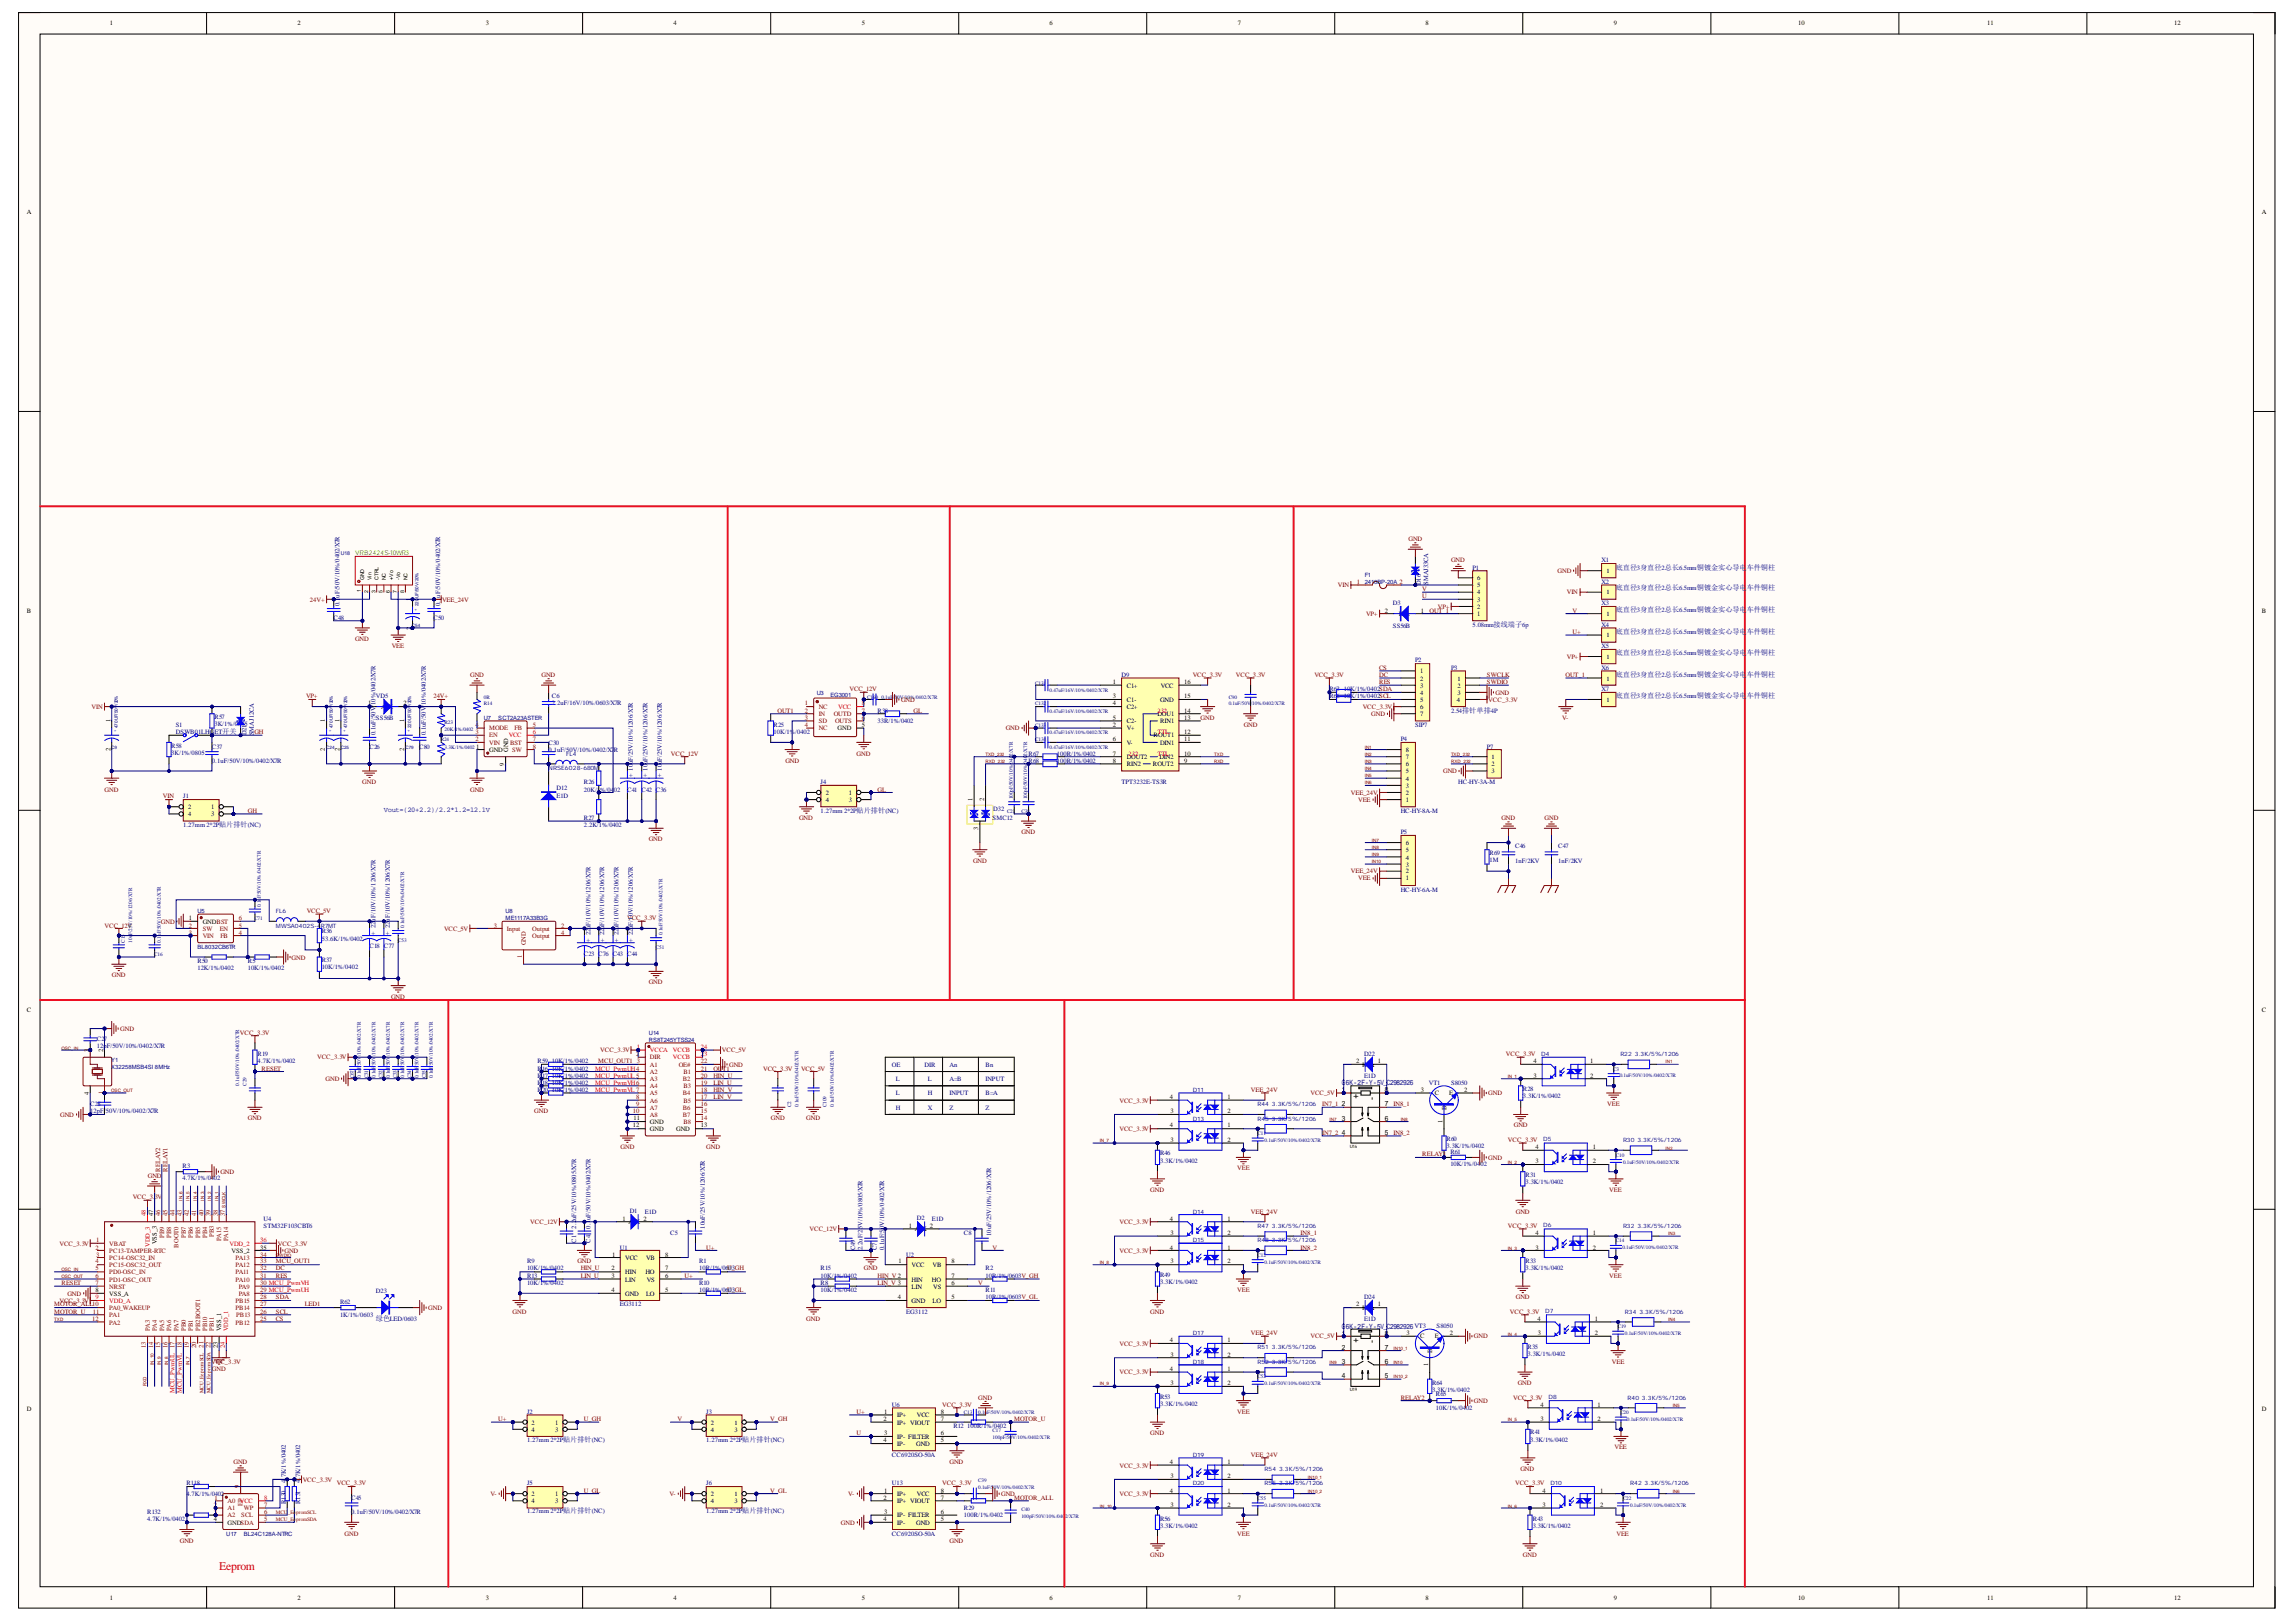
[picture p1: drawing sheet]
<svg xmlns="http://www.w3.org/2000/svg" width="297mm" height="210mm" viewBox="0 0 297 210" stroke-linecap="round" stroke-linejoin="round" font-family="sans-serif">
<defs><g id="words">
<text font-size="1.5" fill="#f00" x="28.3" y="203.2">Eeprom</text>
<g font-size=".9" fill="#000080">
<text x="209" y="73.7">底直径3身直径2总长6.5mm铜镀金实心导电车件铜柱</text>
<text x="209" y="76.4">底直径3身直径2总长6.5mm铜镀金实心导电车件铜柱</text>
<text x="209" y="79.2">底直径3身直径2总长6.5mm铜镀金实心导电车件铜柱</text>
<text x="209" y="82">底直径3身直径2总长6.5mm铜镀金实心导电车件铜柱</text>
<text x="209" y="84.8">底直径3身直径2总长6.5mm铜镀金实心导电车件铜柱</text>
<text x="209" y="87.6">底直径3身直径2总长6.5mm铜镀金实心导电车件铜柱</text>
<text x="209" y="90.4">底直径3身直径2总长6.5mm铜镀金实心导电车件铜柱</text>
<text x="49.7" y="105.1">Vout=(20+2.2)/2.2*1.2=12.1V</text>
<text x="48.6" y="170.9">绿色LED/0603</text>
</g>
<g font-size=".8">
<text x="14.2" y="3.3">1</text>
<text x="38.5" y="3.3">2</text>
<text x="62.9" y="3.3">3</text>
<text x="87.1" y="3.3">4</text>
<text x="111.5" y="3.3">5</text>
<text x="135.8" y="3.3">6</text>
<text x="160.1" y="3.3">7</text>
<text x="184.4" y="3.3">8</text>
<text x="208.8" y="3.3">9</text>
<text x="232.6" y="3.3">10</text>
<text x="257.1" y="3.3">11</text>
<text x="281.3" y="3.3">12</text>
<text x="3.5" y="27.7">A</text>
<text x="292.6" y="27.7">A</text>
<text x="53.2" y="77.8" transform="rotate(-90 53.2 77.8)">1</text>
<text x="191.1" y="77.8">3</text>
<text x="191.1" y="76.9">4</text>
<text x="191.1" y="76">5</text>
<text x="191.1" y="75.1">6</text>
<text x="207.9" y="74.1">1</text>
<text x="207.9" y="76.9">1</text>
<text x="3.5" y="79.4">B</text>
<text x="53.2" y="81.5" transform="rotate(-90 53.2 81.5)">2</text>
<text x="179.2" y="79.3">2</text>
<text x="181" y="79.7">K A</text>
<text x="183.8" y="79.3">1</text>
<text x="191.1" y="79.7">1</text>
<text x="191.1" y="78.8">2</text>
<text x="207.9" y="79.7">1</text>
<text x="207.9" y="82.5">1</text>
<text x="292.6" y="79.4">B</text>
<text x="144" y="88.5">1</text>
<text x="145.8" y="89">C1+</text>
<text x="150.2" y="89">VCC</text>
<text x="153.2" y="88.5">16</text>
<text x="183.7" y="87.1">1</text>
<text x="183.7" y="88.1">2</text>
<text x="183.7" y="89">3</text>
<text x="183.7" y="89.9">4</text>
<text x="188.6" y="88.1">1</text>
<text x="188.6" y="89">2</text>
<text x="188.6" y="89.9">3</text>
<text x="207.9" y="85.3">1</text>
<text x="207.9" y="88.1">1</text>
<text x="14.3" y="93.5" transform="rotate(-90 14.3 93.5)">1</text>
<text x="42" y="93.5" transform="rotate(-90 42 93.5)">1</text>
<text x="43.9" y="93.5" transform="rotate(-90 43.9 93.5)">1</text>
<text x="47.6" y="91.3">1</text>
<text x="49.3" y="91.8">A K</text>
<text x="52.2" y="91.3">2</text>
<text x="52.3" y="93.5" transform="rotate(-90 52.3 93.5)">1</text>
<text x="108.4" y="94.5">GND</text>
<text x="111.5" y="94.1">5</text>
<text x="144" y="94.1">2</text>
<text x="144" y="90.4">3</text>
<text x="144" y="91.3">4</text>
<text x="144" y="93.1">5</text>
<text x="144" y="95.9">6</text>
<text x="145.8" y="94.5">V+</text>
<text x="145.8" y="90.9">C1-</text>
<text x="145.8" y="91.8">C2+</text>
<text x="145.8" y="93.6">C2-</text>
<text x="149.2" y="95.4">ROUT1</text>
<text x="149.7" y="92.6">DOU1</text>
<text x="150.1" y="93.6">RIN1</text>
<text x="150.1" y="90.9">GND</text>
<text x="153.2" y="95.9">11</text>
<text x="153.2" y="95">12</text>
<text x="153.2" y="93.1">13</text>
<text x="153.2" y="92.2">14</text>
<text x="153.2" y="90.4">15</text>
<text x="183.7" y="90.9">5</text>
<text x="183.7" y="91.8">6</text>
<text x="183.7" y="92.6">7</text>
<text x="188.5" y="90.9">4</text>
<text x="207.9" y="90.9">1</text>
<text x="14.3" y="97.2" transform="rotate(-90 14.3 97.2)">2</text>
<text x="42" y="97.2" transform="rotate(-90 42 97.2)">2</text>
<text x="43.9" y="97.2" transform="rotate(-90 43.9 97.2)">2</text>
<text x="52.3" y="97.2" transform="rotate(-90 52.3 97.2)">2</text>
<text x="61.6" y="96.9">1</text>
<text x="63.3" y="97.3">GND</text>
<text x="65.2" y="99.1" transform="rotate(-90 65.2 99.1)">9</text>
<text x="65.7" y="97.3" transform="rotate(-90 65.7 97.3)">GND</text>
<text x="144" y="97.8">7</text>
<text x="144" y="98.7">8</text>
<text x="145.8" y="96.4">V-</text>
<text x="145.8" y="98.2">DOUT2</text>
<text x="145.8" y="99.2">RIN2</text>
<text x="149.1" y="99.2">ROUT2</text>
<text x="150" y="98.2">DIN2</text>
<text x="150.1" y="96.4">DIN1</text>
<text x="153.2" y="98.7">9</text>
<text x="153.2" y="97.8">10</text>
<text x="181.9" y="101.9">3</text>
<text x="181.9" y="101">4</text>
<text x="181.9" y="100.1">5</text>
<text x="181.9" y="99.2">6</text>
<text x="181.9" y="98.2">7</text>
<text x="181.9" y="97.3">8</text>
<text x="193" y="98.2">1</text>
<text x="193" y="99.2">2</text>
<text x="193" y="100.1">3</text>
<text x="24.4" y="104.7">2</text>
<text x="24.4" y="105.7">4</text>
<text x="27.3" y="104.7">1</text>
<text x="27.3" y="105.7">3</text>
<text x="106.8" y="102.9">2</text>
<text x="106.8" y="103.8">4</text>
<text x="109.8" y="102.9">1</text>
<text x="109.8" y="103.8">3</text>
<text x="125.8" y="103.6" transform="rotate(-90 125.8 103.6)">1</text>
<text x="126.6" y="107.3" transform="rotate(-90 126.6 107.3)">3</text>
<text x="127.3" y="103.6" transform="rotate(-90 127.3 103.6)">2</text>
<text x="181.9" y="103.8">1</text>
<text x="181.9" y="102.9">2</text>
<text x="181.9" y="113.9">1</text>
<text x="181.9" y="113">2</text>
<text x="181.9" y="112.2">3</text>
<text x="181.9" y="111.2">4</text>
<text x="181.9" y="110.3">5</text>
<text x="181.9" y="109.4">6</text>
<text x="24.4" y="119.1">1</text>
<text x="26.2" y="119.5">GNDBST</text>
<text x="3.5" y="131">C</text>
<text x="292.6" y="131">C</text>
<text x="13.4" y="136.1" transform="rotate(-90 13.4 136.1)">2</text>
<text x="175.5" y="137.6">2</text>
<text x="178.2" y="137.6">1</text>
<text x="198.4" y="137.6">4</text>
<text x="205.7" y="137.6">1</text>
<text x="11.5" y="141.7" transform="rotate(-90 11.5 141.7)">4</text>
<text x="151.3" y="142.3">4</text>
<text x="158.8" y="142.3">1</text>
<text x="176.2" y="138">K A</text>
<text x="183.8" y="141.3">3</text>
<text x="185.6" y="141.8">C</text>
<text x="187.1" y="143.6" transform="rotate(-90 187.1 143.6)">B</text>
<text x="187.5" y="141.8">E</text>
<text x="189.4" y="141.3">2</text>
<text x="198.4" y="139.5">3</text>
<text x="205.7" y="139.5">2</text>
<text x="81.9" y="145.9">12</text>
<text x="82" y="145">11</text>
<text x="84.1" y="145.5">GND</text>
<text x="84.1" y="146.4">GND</text>
<text x="87.5" y="146.4">GND</text>
<text x="90.7" y="145.9">13</text>
<text x="151.3" y="145.9">4</text>
<text x="151.4" y="144">3</text>
<text x="151.4" y="147.8">3</text>
<text x="158.8" y="144">2</text>
<text x="158.8" y="145.9">1</text>
<text x="158.8" y="147.8">2</text>
<text x="186.6" y="145.3" transform="rotate(-90 186.6 145.3)">1</text>
<text x="198.6" y="148.7">4</text>
<text x="206.1" y="148.7">1</text>
<text x="198.6" y="150.5">3</text>
<text x="206.1" y="150.5">2</text>
<text x="19.8" y="157.4" transform="rotate(-90 19.8 157.4)">47</text>
<text x="20.3" y="161" transform="rotate(-90 20.3 161)">VSS_3</text>
<text x="33.7" y="161.7">35</text>
<text x="80.5" y="158">1</text>
<text x="81.3" y="158.4">A K</text>
<text x="83.2" y="158">2</text>
<text x="117.6" y="158.9">1</text>
<text x="118.4" y="159.3">A K</text>
<text x="120.3" y="158.9">2</text>
<text x="151.3" y="158">4</text>
<text x="151.3" y="161.7">4</text>
<text x="151.4" y="159.8">3</text>
<text x="158.8" y="158">1</text>
<text x="158.8" y="159.8">2</text>
<text x="158.8" y="161.7">1</text>
<text x="198.6" y="161.7">3</text>
<text x="198.6" y="159.8">4</text>
<text x="206.1" y="159.8">1</text>
<text x="206.1" y="161.7">2</text>
<text x="12.4" y="167.2">8</text>
<text x="14.1" y="167.7">VSS_A</text>
<text x="29.9" y="162.1">VSS_2</text>
<text x="79.1" y="164.4">2</text>
<text x="79.1" y="165.3">3</text>
<text x="79.1" y="167.2">4</text>
<text x="79.2" y="162.6">1</text>
<text x="80.9" y="163.1">VCC</text>
<text x="80.9" y="164.9">HIN</text>
<text x="80.9" y="165.8">LIN</text>
<text x="80.9" y="167.7">GND</text>
<text x="83.5" y="164.9">HO</text>
<text x="83.6" y="167.7">LO</text>
<text x="83.6" y="163.1">VB</text>
<text x="83.7" y="165.8">VS</text>
<text x="86" y="167.2">5</text>
<text x="86" y="165.3">6</text>
<text x="86" y="164.4">7</text>
<text x="86" y="162.6">8</text>
<text x="116.2" y="163.5">1</text>
<text x="117.9" y="164">VCC</text>
<text x="117.9" y="165.8">HIN</text>
<text x="117.9" y="166.8">LIN</text>
<text x="120.6" y="165.8">HO</text>
<text x="120.6" y="164">VB</text>
<text x="120.7" y="166.8">VS</text>
<text x="123.1" y="166.3">6</text>
<text x="123.1" y="165.3">7</text>
<text x="123.1" y="163.5">8</text>
<text x="151.4" y="163.5">3</text>
<text x="158.8" y="163.5">2</text>
<text x="28.6" y="172.3" transform="rotate(-90 28.6 172.3)">VSS_1</text>
<text x="116.2" y="168.1">4</text>
<text x="117.9" y="168.6">GND</text>
<text x="120.6" y="168.6">LO</text>
<text x="123.1" y="168.1">5</text>
<text x="151.3" y="173.7">4</text>
<text x="158.8" y="173.7">1</text>
<text x="175.5" y="169.1">2</text>
<text x="176.2" y="169.6">K A</text>
<text x="178.2" y="169.1">1</text>
<text x="182" y="172.8">3</text>
<text x="183.7" y="173.2">C</text>
<text x="185.6" y="173.2">E</text>
<text x="187.6" y="172.8">2</text>
<text x="198.9" y="170.9">4</text>
<text x="199" y="172.8">3</text>
<text x="206.3" y="170.9">1</text>
<text x="206.3" y="172.8">2</text>
<text x="28.2" y="174.5" transform="rotate(-90 28.2 174.5)">23</text>
<text x="151.3" y="177.4">4</text>
<text x="151.4" y="175.6">3</text>
<text x="151.4" y="179.3">3</text>
<text x="158.8" y="175.6">2</text>
<text x="158.8" y="177.4">1</text>
<text x="158.8" y="179.3">2</text>
<text x="184.8" y="176.7" transform="rotate(-90 184.8 176.7)">1</text>
<text x="185.3" y="175.1" transform="rotate(-90 185.3 175.1)">B</text>
<text x="3.5" y="182.6">D</text>
<text x="68.8" y="184.4">2</text>
<text x="68.8" y="185.3">4</text>
<text x="71.8" y="184.4">1</text>
<text x="71.8" y="185.3">3</text>
<text x="92" y="184.4">2</text>
<text x="92" y="185.3">4</text>
<text x="95" y="184.4">1</text>
<text x="95" y="185.3">3</text>
<text x="114.3" y="183.8">2</text>
<text x="114.4" y="183">1</text>
<text x="114.4" y="185.7">3</text>
<text x="116.1" y="183.4">IP+</text>
<text x="116.1" y="184.4">IP+ VIOUT</text>
<text x="118.6" y="183.4">VCC</text>
<text x="121.7" y="185.7">6</text>
<text x="121.7" y="183.8">7</text>
<text x="121.7" y="183">8</text>
<text x="199.3" y="183.8">3</text>
<text x="199.3" y="182.1">4</text>
<text x="206.7" y="182.1">1</text>
<text x="206.7" y="183.8">2</text>
<text x="292.6" y="182.6">D</text>
<text x="114.3" y="186.6">4</text>
<text x="116.1" y="186.2">IP- FILTER</text>
<text x="116.1" y="187.1">IP-</text>
<text x="118.5" y="187.1">GND</text>
<text x="121.7" y="186.6">5</text>
<text x="151.3" y="189.4">4</text>
<text x="151.4" y="191.3">3</text>
<text x="158.8" y="189.4">1</text>
<text x="158.8" y="191.3">2</text>
<text x="27.7" y="196.9">4</text>
<text x="29.4" y="197.3">GNDSDA</text>
<text x="68.8" y="193.6">2</text>
<text x="68.8" y="194.5">4</text>
<text x="71.8" y="193.6">1</text>
<text x="71.8" y="194.5">3</text>
<text x="92" y="193.6">2</text>
<text x="92" y="194.5">4</text>
<text x="95" y="193.6">1</text>
<text x="95" y="194.5">3</text>
<text x="114.3" y="194.1">2</text>
<text x="114.3" y="196.9">4</text>
<text x="114.4" y="193.1">1</text>
<text x="114.4" y="195.9">3</text>
<text x="116.1" y="193.6">IP+</text>
<text x="116.1" y="194.5">IP+ VIOUT</text>
<text x="116.1" y="196.4">IP- FILTER</text>
<text x="116.1" y="197.3">IP-</text>
<text x="118.5" y="197.3">GND</text>
<text x="118.6" y="193.6">VCC</text>
<text x="121.7" y="196.9">5</text>
<text x="121.7" y="195.9">6</text>
<text x="121.7" y="194.1">7</text>
<text x="121.7" y="193.1">8</text>
<text x="151.3" y="193.1">4</text>
<text x="151.4" y="195">3</text>
<text x="158.8" y="193.1">1</text>
<text x="158.8" y="195">2</text>
<text x="199.6" y="195">3</text>
<text x="199.6" y="193.1">4</text>
<text x="207" y="193.1">1</text>
<text x="207" y="195">2</text>
<text x="14.2" y="207">1</text>
<text x="38.5" y="207">2</text>
<text x="62.9" y="207">3</text>
<text x="87.1" y="207">4</text>
<text x="111.5" y="207">5</text>
<text x="135.8" y="207">6</text>
<text x="160.1" y="207">7</text>
<text x="184.4" y="207">8</text>
<text x="208.8" y="207">9</text>
<text x="232.6" y="207">10</text>
<text x="257.1" y="207">11</text>
<text x="281.3" y="207">12</text>
</g>
<text font-size=".8" fill="#0f0" x="45.9" y="71.8">VRB2424S-10WR3</text>
<g font-size=".8" fill="#800000">
<text x="182.2" y="70">GND</text>
<text x="40.1" y="77.8">24V+</text>
<text x="57.2" y="77.8">VEE_24V</text>
<text x="173.1" y="76">VIN</text>
<text x="184" y="77.4">U</text>
<text x="184" y="76.5">V</text>
<text x="187.7" y="72.8">GND</text>
<text x="201.5" y="74.1">GND</text>
<text x="202.7" y="76.9">VIN</text>
<text x="45.9" y="82.9">GND</text>
<text x="50.7" y="83.9">VEE</text>
<text x="176.7" y="79.7">VP+</text>
<text x="184.9" y="79.3">OUT_1</text>
<text x="186" y="78.8">VP+</text>
<text x="203.5" y="79.3">V</text>
<text x="203.5" y="82.1">U+</text>
<text x="60.8" y="87.6">GND</text>
<text x="70" y="87.6">GND</text>
<text x="109.9" y="89.4">VCC_12V</text>
<text x="154.3" y="87.6">VCC_3.3V</text>
<text x="159.9" y="87.6">VCC_3.3V</text>
<text x="170" y="87.6">VCC_3.3V</text>
<text x="178.4" y="86.6">CS</text>
<text x="178.4" y="87.6">DC</text>
<text x="178.4" y="88.5">RES</text>
<text x="192.4" y="87.6">SWCLK</text>
<text x="192.4" y="88.5">SWDIO</text>
<text x="193.5" y="89.9">GND</text>
<text x="202.5" y="87.6">OUT_1</text>
<text x="202.7" y="85.3">VP+</text>
<text x="11.8" y="91.8">VIN</text>
<text x="32.9" y="95">GH</text>
<text x="39.6" y="90.4">VP+</text>
<text x="56.1" y="90.4">24V+</text>
<text x="100.6" y="92.2">OUT1</text>
<text x="116.6" y="90.9">GND</text>
<text x="118.2" y="92.2">GL</text>
<text x="130.1" y="94.5">GND</text>
<text x="155.3" y="93.1">GND</text>
<text x="160.9" y="94.1">GND</text>
<text x="176.3" y="91.8">VCC_3.3V</text>
<text x="177.4" y="92.6">GND</text>
<text x="192.5" y="90.9">VCC_3.3V</text>
<text x="202.1" y="93.1">V-</text>
<text x="46.9" y="101.5">GND</text>
<text x="86.8" y="97.8">VCC_12V</text>
<text x="101.6" y="98.7">GND</text>
<text x="110.8" y="97.8">GND</text>
<text x="186.7" y="100.1">GND</text>
<text x="13.5" y="102.4">GND</text>
<text x="21.1" y="103.3">VIN</text>
<text x="32.1" y="105.2">GH</text>
<text x="60.8" y="102.4">GND</text>
<text x="103.4" y="106.1">GND</text>
<text x="113.5" y="102.4">GL</text>
<text x="132.1" y="107.9">GND</text>
<text x="174.8" y="102.9">VEE_24V</text>
<text x="175.7" y="103.8">VEE</text>
<text x="194.2" y="106.1">GND</text>
<text x="199.8" y="106.1">GND</text>
<text x="83.9" y="108.9">GND</text>
<text x="125.9" y="111.7">GND</text>
<text x="174.8" y="113">VEE_24V</text>
<text x="175.7" y="113.9">VEE</text>
<text x="20.8" y="119.5">GND</text>
<text x="39.7" y="118.2">VCC_5V</text>
<text x="81.1" y="119.1">VCC_3.3V</text>
<text x="13.5" y="120">VCC_12V</text>
<text x="37.7" y="124.2">GND</text>
<text x="57.4" y="120.5">VCC_5V</text>
<text x="14.5" y="126.5">GND</text>
<text x="50.6" y="129.2">GND</text>
<text x="83.9" y="127.4">GND</text>
<text x="15.6" y="133.4">GND</text>
<text x="31" y="133.9">VCC_3.3V</text>
<text x="41" y="137.1">VCC_3.3V</text>
<text x="77.4" y="137.6">MCU_OUT1</text>
<text x="77.7" y="136.2">VCC_3.3V</text>
<text x="93.4" y="136.2">VCC_5V</text>
<text x="194.8" y="136.7">VCC_3.3V</text>
<text x="33.8" y="138.5">RESET</text>
<text x="42.1" y="139.9">GND</text>
<text x="92.3" y="139.5">HIN_U</text>
<text x="92.3" y="140.4">LIN_U</text>
<text x="92.3" y="142.3">LIN_V</text>
<text x="92.3" y="141.3">HIN_V</text>
<text x="92.3" y="138.5">OUT1</text>
<text x="94.3" y="138">GND</text>
<text x="98.7" y="138.5">VCC_3.3V</text>
<text x="103.6" y="138.5">VCC_5V</text>
<text x="144.8" y="142.7">VCC_3.3V</text>
<text x="161.8" y="141.3">VEE_24V</text>
<text x="169.5" y="141.8">VCC_5V</text>
<text x="171.1" y="143.1">IN7_1</text>
<text x="180.3" y="143.1">IN8_1</text>
<text x="192.5" y="141.8">GND</text>
<text x="207.9" y="143.1">VEE</text>
<text x="7.8" y="144.5">GND</text>
<text x="32.1" y="145">GND</text>
<text x="69.1" y="144">GND</text>
<text x="80.3" y="148.7">GND</text>
<text x="91.4" y="148.7">GND</text>
<text x="99.7" y="145">GND</text>
<text x="104.3" y="145">GND</text>
<text x="144.8" y="146.4">VCC_3.3V</text>
<text x="171.1" y="146.8">IN7_2</text>
<text x="180.3" y="146.8">IN8_2</text>
<text x="184" y="149.6">RELAY1</text>
<text x="195.1" y="147.8">VCC_3.3V</text>
<text x="195.8" y="145.9">GND</text>
<text x="17.2" y="155.2">VCC_3.</text>
<text x="19.1" y="152.4">GND</text>
<text x="20" y="155.2">3V</text>
<text x="20.7" y="151.6" transform="rotate(-90 20.7 151.6)">RELAY2</text>
<text x="21.7" y="151.6" transform="rotate(-90 21.7 151.6)">RELAY1</text>
<text x="28.5" y="152">GND</text>
<text x="148.8" y="154.3">GND</text>
<text x="160.1" y="151.5">VEE</text>
<text x="192.5" y="150.1">GND</text>
<text x="208.2" y="154.3">VEE</text>
<text x="7.7" y="161.2">VCC_3.3V</text>
<text x="36" y="161.2">VCC_3.3V</text>
<text x="68.6" y="158.4">VCC_12V</text>
<text x="91.4" y="161.7">U+</text>
<text x="104.7" y="159.3">VCC_12V</text>
<text x="128.4" y="161.7">V</text>
<text x="144.8" y="158.4">VCC_3.3V</text>
<text x="161.8" y="157.1">VEE_24V</text>
<text x="168.3" y="159.8">IN8_1</text>
<text x="168.3" y="161.7">IN8_2</text>
<text x="195.1" y="158.9">VCC_3.3V</text>
<text x="196.1" y="157.1">GND</text>
<text x="8" y="166.3">RESET</text>
<text x="8.7" y="167.7">GND</text>
<text x="35.7" y="164.4">DC</text>
<text x="35.7" y="165.3">RES</text>
<text x="35.7" y="163.5">MCU_OUT1</text>
<text x="36.8" y="162.1">GND</text>
<text x="74.7" y="163.5">GND</text>
<text x="75.1" y="164.4">HIN_U</text>
<text x="75.1" y="165.3">LIN_U</text>
<text x="88.6" y="165.3">U+</text>
<text x="94.1" y="167.2">U3</text>
<text x="94.1" y="164.4">U3</text>
<text x="111.8" y="164.4">GND</text>
<text x="113.5" y="166.3">LIN_V 3</text>
<text x="113.5" y="165.3">HIN_V 2</text>
<text x="126.6" y="166.3">V</text>
<text x="144.8" y="162.1">VCC_3.3V</text>
<text x="160.1" y="167.2">VEE</text>
<text x="208.2" y="165.3">VEE</text>
<text x="7" y="169.1">MOTOR_ALL10</text>
<text x="7" y="170">MOTOR_U</text>
<text x="7.7" y="168.6">VCC_3.3V</text>
<text x="35.7" y="170.9">CS</text>
<text x="35.7" y="168.1">SDA</text>
<text x="35.7" y="170">SCL</text>
<text x="39.4" y="169.1">LED1</text>
<text x="55.4" y="169.6">GND</text>
<text x="66.3" y="170">GND</text>
<text x="104.3" y="170.9">GND</text>
<text x="148.8" y="170">GND</text>
<text x="161.8" y="172.8">VEE_24V</text>
<text x="169.5" y="173.2">VCC_5V</text>
<text x="190.7" y="173.2">GND</text>
<text x="195.3" y="170">VCC_3.3V</text>
<text x="196.1" y="168.1">GND</text>
<text x="27.3" y="176.5">VCC_3.3V</text>
<text x="27.4" y="177.4">GND</text>
<text x="144.8" y="174.1">VCC_3.3V</text>
<text x="144.8" y="177.8">VCC_3.3V</text>
<text x="196.4" y="179.3">GND</text>
<text x="208.5" y="176.5">VEE</text>
<text x="64.5" y="183.8">U+</text>
<text x="75.5" y="183.8">U_GH</text>
<text x="87.6" y="183.8">V</text>
<text x="99.7" y="183.8">V_GH</text>
<text x="110.8" y="185.7">U</text>
<text x="110.8" y="183">U+</text>
<text x="121.9" y="182.1">VCC_3.3V</text>
<text x="126.6" y="181.1">GND</text>
<text x="131.2" y="183.8">MOTOR_U</text>
<text x="148.8" y="185.7">GND</text>
<text x="160.1" y="183">VEE</text>
<text x="181.2" y="181.1">RELAY2</text>
<text x="190.7" y="181.6">GND</text>
<text x="195.8" y="181.1">VCC_3.3V</text>
<text x="30.2" y="189.4">GND</text>
<text x="39.2" y="191.8">VCC_3.3V</text>
<text x="122.8" y="189.4">GND</text>
<text x="144.8" y="189.9">VCC_3.3V</text>
<text x="161.8" y="188.5">VEE_24V</text>
<text x="196.7" y="190.4">GND</text>
<text x="208.9" y="187.6">VEE</text>
<text x="43.6" y="192.2">VCC_3.3V</text>
<text x="63.4" y="193.6">V-</text>
<text x="75.5" y="193.1">U_GL</text>
<text x="86.6" y="193.6">V-</text>
<text x="99.7" y="193.1">V_GL</text>
<text x="108.8" y="197.3">GND</text>
<text x="109.7" y="193.6">V-</text>
<text x="121.9" y="192.2">VCC_3.3V</text>
<text x="129.5" y="193.6">GND</text>
<text x="131.2" y="194.1">MOTOR_ALL</text>
<text x="144.8" y="193.6">VCC_3.3V</text>
<text x="196" y="192.2">VCC_3.3V</text>
<text x="23.3" y="199.7">GND</text>
<text x="44.6" y="198.7">GND</text>
<text x="122.8" y="199.7">GND</text>
<text x="148.8" y="201.5">GND</text>
<text x="160.1" y="198.7">VEE</text>
<text x="197" y="201.5">GND</text>
<text x="209.1" y="198.7">VEE</text>
</g>
<g font-size=".8" fill="#000080">
<text x="43.9" y="77.3" transform="rotate(-90 43.9 77.3)">uF/50V/10%/0402/X7R</text>
<text x="176.6" y="74.6">F1</text>
<text x="176.6" y="75.6">2410BP-20A 2</text>
<text x="183.8" y="75.7" transform="rotate(-90 183.8 75.7)">D16</text>
<text x="184.8" y="75.7" transform="rotate(-90 184.8 75.7)">SMAJ33CA</text>
<text x="190.5" y="73.7">P1</text>
<text x="207.2" y="72.8">X1</text>
<text x="207.2" y="75.6">X2</text>
<text x="43.1" y="80.2">C48</text>
<text x="43.9" y="78.4" transform="rotate(-90 43.9 78.4)">0.1</text>
<text x="56.1" y="80.2">C50</text>
<text x="56.9" y="78.4" transform="rotate(-90 56.9 78.4)">0.1uF/50V/10%/0402/X7R</text>
<text x="180.2" y="78.3">D3</text>
<text x="180.2" y="81.2">SS56B</text>
<text x="190.5" y="81.1">5.08mm接线端子6p</text>
<text x="207.2" y="78.4">X3</text>
<text x="207.2" y="81.1">X4</text>
<text x="207.2" y="83.9">X5</text>
<text x="105.7" y="89.9">U3</text>
<text x="145.1" y="87.6">D9</text>
<text x="172" y="89.4">R63</text>
<text x="173.8" y="89.4">10K/1%/0402SDA</text>
<text x="183.1" y="85.7">P2</text>
<text x="187.7" y="86.6">P3</text>
<text x="207.2" y="86.6">X6</text>
<text x="207.2" y="89.4">X7</text>
<text x="22.8" y="94.1">S1</text>
<text x="22.8" y="94.9">DSWB01LHGET开关</text>
<text x="27.7" y="93.1">R57</text>
<text x="27.7" y="94">3K/1%/0805</text>
<text x="31.9" y="95.2" transform="rotate(-90 31.9 95.2)">D21</text>
<text x="32.8" y="95.2" transform="rotate(-90 32.8 95.2)">SMAJ12CA</text>
<text x="48.6" y="95.2" transform="rotate(-90 48.6 95.2)">0.1uF/50V/10%/0402/X7R</text>
<text x="48.6" y="90.3">VD5</text>
<text x="48.6" y="93.2">SS56B</text>
<text x="55.1" y="95.2" transform="rotate(-90 55.1 95.2)">0.1uF/50V/</text>
<text x="55.1" y="91.2" transform="rotate(-90 55.1 91.2)">10%/0402/X7R</text>
<text x="62.6" y="93.1">U7</text>
<text x="64.5" y="93.1">SCT2A23ASTER</text>
<text x="71.4" y="90.4">C6</text>
<text x="71.4" y="91.3">2.2uF/16V/10%/0603/X7R</text>
<text x="100.1" y="94.1">R25</text>
<text x="100.1" y="95">10K/1%/0402</text>
<text x="107.4" y="90.2">EG3001</text>
<text x="113.5" y="92.2">R38</text>
<text x="113.5" y="93.6">33R/1%/0402</text>
<text x="172" y="90.4">R66</text>
<text x="173.8" y="90.4">10K/1%/0402SCL</text>
<text x="181.2" y="95.9">P4</text>
<text x="183.1" y="94.1">SIP7</text>
<text x="187.7" y="92.2">2.54排针单排4P</text>
<text x="22.2" y="96.8">R58</text>
<text x="22.2" y="97.7">3K/1%/0805</text>
<text x="27.4" y="96.9">C37</text>
<text x="27.4" y="98.7">0.1uF/50V/10%/0402/X7R</text>
<text x="47.8" y="96.9">C26</text>
<text x="54.2" y="96.9">C80</text>
<text x="71" y="99.7">NRSE6028-680M</text>
<text x="71" y="96.4">C30</text>
<text x="71" y="97.3">0.1uF/50V/10%/0402/X7</text>
<text x="73.3" y="97.8">FL4</text>
<text x="75.5" y="101.5">R26</text>
<text x="79.4" y="97.3">R</text>
<text x="81.4" y="100.6">+</text>
<text x="81.9" y="99.7" transform="rotate(-90 81.9 99.7)">10uF/25V/10%/1206/X7R</text>
<text x="83.2" y="100.6">+</text>
<text x="83.8" y="99.7" transform="rotate(-90 83.8 99.7)">10uF/25V/10%/1206/X7R</text>
<text x="85.1" y="100.6">+</text>
<text x="85.6" y="99.7" transform="rotate(-90 85.6 99.7)">10uF/25V/10%/1206/X7R</text>
<text x="106.2" y="101.5">J4</text>
<text x="133.1" y="98.7">R68</text>
<text x="133.1" y="97.8">R67</text>
<text x="136.7" y="98.7">100R/1%/0402</text>
<text x="136.7" y="97.8">100R/1%/0402</text>
<text x="145.1" y="101.5">TPT3232E-TS3R</text>
<text x="188.7" y="101.5">HC-HY-3A-M</text>
<text x="192.4" y="96.9">P7</text>
<text x="23.7" y="103.3">J1</text>
<text x="23.7" y="107">1.27mm 2*2P贴片排针(NC)</text>
<text x="72" y="102.3">D12</text>
<text x="72" y="103.2">E1D</text>
<text x="75.5" y="102.4">20K/1%/0402</text>
<text x="75.5" y="106.1">R27</text>
<text x="75.5" y="107">2.2K/1%/0402</text>
<text x="81.1" y="102.4">C41 C42 C36</text>
<text x="106.2" y="105.2">1.27mm 2*2P贴片排针(NC)</text>
<text x="128.4" y="106.1">SMC12</text>
<text x="128.5" y="104.9">D32</text>
<text x="181.2" y="107.9">P5</text>
<text x="181.2" y="105.2">HC-HY-8A-M</text>
<text x="192.7" y="111.6">1M</text>
<text x="192.7" y="110.6">R69</text>
<text x="196" y="111.7">1nF/2KV</text>
<text x="196" y="109.8">C46</text>
<text x="201.6" y="111.7">1nF/2KV</text>
<text x="201.6" y="109.8">C47</text>
<text x="25.5" y="118.2">U5</text>
<text x="35.7" y="118.2">FL6</text>
<text x="65.4" y="118.2">U8</text>
<text x="65.4" y="119.1">ME1117A33B3G</text>
<text x="181.2" y="115.4">HC-HY-6A-M</text>
<text x="25.5" y="122.8">BL8032CB6TR</text>
<text x="25.5" y="124.6">R50</text>
<text x="25.5" y="125.5">12K/1%/0402</text>
<text x="32.1" y="124.6">R5</text>
<text x="32.1" y="125.5">10K/1%/0402</text>
<text x="35.7" y="120">MWSA0402S-4R7MT</text>
<text x="41.6" y="120.8">R36</text>
<text x="41.6" y="121.7">53.6K/1%/0402</text>
<text x="41.6" y="124.5">R37</text>
<text x="41.6" y="125.4">10K/1%/0402</text>
<text x="47.8" y="122.7">C18 C77</text>
<text x="48.1" y="121">+</text>
<text x="48.6" y="120.1" transform="rotate(-90 48.6 120.1)">22uF/10V/10%/1206/X7R</text>
<text x="49.9" y="121">+</text>
<text x="50.4" y="120.1" transform="rotate(-90 50.4 120.1)">22uF/10V/10%/1206/X7R</text>
<text x="75.5" y="123.7">C23 C76 C43 C44</text>
<text x="75.9" y="121.9">+</text>
<text x="76.4" y="121" transform="rotate(-90 76.4 121)">22uF/10V/10%/1206/X7R</text>
<text x="77.7" y="121.9">+</text>
<text x="78.2" y="121" transform="rotate(-90 78.2 121)">22uF/10V/10%/1206/X7R</text>
<text x="79.5" y="121.9">+</text>
<text x="80" y="121" transform="rotate(-90 80 121)">22uF/10V/10%/1206/X7R</text>
<text x="81.4" y="121.9">+</text>
<text x="81.9" y="121" transform="rotate(-90 81.9 121)">22uF/10V/10%/1206/X7R</text>
<text x="12.5" y="134.7">C27</text>
<text x="12.5" y="135.7">12pF/50V/10%/0402/X7R</text>
<text x="14.4" y="137.4">Y1</text>
<text x="33.3" y="136.6">R19</text>
<text x="33.3" y="137.5">4.7K/1%/0402</text>
<text x="69.5" y="137.6">R59</text>
<text x="71.4" y="137.6">10K/1%/0402</text>
<text x="83.9" y="133.9">U14</text>
<text x="83.9" y="134.8">RS8T245YTSS24</text>
<text x="176.5" y="136.6">D22</text>
<text x="199.4" y="136.6">D4</text>
<text x="209.6" y="136.7">R22</text>
<text x="211.5" y="136.7">3.3K/5%/1206</text>
<text x="11.7" y="143.1">C28</text>
<text x="14.4" y="138.3">X32258MSB4SI 8MHz</text>
<text x="69.5" y="141.3">R</text>
<text x="69.5" y="140.4">R</text>
<text x="69.5" y="139.5">R</text>
<text x="69.5" y="138.5">R</text>
<text x="70.1" y="141.3">20</text>
<text x="70.1" y="140.4">18</text>
<text x="70.1" y="139.5">17</text>
<text x="70.1" y="138.5">16</text>
<text x="71.4" y="141.3">10K/1%/0402</text>
<text x="71.4" y="140.4">10K/1%/0402</text>
<text x="71.4" y="139.5">10K/1%/0402</text>
<text x="71.4" y="138.5">10K/1%/0402</text>
<text x="115.4" y="138">OE</text>
<text x="115.9" y="139.9">L</text>
<text x="115.9" y="141.8">L</text>
<text x="115.9" y="143.6">H</text>
<text x="119.6" y="138">DIR</text>
<text x="120" y="143.6">X</text>
<text x="120" y="141.8">H</text>
<text x="120" y="139.9">L</text>
<text x="122.8" y="139.9">A=B</text>
<text x="122.8" y="138">An</text>
<text x="122.8" y="141.8">INPUT</text>
<text x="122.8" y="143.6">Z</text>
<text x="127.5" y="138">Bn</text>
<text x="127.5" y="139.9">INPUT</text>
<text x="127.5" y="141.8">B=A</text>
<text x="127.5" y="143.6">Z</text>
<text x="154.3" y="141.3">D11</text>
<text x="162.7" y="143.2">R44</text>
<text x="164.5" y="143.2">3.3K/5%/1206</text>
<text x="176.5" y="139.6">E1D</text>
<text x="184.8" y="140.4">VT1</text>
<text x="187.7" y="140.4">S8050</text>
<text x="197" y="141.2">R28</text>
<text x="197" y="142.1">3.3K/1%/0402</text>
<text x="11.7" y="144">12pF/50V/10%/0402/X7R</text>
<text x="150.1" y="149.5">R46</text>
<text x="154.3" y="145">D13</text>
<text x="162.7" y="145">R45</text>
<text x="164.5" y="145">3.3K/5%/1206</text>
<text x="187.1" y="147.7">R60</text>
<text x="187.1" y="148.6">3.3K/1%/0402</text>
<text x="187.6" y="149.3">R61</text>
<text x="199.7" y="147.7">D5</text>
<text x="210" y="147.8">R30</text>
<text x="211.8" y="147.8">3.3K/5%/1206</text>
<text x="23.6" y="151.1">R3</text>
<text x="23.6" y="152.7">4.7K/1%/0402</text>
<text x="150.1" y="150.5">3.3K/1%/0402</text>
<text x="187.6" y="150.9">10K/1%/0402</text>
<text x="197.4" y="152.3">R31</text>
<text x="197.4" y="153.2">3.3K/1%/0402</text>
<text x="34.1" y="158">U4</text>
<text x="34.1" y="158.9">STM32F103CBT6</text>
<text x="74.5" y="160.9" transform="rotate(-90 74.5 160.9)">C1</text>
<text x="74.5" y="159" transform="rotate(-90 74.5 159)">2.2</text>
<text x="74.5" y="157.9" transform="rotate(-90 74.5 157.9)">uF/25V/10%/0805/X7R</text>
<text x="76.4" y="160.9" transform="rotate(-90 76.4 160.9)">C4</text>
<text x="76.4" y="159" transform="rotate(-90 76.4 159)">0.1</text>
<text x="76.4" y="157.9" transform="rotate(-90 76.4 157.9)">uF/50V/10%/0402/X7R</text>
<text x="80.2" y="161.7">U1</text>
<text x="81.5" y="157">D1</text>
<text x="83.4" y="157.1">E1D</text>
<text x="86.7" y="159.8">C5</text>
<text x="91.2" y="159" transform="rotate(-90 91.2 159)">10uF/25V/10%/1206/X7R</text>
<text x="110.7" y="161.8" transform="rotate(-90 110.7 161.8)">C49</text>
<text x="111.6" y="161.8" transform="rotate(-90 111.6 161.8)">2.2uF/25V/10%/0805/X7R</text>
<text x="113.4" y="161.8" transform="rotate(-90 113.4 161.8)">C7</text>
<text x="114.4" y="161.8" transform="rotate(-90 114.4 161.8)">0.1uF/50V/10%/0402/X7R</text>
<text x="118.6" y="157.9">D2</text>
<text x="120.6" y="158">E1D</text>
<text x="124.7" y="159.8">C8</text>
<text x="128.3" y="159.9" transform="rotate(-90 128.3 159.9)">10uF/25V/10%/1206/X7R</text>
<text x="154.3" y="157.1">D14</text>
<text x="154.3" y="160.8">D15</text>
<text x="162.7" y="158.9">R47</text>
<text x="162.7" y="160.8">R48</text>
<text x="164.5" y="158.9">3.3K/5%/1206</text>
<text x="164.5" y="160.8">3.3K/5%/1206</text>
<text x="199.7" y="158.8">D6</text>
<text x="210" y="158.9">R32</text>
<text x="211.8" y="158.9">3.3K/5%/1206</text>
<text x="48.6" y="167.3">D23</text>
<text x="68.2" y="163.5">R9</text>
<text x="68.2" y="164.4">10K/1%/0402</text>
<text x="68.2" y="165.3">R13</text>
<text x="68.2" y="166.3">10K/1%/0402</text>
<text x="90.4" y="163.5">R1</text>
<text x="90.4" y="164.4">10R/1%/060_GH</text>
<text x="90.4" y="166.3">R10</text>
<text x="90.4" y="167.2">10R/1%/060_GL</text>
<text x="106.2" y="164.4">R15</text>
<text x="106.2" y="165.3">10K/1%/0402</text>
<text x="106.2" y="166.3">R8</text>
<text x="106.2" y="167.2">10K/1%/0402</text>
<text x="117.3" y="162.6">U2</text>
<text x="127.5" y="164.4">R2</text>
<text x="127.5" y="165.3">10R/1%/0603V_GH</text>
<text x="127.5" y="167.2">R11</text>
<text x="150.1" y="165.3">R49</text>
<text x="150.1" y="166.2">3.3K/1%/0402</text>
<text x="197.4" y="163.4">R33</text>
<text x="197.4" y="164.3">3.3K/1%/0402</text>
<text x="44" y="168.7">R62</text>
<text x="44" y="170.4">1K/1%/0603</text>
<text x="80.2" y="169.1">EG3112</text>
<text x="117.3" y="170">EG3112</text>
<text x="127.5" y="168.1">10R/1%/0603V_GL</text>
<text x="154.3" y="172.8">D17</text>
<text x="176.5" y="168">D24</text>
<text x="176.5" y="171">E1D</text>
<text x="183" y="171.8">VT3</text>
<text x="185.9" y="171.8">S8050</text>
<text x="199.9" y="169.9">D7</text>
<text x="210.2" y="170">R34</text>
<text x="212.1" y="170">3.3K/5%/1206</text>
<text x="154.3" y="176.5">D18</text>
<text x="162.7" y="174.6">R51</text>
<text x="162.7" y="176.5">R52</text>
<text x="164.5" y="174.6">3.3K/5%/1206</text>
<text x="164.5" y="176.5">3.3K/5%/1206</text>
<text x="185.3" y="179.2">R64</text>
<text x="197.6" y="174.5">R35</text>
<text x="197.6" y="175.5">3.3K/1%/0402</text>
<text x="68.2" y="183">J2</text>
<text x="91.4" y="183">J3</text>
<text x="115.4" y="182.1">U6</text>
<text x="123.3" y="184.8">R12</text>
<text x="125.1" y="184.8">100R/1%/0402</text>
<text x="150.1" y="181.1">R53</text>
<text x="150.1" y="181.9">3.3K/1%/0402</text>
<text x="185.3" y="180.1">3.3K/1%/0402</text>
<text x="185.8" y="180.7">R65</text>
<text x="185.8" y="182.4">10K/1%/0402</text>
<text x="198" y="185.6">R41</text>
<text x="200.3" y="181.1">D8</text>
<text x="210.6" y="181.1">R40</text>
<text x="212.4" y="181.1">3.3K/5%/1206</text>
<text x="37" y="191.9" transform="rotate(-90 37 191.9)">4.</text>
<text x="37" y="191.2" transform="rotate(-90 37 191.2)">7K/1%/0402</text>
<text x="38.8" y="191.9" transform="rotate(-90 38.8 191.9)">4.7K/1%/0402</text>
<text x="68.2" y="186.6">1.27mm 2*2P贴片排针(NC)</text>
<text x="91.4" y="186.6">1.27mm 2*2P贴片排针(NC)</text>
<text x="115.4" y="188.5">CC6920SO-50A</text>
<text x="154.3" y="188.5">D19</text>
<text x="163.6" y="190.4">R54</text>
<text x="165.5" y="190.4">3.3K/5%/1206</text>
<text x="198" y="186.6">3.3K/1%/0402</text>
<text x="19" y="195.9">R132</text>
<text x="19" y="196.9">4.7K/1%/0402</text>
<text x="24.1" y="192.2">R118</text>
<text x="24.1" y="193.6">4.7K/1%/0402</text>
<text x="37" y="194.7" transform="rotate(-90 37 194.7)">R130</text>
<text x="38.8" y="194.7" transform="rotate(-90 38.8 194.7)">R131</text>
<text x="45.4" y="194.1">C45</text>
<text x="45.4" y="195.9">0.1uF/50V/10%/0402/X7R</text>
<text x="68.2" y="192.2">J5</text>
<text x="68.2" y="195.8">1.27mm 2*2P贴片排针(NC)</text>
<text x="91.4" y="192.2">J6</text>
<text x="91.4" y="195.8">1.27mm 2*2P贴片排针(NC)</text>
<text x="115.4" y="192.2">U13</text>
<text x="124.7" y="195.4">R29</text>
<text x="124.7" y="196.4">100R/1%/0402</text>
<text x="150.1" y="196.8">R56</text>
<text x="150.1" y="197.7">3.3K/1%/0402</text>
<text x="154.3" y="192.2">D20</text>
<text x="163.6" y="192.2">R55</text>
<text x="165.5" y="192.2">3.3K/5%/1206</text>
<text x="198.3" y="196.8">R43</text>
<text x="198.3" y="197.7">3.3K/1%/0402</text>
<text x="200.6" y="192.1">D10</text>
<text x="210.9" y="192.2">R42</text>
<text x="212.8" y="192.2">3.3K/5%/1206</text>
<text x="29.3" y="198.7">U17</text>
<text x="31.6" y="198.7">BL24C128A-NTRC</text>
<text x="115.4" y="198.7">CC6920SO-50A</text>
</g>
<g font-size=".8" fill="#800">
<text x="175.5" y="75.6">1</text>
<text x="61.5" y="95.9">2</text>
<text x="61.5" y="95">3</text>
<text x="61.5" y="94.1">4</text>
<text x="63.3" y="95.4">EN</text>
<text x="63.3" y="94.5">MODE</text>
<text x="66.6" y="94.5">FB</text>
<text x="68.9" y="94.1">5</text>
<text x="68.9" y="95.9">7</text>
<text x="104.1" y="91.3">1</text>
<text x="104.1" y="92.2">2</text>
<text x="104.1" y="93.1">3</text>
<text x="104.1" y="94.1">4</text>
<text x="105.9" y="91.8">NC</text>
<text x="105.9" y="92.6">IN</text>
<text x="105.9" y="93.6">SD</text>
<text x="105.9" y="94.5">NC</text>
<text x="107.9" y="92.6">OUTD</text>
<text x="108" y="93.6">OUTS</text>
<text x="111.5" y="93.1">6</text>
<text x="111.5" y="92.2">7</text>
<text x="63.3" y="96.4">VIN</text>
<text x="66" y="96.4">BST</text>
<text x="66.2" y="97.3">SW</text>
<text x="68.9" y="96.9">8</text>
<text x="30.9" y="119.1">6</text>
<text x="24.4" y="120">2</text>
<text x="24.4" y="121">3</text>
<text x="26.2" y="120.5">SW</text>
<text x="26.2" y="121.4">VIN</text>
<text x="28.4" y="120.5">EN</text>
<text x="28.5" y="121.4">FB</text>
<text x="30.9" y="121">4</text>
<text x="30.9" y="120">5</text>
<text x="63.9" y="120">3</text>
<text x="65.6" y="120.5">Input</text>
<text x="67.5" y="124" transform="rotate(-90 67.5 124)">1</text>
<text x="68" y="122.3" transform="rotate(-90 68 122.3)">GND</text>
<text x="68.9" y="120.5">Output</text>
<text x="68.9" y="121.4">Output</text>
<text x="72.6" y="120">2</text>
<text x="72.6" y="121">4</text>
<text x="11.5" y="136.1" transform="rotate(-90 11.5 136.1)">3</text>
<text x="82.3" y="136.7">2</text>
<text x="82.4" y="137.6">3</text>
<text x="84.1" y="137.1">DIR</text>
<text x="90.7" y="137.6">22</text>
<text x="13.4" y="141.6" transform="rotate(-90 13.4 141.6)">1</text>
<text x="82.3" y="142.3">8</text>
<text x="82.3" y="143.1">9</text>
<text x="84.1" y="138">A1</text>
<text x="84.1" y="139">A2</text>
<text x="84.1" y="139.9">A3</text>
<text x="84.1" y="140.8">A4</text>
<text x="84.1" y="141.8">A5</text>
<text x="84.1" y="142.7">A6</text>
<text x="84.1" y="143.6">A7</text>
<text x="87.8" y="138">OE#</text>
<text x="88.3" y="143.6">B6</text>
<text x="88.3" y="141.8">B4</text>
<text x="88.3" y="139.9">B2</text>
<text x="88.4" y="142.7">B5</text>
<text x="88.4" y="140.8">B3</text>
<text x="88.4" y="139">B1</text>
<text x="90.7" y="143.1">16</text>
<text x="90.7" y="142.3">17</text>
<text x="90.7" y="141.3">18</text>
<text x="90.7" y="140.4">19</text>
<text x="90.7" y="139.5">20</text>
<text x="90.7" y="138.5">21</text>
<text x="81.9" y="144">10</text>
<text x="84.1" y="144.5">A8</text>
<text x="88.3" y="144.5">B7</text>
<text x="88.4" y="145.5">B8</text>
<text x="90.7" y="145">14</text>
<text x="90.7" y="144">15</text>
<text x="12.4" y="161.7">2</text>
<text x="12.4" y="160.8">1</text>
<text x="14.1" y="161.2">VBAT</text>
<text x="20.7" y="157.4" transform="rotate(-90 20.7 157.4)">46</text>
<text x="21.2" y="160.2" transform="rotate(-90 21.2 160.2)">PB9</text>
<text x="21.7" y="157.4" transform="rotate(-90 21.7 157.4)">45</text>
<text x="22.2" y="160.2" transform="rotate(-90 22.2 160.2)">PB8</text>
<text x="22.6" y="157.4" transform="rotate(-90 22.6 157.4)">44</text>
<text x="23.1" y="161.4" transform="rotate(-90 23.1 161.4)">BOOT0</text>
<text x="23.5" y="157.4" transform="rotate(-90 23.5 157.4)">43</text>
<text x="24" y="160.2" transform="rotate(-90 24 160.2)">PB7</text>
<text x="24.4" y="157.4" transform="rotate(-90 24.4 157.4)">42</text>
<text x="25" y="160.2" transform="rotate(-90 25 160.2)">PB6</text>
<text x="25.4" y="157.4" transform="rotate(-90 25.4 157.4)">41</text>
<text x="25.9" y="160.2" transform="rotate(-90 25.9 160.2)">PB5</text>
<text x="26.3" y="157.4" transform="rotate(-90 26.3 157.4)">40</text>
<text x="26.8" y="160.2" transform="rotate(-90 26.8 160.2)">PB4</text>
<text x="27.2" y="157.4" transform="rotate(-90 27.2 157.4)">39</text>
<text x="27.7" y="160.1" transform="rotate(-90 27.7 160.1)">PB3</text>
<text x="28.2" y="157.4" transform="rotate(-90 28.2 157.4)">38</text>
<text x="28.6" y="160.6" transform="rotate(-90 28.6 160.6)">PA15</text>
<text x="29.1" y="157.4" transform="rotate(-90 29.1 157.4)">37</text>
<text x="29.5" y="160.6" transform="rotate(-90 29.5 160.6)">PA14</text>
<text x="12.4" y="163.5">4</text>
<text x="12.4" y="164.4">5</text>
<text x="12.4" y="165.3">6</text>
<text x="12.4" y="166.3">7</text>
<text x="12.4" y="162.6">3</text>
<text x="14.1" y="162.1">PC13-TAMPER-RTC</text>
<text x="14.1" y="163.1">PC14-OSC32_IN</text>
<text x="14.1" y="164">PC15-OSC32_OUT</text>
<text x="14.1" y="164.9">PD0-OSC_IN</text>
<text x="14.1" y="165.8">PD1-OSC_OUT</text>
<text x="14.1" y="166.8">NRST</text>
<text x="30.5" y="165.8">PA10</text>
<text x="30.5" y="164.9">PA11</text>
<text x="30.5" y="164">PA12</text>
<text x="30.5" y="163.1">PA13</text>
<text x="30.9" y="167.7">PA8</text>
<text x="30.9" y="166.8">PA9</text>
<text x="33.7" y="167.2">29 MCU_PwmUH</text>
<text x="33.7" y="166.3">30 MCU_PwmVH</text>
<text x="33.7" y="165.3">31</text>
<text x="33.7" y="164.4">32</text>
<text x="33.7" y="163.5">33</text>
<text x="33.7" y="162.6">34</text>
<text x="11.9" y="170.9">12</text>
<text x="12" y="170">11</text>
<text x="14.1" y="169.6">PA0_WAKEUP</text>
<text x="14.1" y="170.5">PA1</text>
<text x="14.1" y="171.4">PA2</text>
<text x="19.4" y="172.3" transform="rotate(-90 19.4 172.3)">PA3</text>
<text x="20.3" y="172.3" transform="rotate(-90 20.3 172.3)">PA4</text>
<text x="21.2" y="172.3" transform="rotate(-90 21.2 172.3)">PA5</text>
<text x="22.2" y="172.3" transform="rotate(-90 22.2 172.3)">PA6</text>
<text x="23.1" y="172.3" transform="rotate(-90 23.1 172.3)">PA7</text>
<text x="24" y="172.3" transform="rotate(-90 24 172.3)">PB0</text>
<text x="25" y="172.3" transform="rotate(-90 25 172.3)">PB1</text>
<text x="25.9" y="172.3" transform="rotate(-90 25.9 172.3)">PB2BOOT1</text>
<text x="26.8" y="172.3" transform="rotate(-90 26.8 172.3)">PB10</text>
<text x="27.7" y="172.3" transform="rotate(-90 27.7 172.3)">PB11</text>
<text x="30.5" y="171.4">PB12</text>
<text x="30.5" y="169.6">PB14</text>
<text x="30.5" y="168.6">PB15</text>
<text x="30.5" y="170.5">PB13</text>
<text x="33.7" y="170.9">25</text>
<text x="33.7" y="170">26</text>
<text x="33.7" y="169.1">27</text>
<text x="33.7" y="168.1">28</text>
<text x="18.9" y="174.5" transform="rotate(-90 18.9 174.5)">13</text>
<text x="19.8" y="174.5" transform="rotate(-90 19.8 174.5)">14</text>
<text x="20.7" y="174.5" transform="rotate(-90 20.7 174.5)">15</text>
<text x="21.7" y="174.5" transform="rotate(-90 21.7 174.5)">16</text>
<text x="22.6" y="174.5" transform="rotate(-90 22.6 174.5)">17</text>
<text x="23.5" y="174.5" transform="rotate(-90 23.5 174.5)">18</text>
<text x="24.4" y="174.5" transform="rotate(-90 24.4 174.5)">19</text>
<text x="25.4" y="174.5" transform="rotate(-90 25.4 174.5)">20</text>
<text x="26.3" y="174.4" transform="rotate(-90 26.3 174.4)">21</text>
<text x="27.2" y="174.5" transform="rotate(-90 27.2 174.5)">22</text>
<text x="27.7" y="195">2</text>
<text x="27.7" y="195.9">3</text>
<text x="27.7" y="194.1">1</text>
<text x="29.4" y="194.5">A0</text>
<text x="29.4" y="195.4">A1</text>
<text x="29.4" y="196.4">A2</text>
<text x="31" y="192.6" transform="rotate(-90 31 192.6)">9</text>
<text x="31.2" y="196.4">SCL</text>
<text x="31.4" y="194.9" transform="rotate(-90 31.4 194.9)">EP</text>
<text x="31.6" y="195.4">WP</text>
<text x="34.2" y="196.9">5</text>
<text x="34.2" y="195.9">6</text>
<text x="34.2" y="195">7</text>
</g>
<g font-size=".8" fill="#f00">
<text x="65.8" y="95.4">VCC</text>
<text x="68.9" y="95">6</text>
<text x="108.5" y="91.8">VCC</text>
<text x="111.5" y="91.3">8</text>
<text x="149.7" y="92.2">232</text>
<text x="149.7" y="95">TTL</text>
<text x="146" y="97.8">232</text>
<text x="149.7" y="97.8">TTL</text>
<text x="82.4" y="135.8">1</text>
<text x="84.1" y="136.2">VCCA</text>
<text x="87.1" y="137.1">VCCB</text>
<text x="87.1" y="136.2">VCCB</text>
<text x="90.7" y="136.7">23</text>
<text x="90.7" y="135.8">24</text>
<text x="77" y="138.5">MCU_PwmUH4</text>
<text x="77" y="139.5">MCU_PwmUL 5</text>
<text x="77" y="141.3">MCU_PwmVL 7</text>
<text x="77" y="140.4">MCU_PwmVH6</text>
<text x="18.9" y="157.4" transform="rotate(-90 18.9 157.4)">48</text>
<text x="19.4" y="161.4" transform="rotate(-90 19.4 161.4)">VDD_3</text>
<text x="29.7" y="161.2">VDD_2</text>
<text x="33.7" y="160.8">36</text>
<text x="12.4" y="168.1">9</text>
<text x="14.1" y="168.6">VDD_A</text>
<text x="29.5" y="172.3" transform="rotate(-90 29.5 172.3)">VDD_1</text>
<text x="29.1" y="174.5" transform="rotate(-90 29.1 174.5)">24</text>
<text x="22.6" y="180.3" transform="rotate(-90 22.6 180.3)">MCU_PwmUL</text>
<text x="23.5" y="180.3" transform="rotate(-90 23.5 180.3)">MCU_PwmVL</text>
<text x="31" y="194.5">VCC</text>
<text x="34.2" y="194.1">8</text>
</g>
<g font-size=".7" fill="#000080">
<text x="44.1" y="71.8">U18</text>
<text x="133.9" y="88.6">C131</text>
<text x="135.8" y="89.5">0.47uF/16V/10%/0402/X7R</text>
<text x="57" y="95.9">R24</text>
<text x="57.5" y="93.7">R23</text>
<text x="57.5" y="94.6">20K/1%/0402</text>
<text x="62.6" y="91.3">R14</text>
<text x="62.6" y="90.4">0R</text>
<text x="112.2" y="90.4">C160</text>
<text x="114" y="90.4">0.1uF/50V/10%/0402/X7R</text>
<text x="133.9" y="91.3">C132</text>
<text x="133.9" y="94.1">C133</text>
<text x="133.9" y="95.9">C134</text>
<text x="135.8" y="92.2">0.47uF/16V/10%/0402/X7R</text>
<text x="135.8" y="95">0.47uF/16V/10%/0402/X7R</text>
<text x="159" y="90.4">C90</text>
<text x="159" y="91.3">0.1uF/50V/10%/0402/X7R</text>
<text x="57.5" y="96.9">3.3K/1%/0402</text>
<text x="131" y="98.8" transform="rotate(-90 131 98.8)">040</text>
<text x="131" y="97.8" transform="rotate(-90 131 97.8)">2/X7R</text>
<text x="132.9" y="98.8" transform="rotate(-90 132.9 98.8)">040</text>
<text x="132.9" y="97.8" transform="rotate(-90 132.9 97.8)">2/X7R</text>
<text x="135.8" y="96.9">0.47uF/16V/10%/0402/X7R</text>
<text x="130.3" y="105.2">C21</text>
<text x="131" y="103.5" transform="rotate(-90 131 103.5)">100pF/50V/10%/</text>
<text x="132.1" y="105.2">C38</text>
<text x="132.9" y="103.5" transform="rotate(-90 132.9 103.5)">100pF/50V/10%/</text>
<text x="32.9" y="119.1">C71</text>
<text x="33.8" y="117.4" transform="rotate(-90 33.8 117.4)">0.1uF/50V/10%/0402/X7R</text>
<text x="16.2" y="122" transform="rotate(-90 16.2 122)">C15</text>
<text x="17.1" y="122" transform="rotate(-90 17.1 122)">10u</text>
<text x="17.1" y="121" transform="rotate(-90 17.1 121)">F/25V/10%/1206/X7R</text>
<text x="20" y="123.7">C16</text>
<text x="20.8" y="122" transform="rotate(-90 20.8 122)">0.1uF/50V/10%/0402/X7R</text>
<text x="51.5" y="121.9">C53</text>
<text x="52.3" y="120.1" transform="rotate(-90 52.3 120.1)">0.1uF/50V/10%/0402/X7R</text>
<text x="84.9" y="122.8">C51</text>
<text x="85.7" y="121" transform="rotate(-90 85.7 121)">0.1uF/50V/10%/0402/X7R</text>
<text x="46.7" y="136.7" transform="rotate(-90 46.7 136.7)">/10%/0402/X7R</text>
<text x="48.6" y="136.7" transform="rotate(-90 48.6 136.7)">/10%/0402/X7R</text>
<text x="50.4" y="136.7" transform="rotate(-90 50.4 136.7)">/10%/0402/X7R</text>
<text x="52.3" y="136.7" transform="rotate(-90 52.3 136.7)">/10%/0402/X7R</text>
<text x="54.1" y="136.7" transform="rotate(-90 54.1 136.7)">/10%/0402/X7R</text>
<text x="31" y="140.5" transform="rotate(-90 31 140.5)">0.1uF/50V/10%/0402/X7R</text>
<text x="31.9" y="140.5" transform="rotate(-90 31.9 140.5)">C29</text>
<text x="45.8" y="139.6" transform="rotate(-90 45.8 139.6)">C67</text>
<text x="46.7" y="139.6" transform="rotate(-90 46.7 139.6)">0.1uF/50V</text>
<text x="47.6" y="139.6" transform="rotate(-90 47.6 139.6)">C31</text>
<text x="48.6" y="139.6" transform="rotate(-90 48.6 139.6)">0.1uF/50V</text>
<text x="49.5" y="139.6" transform="rotate(-90 49.5 139.6)">C32</text>
<text x="50.4" y="139.6" transform="rotate(-90 50.4 139.6)">0.1uF/50V</text>
<text x="51.4" y="139.6" transform="rotate(-90 51.4 139.6)">C33</text>
<text x="52.3" y="139.6" transform="rotate(-90 52.3 139.6)">0.1uF/50V</text>
<text x="53.2" y="139.6" transform="rotate(-90 53.2 139.6)">C34</text>
<text x="54.1" y="139.6" transform="rotate(-90 54.1 139.6)">0.1uF/50V</text>
<text x="55.1" y="139.6" transform="rotate(-90 55.1 139.6)">C35</text>
<text x="56" y="139.6" transform="rotate(-90 56 139.6)">0.1uF/50V/10%/0402/X7R</text>
<text x="102.4" y="143.3" transform="rotate(-90 102.4 143.3)">C2</text>
<text x="103.3" y="143.3" transform="rotate(-90 103.3 143.3)">0.1uF/50V/10%/0402/X7R</text>
<text x="106.9" y="143.3" transform="rotate(-90 106.9 143.3)">C109</text>
<text x="107.9" y="143.3" transform="rotate(-90 107.9 143.3)">0.1uF/50V/10%/0402/X7R</text>
<text x="208.7" y="138.5">C3</text>
<text x="209.5" y="139.4">0.1uF/50V/10%/0402/X7R</text>
<text x="162.7" y="146.9">C11</text>
<text x="163.6" y="147.8">0.1uF/50V/10%/0402/X7R</text>
<text x="209" y="149.7">C10</text>
<text x="210" y="150.6">0.1uF/50V/10%/0402/X7R</text>
<text x="209" y="160.8">C14</text>
<text x="209.9" y="161.6">0.1uF/50V/10%/0402/X7R</text>
<text x="162.7" y="162.6">C12</text>
<text x="163.6" y="163.6">0.1uF/50V/10%/0402/X7R</text>
<text x="209.3" y="171.8">C19</text>
<text x="210.2" y="172.8">0.1uF/50V/10%/0402/X7R</text>
<text x="162.7" y="178.4">C52</text>
<text x="163.6" y="179.3">0.1uF/50V/10%/0402/X7R</text>
<text x="124.7" y="183">C13</text>
<text x="126.6" y="183">0.1uF/50V/10%/0402/X7R</text>
<text x="128.4" y="185.3">C17</text>
<text x="209.6" y="183">C20</text>
<text x="210.5" y="183.8">0.1uF/50V/10%/0402/X7R</text>
<text x="126.6" y="191.8">C39</text>
<text x="128.4" y="186.2">100pF/50V/10%/0402/X7R</text>
<text x="126.6" y="192.7">0.1uF/50V/10%/0402/X7R</text>
<text x="132.1" y="195.5">C40</text>
<text x="132.1" y="196.4">100pF/50V/10%/0402/X7R</text>
<text x="162.7" y="194.1">C55</text>
<text x="163.6" y="195">0.1uF/50V/10%/0402/X7R</text>
<text x="210" y="194.1">C22</text>
<text x="210.9" y="195">0.1uF/50V/10%/0402/X7R</text>
</g>
<g font-size=".7">
<text x="46.7" y="76.7" transform="rotate(-90 46.7 76.7)">1</text>
<text x="47.1" y="75.1" transform="rotate(-90 47.1 75.1)">GND</text>
<text x="47.6" y="76.8" transform="rotate(-90 47.6 76.8)">2</text>
<text x="48.1" y="75.1" transform="rotate(-90 48.1 75.1)">Vin</text>
<text x="48.6" y="76.8" transform="rotate(-90 48.6 76.8)">3</text>
<text x="49" y="75.1" transform="rotate(-90 49 75.1)">CTRL</text>
<text x="49.5" y="76.8" transform="rotate(-90 49.5 76.8)">5</text>
<text x="49.9" y="75.1" transform="rotate(-90 49.9 75.1)">NC</text>
<text x="50.4" y="76.8" transform="rotate(-90 50.4 76.8)">6</text>
<text x="50.8" y="75.1" transform="rotate(-90 50.8 75.1)">+Vo</text>
<text x="51.4" y="76.8" transform="rotate(-90 51.4 76.8)">7</text>
<text x="51.8" y="75.1" transform="rotate(-90 51.8 75.1)">-Vo</text>
<text x="52.3" y="76.8" transform="rotate(-90 52.3 76.8)">8</text>
<text x="52.7" y="75.1" transform="rotate(-90 52.7 75.1)">NC</text>
</g>
<g font-size=".7" fill="#800000">
<text x="26.3" y="180.3" transform="rotate(-90 26.3 180.3)">MCU_EepromSCL</text>
<text x="27.2" y="180.3" transform="rotate(-90 27.2 180.3)">MCU_EepromSDA</text>
<text x="35.7" y="196.9">MCU_EepromSDA</text>
<text x="35.7" y="195.9">MCU_EepromSCL</text>
</g>
<g font-size=".6" fill="#000080">
<text x="54.1" y="77.4" transform="rotate(-90 54.1 77.4)">UF/50V/20%</text>
<text x="53.3" y="81.1">C54</text>
<text x="54.1" y="78.4" transform="rotate(-90 54.1 78.4)">220</text>
<text x="15.2" y="94.2" transform="rotate(-90 15.2 94.2)">470UF/50V/20%</text>
<text x="43.1" y="94.2" transform="rotate(-90 43.1 94.2)">470UF/50V/20%</text>
<text x="44.9" y="94.2" transform="rotate(-90 44.9 94.2)">470UF/50V/20%</text>
<text x="53.2" y="94.2" transform="rotate(-90 53.2 94.2)">220UF/50V/20%</text>
<text x="14.4" y="96.9">C9</text>
<text x="42.2" y="96.9">C24</text>
<text x="44.1" y="96.9">C25</text>
<text x="52.5" y="96.9">C79</text>
</g>
<g font-size=".6" fill="#00f">
<text x="53.6" y="79">+</text>
<text x="14.7" y="94.8">+</text>
<text x="42.6" y="94.8">+</text>
<text x="44.4" y="94.8">+</text>
<text x="52.7" y="94.8">+</text>
</g>
<g font-size=".6" fill="#800000">
<text x="127.5" y="98.7">RXD_232</text>
<text x="127.5" y="97.8">TXD_232</text>
<text x="157.1" y="97.8">TXD</text>
<text x="157.1" y="98.7">RXD</text>
<text x="176.6" y="96.9">IN1</text>
<text x="176.6" y="97.8">IN2</text>
<text x="176.6" y="98.7">IN3</text>
<text x="176.6" y="99.7">IN4</text>
<text x="176.6" y="100.6">IN5</text>
<text x="176.6" y="101.5">IN6</text>
<text x="187.7" y="98.7">RXD_232</text>
<text x="187.7" y="97.8">TXD_232</text>
<text x="177.5" y="109">IN7</text>
<text x="177.5" y="109.9">IN8</text>
<text x="177.5" y="110.8">IN9</text>
<text x="177.5" y="111.7">IN10</text>
<text x="8" y="135.8">OSC_IN</text>
<text x="215.5" y="137.6">IN1</text>
<text x="14.4" y="141.3">OSC_OUT</text>
<text x="195.1" y="139.5">IN_1</text>
<text x="142.3" y="147.8">IN_7</text>
<text x="172" y="145">IN7</text>
<text x="181.2" y="145">IN8</text>
<text x="215.5" y="148.8">IN2</text>
<text x="23.6" y="155.4" transform="rotate(-90 23.6 155.4)">IN_6</text>
<text x="24.5" y="155.4" transform="rotate(-90 24.5 155.4)">IN_5</text>
<text x="25.5" y="155.4" transform="rotate(-90 25.5 155.4)">IN_4</text>
<text x="26.4" y="155.4" transform="rotate(-90 26.4 155.4)">IN_3</text>
<text x="27.3" y="155.4" transform="rotate(-90 27.3 155.4)">IN_2</text>
<text x="28.3" y="155.4" transform="rotate(-90 28.3 155.4)">IN_1</text>
<text x="195.1" y="150.6">IN_2</text>
<text x="29.2" y="156.3" transform="rotate(-90 29.2 156.3)">SWCLK</text>
<text x="195.1" y="161.7">IN_3</text>
<text x="215.8" y="159.8">IN3</text>
<text x="8" y="164.5">OSC_IN</text>
<text x="8" y="165.4">OSC_OUT</text>
<text x="35.7" y="162.6">SWDIO</text>
<text x="142.3" y="163.6">IN_8</text>
<text x="7" y="171">TXD</text>
<text x="195.1" y="172.9">IN_4</text>
<text x="215.8" y="171">IN4</text>
<text x="18.9" y="179.4" transform="rotate(-90 18.9 179.4)">RXD</text>
<text x="19.9" y="176.7" transform="rotate(-90 19.9 176.7)">IN_10</text>
<text x="20.8" y="176.7" transform="rotate(-90 20.8 176.7)">IN_9</text>
<text x="21.7" y="176.7" transform="rotate(-90 21.7 176.7)">IN_8</text>
<text x="24.5" y="176.7" transform="rotate(-90 24.5 176.7)">IN_7</text>
<text x="142.3" y="179.3">IN_9</text>
<text x="172" y="176.6">IN9</text>
<text x="180.3" y="176.6">IN10</text>
<text x="180.3" y="174.7">IN10_1</text>
<text x="180.3" y="178.4">IN10_2</text>
<text x="195.1" y="183.9">IN_5</text>
<text x="216.4" y="182.1">IN5</text>
<text x="169.2" y="191.4">IN10_1</text>
<text x="142.3" y="195.1">IN_10</text>
<text x="169.2" y="193.2">IN10_2</text>
<text x="195.1" y="195.1">IN_6</text>
<text x="216.4" y="193.2">IN6</text>
</g>
<g font-size=".6">
<text x="174.6" y="148.5">U16</text>
<text x="174.6" y="180">U19</text>
</g>
</g></defs>
<path d="M2.4 1.6h291.9v206.5h-291.9z" fill-rule="evenodd" fill="#fffcf8"/>
<path d="M2.4 1.6h291.9v206.5h-291.9z" fill="none" stroke="#000" stroke-width=".13"/>
<path d="M5.2 4.4h286.3v200.9h-286.3z" fill-rule="evenodd" fill="#fffcf8"/>
<g fill="none" stroke="#000" stroke-width=".13">
<path d="M2.4 1.6h2.8M5.2 4.4h286.3v200.9h-286.3zM26.7 1.6v2.8M51.1 1.6v2.8M75.4 1.6v2.8M99.7 1.6v2.8M124 1.6v2.8M148.4 1.6v2.8M172.7 1.6v2.8M197 1.6v2.8M221.3 1.6v2.8M245.7 1.6v2.8"/>
<path d="M270 1.6v2.8M291.5 1.6h2.8v2.8M2.4 53.2h2.8M291.5 53.3h2.8M2.4 104.9h2.8M291.5 104.9h2.8M2.4 156.5h2.8M291.5 156.5h2.8M26.7 205.3v2.8M51.1 205.3v2.8M75.4 205.3v2.8M99.7 205.3v2.8"/>
<path d="M124 205.3v2.8M148.4 205.3v2.8M172.7 205.3v2.8M197 205.3v2.8M221.3 205.3v2.8M245.7 205.3v2.8M270 205.3v2.8M294.3 205.3v2.8"/>
</g>
<path d="M122.9 197.9h1.8M123.2 198.2h1.3M123.4 198.5h.8M123.7 198.8h.2M123.8 197v.9" fill="none" stroke="#800000" stroke-width=".13"/>
<circle cx="123.8" cy="197" r=".19" fill="#000080"/>
<circle cx="123.8" cy="197" r=".19" fill="none" stroke="#000080" stroke-width=".13"/>
<circle cx="112.7" cy="193.3" r=".18" fill="#000080"/>
<circle cx="112.7" cy="193.3" r=".18" fill="none" stroke="#000080" stroke-width=".13"/>
<circle cx="112.7" cy="197" r=".19" fill="#000080"/>
<circle cx="112.7" cy="197" r=".19" fill="none" stroke="#000080" stroke-width=".13"/>
<circle cx="123.8" cy="197" r=".19" fill="#000080"/>
<circle cx="123.8" cy="197" r=".19" fill="none" stroke="#000080" stroke-width=".13"/>
<circle cx="123.8" cy="193.3" r=".18" fill="#000080"/>
<circle cx="123.8" cy="193.3" r=".18" fill="none" stroke="#000080" stroke-width=".13"/>
<path d="M115.5 192.4h5.5v5.5h-5.5z" fill-rule="evenodd" fill="#ffffb0"/>
<path d="M115.5 192.4h5.5v5.5h-5.5z" fill="none" stroke="#800000" stroke-width=".13"/>
<path d="M112.7 193.3h2.8" fill="none" stroke="#000" stroke-width=".13"/>
<circle cx="112.7" cy="193.3" r=".18" fill="#000080"/>
<circle cx="112.7" cy="193.3" r=".18" fill="none" stroke="#000080" stroke-width=".13"/>
<path d="M112.7 194.2h2.8M112.7 196.1h2.8M112.7 197h2.8" fill="none" stroke="#000" stroke-width=".13"/>
<circle cx="112.7" cy="197" r=".19" fill="#000080"/>
<circle cx="112.7" cy="197" r=".19" fill="none" stroke="#000080" stroke-width=".13"/>
<path d="M121 197h2.8" fill="none" stroke="#000" stroke-width=".13"/>
<circle cx="123.8" cy="197" r=".19" fill="#000080"/>
<circle cx="123.8" cy="197" r=".19" fill="none" stroke="#000080" stroke-width=".13"/>
<path d="M121 196.1h2.8M121 194.2h2.8M121 193.3h2.8" fill="none" stroke="#000" stroke-width=".13"/>
<circle cx="123.8" cy="193.3" r=".18" fill="#000080"/>
<circle cx="123.8" cy="193.3" r=".18" fill="none" stroke="#000080" stroke-width=".13"/>
<path d="M123.3 192.4h1M123.8 192.4v.9" fill="none" stroke="#800000" stroke-width=".13"/>
<circle cx="123.8" cy="193.3" r=".18" fill="#000080"/>
<g fill="none" stroke="#000080" stroke-width=".13">
<path d="M123.8 194.2h.9M128.4 194.2h4.7"/>
<circle cx="123.8" cy="193.3" r=".18"/>
</g>
<path d="M124.7 194.2h.9M127.5 194.2h.9" fill="none" stroke="#000" stroke-width=".13"/>
<path d="M125.6 193.9h1.9v.6h-1.9z" fill="none" stroke="#00f" stroke-width=".13"/>
<circle cx="130.8" cy="194.2" r=".19" fill="#000080"/>
<circle cx="130.8" cy="194.2" r=".19" fill="none" stroke="#000080" stroke-width=".13"/>
<path d="M130 195.8h1.5M130 195.4h1.5M130.7 195.2v.2M130.7 195.8v.3" fill="none" stroke="#00f" stroke-width=".13"/>
<path d="M130.7 194.2v1" fill="none" stroke="#000" stroke-width=".13"/>
<circle cx="130.8" cy="194.2" r=".19" fill="#000080"/>
<g fill="none" stroke="#000080" stroke-width=".13">
<path d="M123.8 193.3h.9"/>
<circle cx="130.8" cy="194.2" r=".19"/>
</g>
<path d="M124.7 193.3h.9M126.6 193.3h.9M130.7 196.1v.9" fill="none" stroke="#000" stroke-width=".13"/>
<path d="M125.6 193.3h.3M125.9 192.6v1.4M126.3 192.6v1.4M126.3 193.3h.3" fill="none" stroke="#00f" stroke-width=".13"/>
<path d="M127.5 193.3h.9M128.4 192.4v1.8M128.7 192.6v1.3M129 192.9v.8M129.3 193.2v.2" fill="none" stroke="#800000" stroke-width=".13"/>
<circle cx="123.8" cy="193.3" r=".18" fill="#000080"/>
<g fill="none" stroke="#000080" stroke-width=".13">
<path d="M123.8 197h6.9"/>
<circle cx="123.8" cy="193.3" r=".18"/>
</g>
<circle cx="123.8" cy="197" r=".19" fill="#000080"/>
<circle cx="123.8" cy="197" r=".19" fill="none" stroke="#000080" stroke-width=".13"/>
<path d="M90 158.1v.9M90 160v.9" fill="none" stroke="#000" stroke-width=".13"/>
<path d="M89.1 159.3h1.7M89.1 159.7h1.7M90 159v.3M90 159.7v.3" fill="none" stroke="#00f" stroke-width=".13"/>
<circle cx="75.6" cy="160.9" r=".18" fill="#000080"/>
<circle cx="75.6" cy="160.9" r=".18" fill="none" stroke="#000080" stroke-width=".13"/>
<circle cx="75.6" cy="158.1" r=".19" fill="#000080"/>
<circle cx="75.6" cy="158.1" r=".19" fill="none" stroke="#000080" stroke-width=".13"/>
<path d="M75.6 160v.9" fill="none" stroke="#000" stroke-width=".13"/>
<circle cx="75.6" cy="160.9" r=".18" fill="#000080"/>
<circle cx="75.6" cy="160.9" r=".18" fill="none" stroke="#000080" stroke-width=".13"/>
<path d="M75.6 158.1v.9" fill="none" stroke="#000" stroke-width=".13"/>
<circle cx="75.6" cy="158.1" r=".19" fill="#000080"/>
<g fill="none" stroke="#000080" stroke-width=".13">
<path d="M88.1 165.5h2.8M94.1 164.6h2.4"/>
<circle cx="75.6" cy="158.1" r=".19"/>
</g>
<path d="M74.8 159.3h1.6M74.8 159.7h1.6M75.6 159v.3M75.6 159.7v.3M91.4 164.3h1.8v.6h-1.8z" fill="none" stroke="#00f" stroke-width=".13"/>
<path d="M90.4 164.6h1M93.2 164.6h.9" fill="none" stroke="#000" stroke-width=".13"/>
<path d="M66.3 168.3h1.9M66.6 168.6h1.3M66.9 168.8h.7M67.2 169.1h.2M67.3 167.4v.9" fill="none" stroke="#800000" stroke-width=".13"/>
<circle cx="67.3" cy="167.4" r=".18" fill="#000080"/>
<circle cx="67.3" cy="167.4" r=".18" fill="none" stroke="#000080" stroke-width=".13"/>
<circle cx="73.3" cy="158.1" r=".19" fill="#000080"/>
<circle cx="73.3" cy="158.1" r=".19" fill="none" stroke="#000080" stroke-width=".13"/>
<path d="M73.3 158.1v.9M73.3 160v.9" fill="none" stroke="#000" stroke-width=".13"/>
<circle cx="73.3" cy="158.1" r=".19" fill="#000080"/>
<circle cx="73.3" cy="158.1" r=".19" fill="none" stroke="#000080" stroke-width=".13"/>
<path d="M72.5 159.3h1.6M72.5 159.7h1.6M73.3 159v.3M73.3 159.7v.3" fill="none" stroke="#00f" stroke-width=".13"/>
<path d="M74.7 161.8h1.8M75 162.1h1.3M75.2 162.4h.8M75.5 162.6h.2M75.6 160.9v.9" fill="none" stroke="#800000" stroke-width=".13"/>
<circle cx="75.6" cy="160.9" r=".18" fill="#000080"/>
<circle cx="75.6" cy="160.9" r=".18" fill="none" stroke="#000080" stroke-width=".13"/>
<path d="M79.8 158.1h1.8M82.6 158.1h1.8" fill="none" stroke="#000" stroke-width=".13"/>
<path d="M81.6 157.2l1 .9-1 .9z" fill="#00f"/>
<path d="M81.6 157.2l1 .9-1 .9zM82.6 157.2v1.8" fill="none" stroke="#00f" stroke-width=".13"/>
<path d="M80.2 161.8h5.1v6.5h-5.1z" fill-rule="evenodd" fill="#ffffb0"/>
<path d="M80.2 161.8h5.1v6.5h-5.1z" fill="none" stroke="#800000" stroke-width=".13"/>
<path d="M77.5 162.7h2.7M77.5 164.6h2.7M77.5 165.5h2.7M77.5 167.4h2.7M85.3 162.7h2.8M85.3 164.6h2.8M85.3 165.5h2.8M85.3 167.4h2.8" fill="none" stroke="#000" stroke-width=".13"/>
<path d="M84.4 158.1h5.6M89 158.1v4.6h-.9" fill="none" stroke="#000080" stroke-width=".13"/>
<circle cx="89" cy="158.1" r=".19" fill="#000080"/>
<circle cx="89" cy="158.1" r=".19" fill="none" stroke="#000080" stroke-width=".13"/>
<path d="M127 159v1M127 160.9v.9" fill="none" stroke="#000" stroke-width=".13"/>
<path d="M127 160v.2M126.2 160.2h1.7M126.2 160.6h1.7M127 160.6v.3" fill="none" stroke="#00f" stroke-width=".13"/>
<circle cx="112.7" cy="161.8" r=".19" fill="#000080"/>
<circle cx="112.7" cy="161.8" r=".19" fill="none" stroke="#000080" stroke-width=".13"/>
<circle cx="112.7" cy="159" r=".19" fill="#000080"/>
<circle cx="112.7" cy="159" r=".19" fill="none" stroke="#000080" stroke-width=".13"/>
<path d="M112.7 160.9v.9" fill="none" stroke="#000" stroke-width=".13"/>
<circle cx="112.7" cy="161.8" r=".19" fill="#000080"/>
<circle cx="112.7" cy="161.8" r=".19" fill="none" stroke="#000080" stroke-width=".13"/>
<path d="M112.7 159v1" fill="none" stroke="#000" stroke-width=".13"/>
<circle cx="112.7" cy="159" r=".19" fill="#000080"/>
<g fill="none" stroke="#000080" stroke-width=".13">
<path d="M125.2 166.4h2.8M127 161.8h2.8M131.2 165.5h3.3"/>
<circle cx="112.7" cy="159" r=".19"/>
</g>
<path d="M112.7 160v.2M111.8 160.2h1.7M111.8 160.6h1.7M112.7 160.6v.3" fill="none" stroke="#00f" stroke-width=".13"/>
<path d="M104.3 169.2h1.9M104.6 169.5h1.3M104.9 169.8h.7M105.2 170.1h.2M105.3 168.3v.9" fill="none" stroke="#800000" stroke-width=".13"/>
<circle cx="105.3" cy="168.3" r=".18" fill="#000080"/>
<circle cx="105.3" cy="168.3" r=".18" fill="none" stroke="#000080" stroke-width=".13"/>
<path d="M117.3 162.7h5.1v6.5h-5.1z" fill-rule="evenodd" fill="#ffffb0"/>
<path d="M117.3 162.7h5.1v6.5h-5.1z" fill="none" stroke="#800000" stroke-width=".13"/>
<path d="M114.5 163.7h2.8M114.5 165.5h2.8M114.5 166.4h2.8M114.5 168.3h2.8M122.4 163.7h2.8M122.4 165.5h2.8M122.4 166.4h2.8M122.4 168.3h2.8" fill="none" stroke="#000" stroke-width=".13"/>
<path d="M121.5 159h5.5M126.1 159v4.7h-.9M131.2 168.3h3.3" fill="none" stroke="#000080" stroke-width=".13"/>
<circle cx="126.1" cy="159" r=".19" fill="#000080"/>
<circle cx="126.1" cy="159" r=".19" fill="none" stroke="#000080" stroke-width=".13"/>
<path d="M116.8 159h1.9M119.6 159h1.9" fill="none" stroke="#000" stroke-width=".13"/>
<path d="M118.7 158.1l.9 .9-.9 1z" fill="#00f"/>
<path d="M118.7 158.1l.9 .9-.9 1zM119.6 158.1v1.9" fill="none" stroke="#00f" stroke-width=".13"/>
<circle cx="109.4" cy="159" r=".19" fill="#000080"/>
<circle cx="109.4" cy="159" r=".19" fill="none" stroke="#000080" stroke-width=".13"/>
<path d="M109.4 159v1M109.4 160.9v.9" fill="none" stroke="#000" stroke-width=".13"/>
<circle cx="109.4" cy="159" r=".19" fill="#000080"/>
<circle cx="109.4" cy="159" r=".19" fill="none" stroke="#000080" stroke-width=".13"/>
<path d="M109.4 160v.2M108.6 160.2h1.7M108.6 160.6h1.7M109.4 160.6v.3" fill="none" stroke="#00f" stroke-width=".13"/>
<path d="M111.7 162.7h1.9M112 163h1.3M112.3 163.3h.7M112.6 163.6h.2M112.7 161.8v.9" fill="none" stroke="#800000" stroke-width=".13"/>
<circle cx="112.7" cy="161.8" r=".19" fill="#000080"/>
<g fill="none" stroke="#000080" stroke-width=".13">
<path d="M114.5 159v4.7"/>
<circle cx="112.7" cy="161.8" r=".19"/>
</g>
<circle cx="114.5" cy="159" r=".19" fill="#000080"/>
<circle cx="114.5" cy="159" r=".19" fill="none" stroke="#000080" stroke-width=".13"/>
<path d="M108.5 158.6v.9M108.5 159h.9" fill="none" stroke="#800000" stroke-width=".13"/>
<circle cx="109.4" cy="159" r=".19" fill="#000080"/>
<circle cx="109.4" cy="159" r=".19" fill="none" stroke="#000080" stroke-width=".13"/>
<path d="M72.4 157.6v1M72.4 158.1h.9" fill="none" stroke="#800000" stroke-width=".13"/>
<circle cx="73.3" cy="158.1" r=".19" fill="#000080"/>
<g fill="none" stroke="#000080" stroke-width=".13">
<path d="M77 158.1v4.6h.5M94.1 167.4h2.4"/>
<circle cx="73.3" cy="158.1" r=".19"/>
</g>
<circle cx="77" cy="158.1" r=".19" fill="#000080"/>
<g fill="none" stroke="#000080" stroke-width=".13">
<path d="M72.8 165.5h4.7M72.8 164.6h4.7M73.3 160.9h2.3M88.1 164.6h2.3M88.1 167.4h2.3M125.2 165.5h2.3M125.2 168.3h2.3"/>
<circle cx="77" cy="158.1" r=".19"/>
</g>
<path d="M69.1 164.6h1M69.1 165.5h1M71.9 164.6h.9M71.9 165.5h.9M107.1 165.5h.9M107.1 166.4h.9M109.9 165.5h.9M109.9 166.4h.9" fill="none" stroke="#000" stroke-width=".13"/>
<path d="M70.1 164.3h1.8v.6h-1.8zM70.1 165.2h1.8v.6h-1.8zM108 165.2h1.9v.6h-1.9zM108 166.2h1.9v.5h-1.9z" fill="none" stroke="#00f" stroke-width=".13"/>
<circle cx="75.6" cy="160.9" r=".18" fill="#000080"/>
<g fill="none" stroke="#000080" stroke-width=".13">
<path d="M109.4 161.8h3.3"/>
<circle cx="75.6" cy="160.9" r=".18"/>
</g>
<circle cx="112.7" cy="161.8" r=".19" fill="#000080"/>
<g fill="none" stroke="#000080" stroke-width=".13">
<path d="M73.3 158.1h6.5"/>
<circle cx="112.7" cy="161.8" r=".19"/>
</g>
<circle cx="73.3" cy="158.1" r=".19" fill="#000080"/>
<circle cx="73.3" cy="158.1" r=".19" fill="none" stroke="#000080" stroke-width=".13"/>
<circle cx="112.7" cy="183.1" r=".18" fill="#000080"/>
<circle cx="112.7" cy="183.1" r=".18" fill="none" stroke="#000080" stroke-width=".13"/>
<circle cx="112.7" cy="185.9" r=".18" fill="#000080"/>
<circle cx="112.7" cy="185.9" r=".18" fill="none" stroke="#000080" stroke-width=".13"/>
<circle cx="123.8" cy="186.8" r=".19" fill="#000080"/>
<circle cx="123.8" cy="186.8" r=".19" fill="none" stroke="#000080" stroke-width=".13"/>
<circle cx="123.8" cy="183.1" r=".18" fill="#000080"/>
<circle cx="123.8" cy="183.1" r=".18" fill="none" stroke="#000080" stroke-width=".13"/>
<path d="M115.5 182.2h5.5v5.5h-5.5z" fill-rule="evenodd" fill="#ffffb0"/>
<path d="M115.5 182.2h5.5v5.5h-5.5z" fill="none" stroke="#800000" stroke-width=".13"/>
<path d="M112.7 183.1h2.8" fill="none" stroke="#000" stroke-width=".13"/>
<circle cx="112.7" cy="183.1" r=".18" fill="#000080"/>
<circle cx="112.7" cy="183.1" r=".18" fill="none" stroke="#000080" stroke-width=".13"/>
<path d="M112.7 184h2.8M112.7 185.9h2.8" fill="none" stroke="#000" stroke-width=".13"/>
<circle cx="112.7" cy="185.9" r=".18" fill="#000080"/>
<circle cx="112.7" cy="185.9" r=".18" fill="none" stroke="#000080" stroke-width=".13"/>
<path d="M112.7 186.8h2.8M121 186.8h2.8" fill="none" stroke="#000" stroke-width=".13"/>
<circle cx="123.8" cy="186.8" r=".19" fill="#000080"/>
<circle cx="123.8" cy="186.8" r=".19" fill="none" stroke="#000080" stroke-width=".13"/>
<path d="M121 185.9h2.8M121 184h2.8M121 183.1h2.8" fill="none" stroke="#000" stroke-width=".13"/>
<circle cx="123.8" cy="183.1" r=".18" fill="#000080"/>
<g fill="none" stroke="#000080" stroke-width=".13">
<path d="M109.9 183.1h2.8"/>
<circle cx="123.8" cy="183.1" r=".18"/>
</g>
<circle cx="112.7" cy="183.1" r=".18" fill="#000080"/>
<g fill="none" stroke="#000080" stroke-width=".13">
<path d="M112.7 183.1v.9"/>
<circle cx="112.7" cy="183.1" r=".18"/>
</g>
<circle cx="112.7" cy="183.1" r=".18" fill="#000080"/>
<g fill="none" stroke="#000080" stroke-width=".13">
<path d="M112.7 185.9v.9"/>
<circle cx="112.7" cy="183.1" r=".18"/>
</g>
<circle cx="112.7" cy="185.9" r=".18" fill="#000080"/>
<g fill="none" stroke="#000080" stroke-width=".13">
<path d="M109.9 185.9h2.8"/>
<circle cx="112.7" cy="185.9" r=".18"/>
</g>
<circle cx="112.7" cy="185.9" r=".18" fill="#000080"/>
<g fill="none" stroke="#000080" stroke-width=".13">
<path d="M109.4 159h7.4"/>
<circle cx="112.7" cy="185.9" r=".18"/>
</g>
<circle cx="109.4" cy="159" r=".19" fill="#000080"/>
<circle cx="109.4" cy="159" r=".19" fill="none" stroke="#000080" stroke-width=".13"/>
<path d="M122.9 187.7h1.8M123.2 188h1.3M123.4 188.3h.8M123.7 188.6h.2M123.8 186.8v.9" fill="none" stroke="#800000" stroke-width=".13"/>
<circle cx="123.8" cy="186.8" r=".19" fill="#000080"/>
<circle cx="123.8" cy="186.8" r=".19" fill="none" stroke="#000080" stroke-width=".13"/>
<path d="M123.3 182.2h1M123.8 182.2v.9" fill="none" stroke="#800000" stroke-width=".13"/>
<circle cx="123.8" cy="183.1" r=".18" fill="#000080"/>
<g fill="none" stroke="#000080" stroke-width=".13">
<path d="M123.8 184h.9M128.4 184h4.7"/>
<circle cx="123.8" cy="183.1" r=".18"/>
</g>
<path d="M124.7 184h.9M127.5 184h.9" fill="none" stroke="#000" stroke-width=".13"/>
<path d="M125.6 183.8h1.9v.5h-1.9z" fill="none" stroke="#00f" stroke-width=".13"/>
<circle cx="130.8" cy="184" r=".19" fill="#000080"/>
<circle cx="130.8" cy="184" r=".19" fill="none" stroke="#000080" stroke-width=".13"/>
<path d="M130 185.6h1.5M130 185.2h1.5M130.7 185v.2M130.7 185.6v.3" fill="none" stroke="#00f" stroke-width=".13"/>
<path d="M130.7 184v1" fill="none" stroke="#000" stroke-width=".13"/>
<circle cx="130.8" cy="184" r=".19" fill="#000080"/>
<g fill="none" stroke="#000080" stroke-width=".13">
<path d="M123.8 183.1h.9"/>
<circle cx="130.8" cy="184" r=".19"/>
</g>
<path d="M124.7 183.1h.9M126.6 183.1h.9M130.7 185.9v.9" fill="none" stroke="#000" stroke-width=".13"/>
<path d="M125.6 183.1h.3M125.9 182.4v1.4M126.3 182.4v1.4M126.3 183.1h.3" fill="none" stroke="#00f" stroke-width=".13"/>
<path d="M126.6 182.2h1.8M126.9 181.9h1.3M127.1 181.6h.8M127.4 181.4h.2M127.5 182.2v.9" fill="none" stroke="#800000" stroke-width=".13"/>
<circle cx="123.8" cy="183.1" r=".18" fill="#000080"/>
<g fill="none" stroke="#000080" stroke-width=".13">
<path d="M123.8 186.8h6.9"/>
<circle cx="123.8" cy="183.1" r=".18"/>
</g>
<circle cx="123.8" cy="186.8" r=".19" fill="#000080"/>
<g fill="none" stroke="#000080" stroke-width=".13">
<path d="M105.3 166.4h1.8"/>
<circle cx="123.8" cy="186.8" r=".19"/>
</g>
<circle cx="105.3" cy="166.4" r=".19" fill="#000080"/>
<g fill="none" stroke="#000080" stroke-width=".13">
<path d="M67.3 165.5h1.8M110.8 165.5h3.7M110.8 166.4h3.7"/>
<circle cx="105.3" cy="166.4" r=".19"/>
</g>
<circle cx="67.3" cy="165.5" r=".19" fill="#000080"/>
<g fill="none" stroke="#000080" stroke-width=".13">
<path d="M112.7 196.1v.9"/>
<circle cx="67.3" cy="165.5" r=".19"/>
</g>
<circle cx="112.7" cy="197" r=".19" fill="#000080"/>
<g fill="none" stroke="#000080" stroke-width=".13">
<path d="M112.7 193.3v.9"/>
<circle cx="112.7" cy="197" r=".19"/>
</g>
<circle cx="112.7" cy="193.3" r=".18" fill="#000080"/>
<g fill="none" stroke="#000080" stroke-width=".13">
<path d="M90 160.9v.9h2.8"/>
<circle cx="112.7" cy="193.3" r=".18"/>
</g>
<circle cx="13.5" cy="141.4" r=".19" fill="#000080"/>
<circle cx="13.5" cy="141.4" r=".19" fill="none" stroke="#000080" stroke-width=".13"/>
<path d="M13.5 141.4v1" fill="none" stroke="#000" stroke-width=".13"/>
<circle cx="13.5" cy="141.4" r=".19" fill="#000080"/>
<circle cx="13.5" cy="141.4" r=".19" fill="none" stroke="#000080" stroke-width=".13"/>
<path d="M13.5 143.3v.9" fill="none" stroke="#000" stroke-width=".13"/>
<path d="M12.7 143h1.7M12.7 142.6h1.7M13.5 142.4v.2M13.5 143v.3" fill="none" stroke="#00f" stroke-width=".13"/>
<circle cx="11.7" cy="135.9" r=".18" fill="#000080"/>
<circle cx="11.7" cy="135.9" r=".18" fill="none" stroke="#000080" stroke-width=".13"/>
<path d="M11.7 135v.9" fill="none" stroke="#000" stroke-width=".13"/>
<circle cx="11.7" cy="135.9" r=".18" fill="#000080"/>
<circle cx="11.7" cy="135.9" r=".18" fill="none" stroke="#000080" stroke-width=".13"/>
<path d="M11.7 133.1v.9" fill="none" stroke="#000" stroke-width=".13"/>
<path d="M10.8 134.3h1.7M10.8 134.7h1.7M11.7 134v.3M11.7 134.7v.3" fill="none" stroke="#00f" stroke-width=".13"/>
<path d="M13.5 133.1h1M14.5 132.2v1.8M14.7 132.5v1.3M15 132.7v.8M15.3 133v.2" fill="none" stroke="#800000" stroke-width=".13"/>
<circle cx="13.5" cy="133.1" r=".19" fill="#000080"/>
<circle cx="13.5" cy="133.1" r=".19" fill="none" stroke="#000080" stroke-width=".13"/>
<path d="M9.9 144.1v.2M10.2 143.8v.8M10.5 143.6v1.3M10.7 143.3v1.8M10.7 144.2h1" fill="none" stroke="#800000" stroke-width=".13"/>
<circle cx="11.7" cy="144.2" r=".19" fill="#000080"/>
<g fill="none" stroke="#000080" stroke-width=".13">
<path d="M8 135.9h3.7"/>
<circle cx="11.7" cy="144.2" r=".19"/>
</g>
<circle cx="11.7" cy="135.9" r=".18" fill="#000080"/>
<g fill="none" stroke="#000080" stroke-width=".13">
<path d="M13.5 141.4h2.8"/>
<circle cx="11.7" cy="135.9" r=".18"/>
</g>
<circle cx="13.5" cy="141.4" r=".19" fill="#000080"/>
<circle cx="13.5" cy="141.4" r=".19" fill="none" stroke="#000080" stroke-width=".13"/>
<circle cx="13.5" cy="141.4" r=".19" fill="#000080"/>
<circle cx="13.5" cy="141.4" r=".19" fill="none" stroke="#000080" stroke-width=".13"/>
<circle cx="11.7" cy="135.9" r=".18" fill="#000080"/>
<circle cx="11.7" cy="135.9" r=".18" fill="none" stroke="#000080" stroke-width=".13"/>
<path d="M11.7 136.8v.9h.9v.4M11.9 139.1h1.3M11.9 138.4h1.3v.5h-1.3zM11.9 138.2h1.3M12.6 139.2v.4h.9v.9" fill="none" stroke="#801" stroke-width=".13"/>
<path d="M13.5 135.9v.9M11.7 140.5v.9" fill="none" stroke="#000" stroke-width=".13"/>
<path d="M10.8 136.9h3.6v3.6h-3.6zM13.5 140.5v.9" fill="none" stroke="#800" stroke-width=".13"/>
<circle cx="13.5" cy="141.4" r=".19" fill="#000080"/>
<circle cx="13.5" cy="141.4" r=".19" fill="none" stroke="#000080" stroke-width=".13"/>
<path d="M11.7 135.9v.9" fill="none" stroke="#800" stroke-width=".13"/>
<circle cx="11.7" cy="135.9" r=".18" fill="#000080"/>
<circle cx="11.7" cy="135.9" r=".18" fill="none" stroke="#000080" stroke-width=".13"/>
<path d="M32.5 134h.9M33 134v1M32.1 143.3h1.8M32.3 143.6h1.3M32.6 143.8h.8M32.9 144.1h.2M33 142.4v.9" fill="none" stroke="#800000" stroke-width=".13"/>
<circle cx="33" cy="138.7" r=".18" fill="#000080"/>
<circle cx="33" cy="138.7" r=".18" fill="none" stroke="#000080" stroke-width=".13"/>
<path d="M33 137.7v1" fill="none" stroke="#000" stroke-width=".13"/>
<circle cx="33" cy="138.7" r=".18" fill="#000080"/>
<circle cx="33" cy="138.7" r=".18" fill="none" stroke="#000080" stroke-width=".13"/>
<path d="M33 135v.9M33 139.6v.9M33 141.4v1" fill="none" stroke="#000" stroke-width=".13"/>
<path d="M32.7 135.9h.6v1.8h-.6zM32.2 141.2h1.5M32.2 140.8h1.5M33 140.5v.3M33 141.2v.2" fill="none" stroke="#00f" stroke-width=".13"/>
<circle cx="46" cy="136.8" r=".18" fill="#000080"/>
<circle cx="46" cy="136.8" r=".18" fill="none" stroke="#000080" stroke-width=".13"/>
<circle cx="46" cy="139.6" r=".18" fill="#000080"/>
<circle cx="46" cy="139.6" r=".18" fill="none" stroke="#000080" stroke-width=".13"/>
<path d="M45.2 138.4h1.5M45.2 138h1.5M46 137.7v.3M46 138.4v.3" fill="none" stroke="#00f" stroke-width=".13"/>
<path d="M46 136.8v.9" fill="none" stroke="#000" stroke-width=".13"/>
<circle cx="46" cy="136.8" r=".18" fill="#000080"/>
<circle cx="46" cy="136.8" r=".18" fill="none" stroke="#000080" stroke-width=".13"/>
<path d="M46 138.7v.9" fill="none" stroke="#000" stroke-width=".13"/>
<circle cx="46" cy="139.6" r=".18" fill="#000080"/>
<circle cx="46" cy="139.6" r=".18" fill="none" stroke="#000080" stroke-width=".13"/>
<circle cx="46" cy="139.6" r=".18" fill="#000080"/>
<circle cx="46" cy="139.6" r=".18" fill="none" stroke="#000080" stroke-width=".13"/>
<circle cx="47.8" cy="136.8" r=".19" fill="#000080"/>
<circle cx="47.8" cy="136.8" r=".19" fill="none" stroke="#000080" stroke-width=".13"/>
<circle cx="47.8" cy="139.6" r=".19" fill="#000080"/>
<circle cx="47.8" cy="139.6" r=".19" fill="none" stroke="#000080" stroke-width=".13"/>
<path d="M47.1 138.4h1.4M47.1 138h1.4M47.8 137.7v.3M47.8 138.4v.3" fill="none" stroke="#00f" stroke-width=".13"/>
<path d="M47.8 136.8v.9" fill="none" stroke="#000" stroke-width=".13"/>
<circle cx="47.8" cy="136.8" r=".19" fill="#000080"/>
<circle cx="47.8" cy="136.8" r=".19" fill="none" stroke="#000080" stroke-width=".13"/>
<path d="M47.8 138.7v.9" fill="none" stroke="#000" stroke-width=".13"/>
<circle cx="47.8" cy="139.6" r=".19" fill="#000080"/>
<circle cx="47.8" cy="139.6" r=".19" fill="none" stroke="#000080" stroke-width=".13"/>
<circle cx="47.8" cy="139.6" r=".19" fill="#000080"/>
<circle cx="47.8" cy="139.6" r=".19" fill="none" stroke="#000080" stroke-width=".13"/>
<circle cx="49.7" cy="136.8" r=".18" fill="#000080"/>
<circle cx="49.7" cy="136.8" r=".18" fill="none" stroke="#000080" stroke-width=".13"/>
<circle cx="49.7" cy="139.6" r=".18" fill="#000080"/>
<circle cx="49.7" cy="139.6" r=".18" fill="none" stroke="#000080" stroke-width=".13"/>
<path d="M48.9 138.4h1.5M48.9 138h1.5M49.7 137.7v.3M49.7 138.4v.3" fill="none" stroke="#00f" stroke-width=".13"/>
<path d="M49.7 136.8v.9" fill="none" stroke="#000" stroke-width=".13"/>
<circle cx="49.7" cy="136.8" r=".18" fill="#000080"/>
<circle cx="49.7" cy="136.8" r=".18" fill="none" stroke="#000080" stroke-width=".13"/>
<path d="M49.7 138.7v.9" fill="none" stroke="#000" stroke-width=".13"/>
<circle cx="49.7" cy="139.6" r=".18" fill="#000080"/>
<circle cx="49.7" cy="139.6" r=".18" fill="none" stroke="#000080" stroke-width=".13"/>
<circle cx="49.7" cy="139.6" r=".18" fill="#000080"/>
<circle cx="49.7" cy="139.6" r=".18" fill="none" stroke="#000080" stroke-width=".13"/>
<circle cx="51.5" cy="136.8" r=".19" fill="#000080"/>
<circle cx="51.5" cy="136.8" r=".19" fill="none" stroke="#000080" stroke-width=".13"/>
<circle cx="51.5" cy="139.6" r=".19" fill="#000080"/>
<circle cx="51.5" cy="139.6" r=".19" fill="none" stroke="#000080" stroke-width=".13"/>
<path d="M50.8 138.4h1.5M50.8 138h1.5M51.5 137.7v.3M51.5 138.4v.3" fill="none" stroke="#00f" stroke-width=".13"/>
<path d="M51.5 136.8v.9" fill="none" stroke="#000" stroke-width=".13"/>
<circle cx="51.5" cy="136.8" r=".19" fill="#000080"/>
<circle cx="51.5" cy="136.8" r=".19" fill="none" stroke="#000080" stroke-width=".13"/>
<path d="M51.5 138.7v.9" fill="none" stroke="#000" stroke-width=".13"/>
<circle cx="51.5" cy="139.6" r=".19" fill="#000080"/>
<circle cx="51.5" cy="139.6" r=".19" fill="none" stroke="#000080" stroke-width=".13"/>
<circle cx="51.5" cy="139.6" r=".19" fill="#000080"/>
<circle cx="51.5" cy="139.6" r=".19" fill="none" stroke="#000080" stroke-width=".13"/>
<circle cx="53.4" cy="136.8" r=".18" fill="#000080"/>
<circle cx="53.4" cy="136.8" r=".18" fill="none" stroke="#000080" stroke-width=".13"/>
<circle cx="53.4" cy="139.6" r=".18" fill="#000080"/>
<circle cx="53.4" cy="139.6" r=".18" fill="none" stroke="#000080" stroke-width=".13"/>
<path d="M52.6 138.4h1.5M52.6 138h1.5M53.4 137.7v.3M53.4 138.4v.3" fill="none" stroke="#00f" stroke-width=".13"/>
<path d="M53.4 136.8v.9" fill="none" stroke="#000" stroke-width=".13"/>
<circle cx="53.4" cy="136.8" r=".18" fill="#000080"/>
<circle cx="53.4" cy="136.8" r=".18" fill="none" stroke="#000080" stroke-width=".13"/>
<path d="M53.4 138.7v.9" fill="none" stroke="#000" stroke-width=".13"/>
<circle cx="53.4" cy="139.6" r=".18" fill="#000080"/>
<circle cx="53.4" cy="139.6" r=".18" fill="none" stroke="#000080" stroke-width=".13"/>
<circle cx="53.4" cy="139.6" r=".18" fill="#000080"/>
<circle cx="53.4" cy="139.6" r=".18" fill="none" stroke="#000080" stroke-width=".13"/>
<path d="M45 136.3v1M45 136.8h1" fill="none" stroke="#800000" stroke-width=".13"/>
<circle cx="46" cy="136.8" r=".18" fill="#000080"/>
<circle cx="46" cy="136.8" r=".18" fill="none" stroke="#000080" stroke-width=".13"/>
<path d="M44.2 139.5v.2M44.5 139.2v.8M44.8 138.9v1.3M45 138.7v1.8M45 139.6h1" fill="none" stroke="#800000" stroke-width=".13"/>
<circle cx="46" cy="139.6" r=".18" fill="#000080"/>
<g fill="none" stroke="#000080" stroke-width=".13">
<path d="M33 138.7v.9"/>
<circle cx="46" cy="139.6" r=".18"/>
</g>
<path d="M54.5 138.4h1.5M54.5 138h1.5M55.2 137.7v.3M55.2 138.4v.3" fill="none" stroke="#00f" stroke-width=".13"/>
<path d="M55.2 136.8v.9M55.2 138.7v.9" fill="none" stroke="#000" stroke-width=".13"/>
<circle cx="33" cy="138.7" r=".18" fill="#000080"/>
<g fill="none" stroke="#000080" stroke-width=".13">
<path d="M33 138.7h3.7"/>
<circle cx="33" cy="138.7" r=".18"/>
</g>
<circle cx="33" cy="138.7" r=".18" fill="#000080"/>
<circle cx="33" cy="138.7" r=".18" fill="none" stroke="#000080" stroke-width=".13"/>
<path d="M104.5 141.2h1.5M104.5 140.8h1.5M105.3 140.5v.3M105.3 141.2v.2" fill="none" stroke="#00f" stroke-width=".13"/>
<path d="M105.3 139.6v.9M105.3 141.4v1" fill="none" stroke="#000" stroke-width=".13"/>
<path d="M69.1 142.4h1.9M69.4 142.6h1.3M69.7 142.9h.7M70 143.2h.1M70.1 141.4v1M104.3 143.3h1.9M104.6 143.6h1.3M104.9 143.8h.7M105.2 144.1h.2M105.3 142.4v.9" fill="none" stroke="#800000" stroke-width=".13"/>
<circle cx="70" cy="141.4" r=".19" fill="#000080"/>
<g fill="none" stroke="#000080" stroke-width=".13">
<path d="M70.1 137.7v3.7"/>
<circle cx="70" cy="141.4" r=".19"/>
</g>
<path d="M104.8 138.7h.9M105.3 138.7v.9" fill="none" stroke="#800000" stroke-width=".13"/>
<circle cx="70" cy="141.4" r=".19" fill="#000080"/>
<g fill="none" stroke="#000080" stroke-width=".13">
<path d="M90.9 139.6h5.1M90.9 141.4h5.1M90.9 142.4h5.1M90.9 140.5h5.1"/>
<circle cx="70" cy="141.4" r=".19"/>
</g>
<path d="M114.5 136.8h16.7v7.4h-16.7zM114.5 138.7h16.7M118.2 136.8v7.4M121.9 136.8v7.4M126.6 136.8v7.4M114.5 140.5h16.7M114.5 142.4h16.7" fill="none" stroke="#000" stroke-width=".13"/>
<path d="M92.3 135.9h.9M93.2 135.4v.9M91.4 147h1.8M91.6 147.3h1.3M91.9 147.6h.8M92.2 147.8h.2M92.3 146.1v.9" fill="none" stroke="#800000" stroke-width=".13"/>
<circle cx="82.6" cy="135.9" r=".18" fill="#000080"/>
<circle cx="82.6" cy="135.9" r=".18" fill="none" stroke="#000080" stroke-width=".13"/>
<circle cx="90.9" cy="135.9" r=".18" fill="#000080"/>
<circle cx="90.9" cy="135.9" r=".18" fill="none" stroke="#000080" stroke-width=".13"/>
<path d="M83.5 135h6.4v11.9h-6.4z" fill="none" stroke="#800" stroke-width=".13"/>
<circle cx="83.9" cy="135.4" r=".14" fill="#800"/>
<circle cx="83.9" cy="135.4" r=".14" fill="none" stroke="#800" stroke-width=".13"/>
<path d="M82.6 135.9h.9" fill="none" stroke="#f00" stroke-width=".13"/>
<circle cx="82.6" cy="135.9" r=".18" fill="#000080"/>
<circle cx="82.6" cy="135.9" r=".18" fill="none" stroke="#000080" stroke-width=".13"/>
<g fill="none" stroke="#800" stroke-width=".13">
<path d="M82.6 136.8h.9M82.6 137.7h.9M82.6 138.7h.9M82.6 139.6h.9M90 137.7h.9M90 138.7h.9M90 139.6h.9M82.6 140.5h.9M82.6 141.4h.9M82.6 142.4h.9M82.6 143.3h.9M82.6 144.2h.9"/>
<path d="M90 140.5h.9M90 141.4h.9M90 142.4h.9M90 143.3h.9M90 144.2h.9M90 145.1h.9"/>
</g>
<path d="M82.6 145.1h.9M82.6 146.1h.9M90 146.1h.9" fill="none" stroke="#000" stroke-width=".13"/>
<path d="M90 136.8h.9M90 135.9h.9" fill="none" stroke="#f00" stroke-width=".13"/>
<circle cx="90.9" cy="135.9" r=".18" fill="#000080"/>
<circle cx="90.9" cy="135.9" r=".18" fill="none" stroke="#000080" stroke-width=".13"/>
<path d="M81.6 135.4v.9M81.6 135.9h1" fill="none" stroke="#800000" stroke-width=".13"/>
<circle cx="82.6" cy="135.9" r=".18" fill="#000080"/>
<g fill="none" stroke="#000080" stroke-width=".13">
<path d="M90.9 146.1h1.4"/>
<circle cx="82.6" cy="135.9" r=".18"/>
</g>
<path d="M80.2 147h1.9M80.5 147.3h1.3M80.8 147.6h.7M81.1 147.8h.2M81.2 146.1v.9" fill="none" stroke="#800000" stroke-width=".13"/>
<circle cx="81.2" cy="146.1" r=".18" fill="#000080"/>
<g fill="none" stroke="#000080" stroke-width=".13">
<path d="M90.9 135.9h1.4"/>
<circle cx="81.2" cy="146.1" r=".18"/>
</g>
<circle cx="90.9" cy="135.9" r=".18" fill="#000080"/>
<g fill="none" stroke="#000080" stroke-width=".13">
<path d="M82.6 135.9v.9"/>
<circle cx="90.9" cy="135.9" r=".18"/>
</g>
<circle cx="82.6" cy="135.9" r=".18" fill="#000080"/>
<g fill="none" stroke="#000080" stroke-width=".13">
<path d="M90.9 135.9v.9"/>
<circle cx="82.6" cy="135.9" r=".18"/>
</g>
<circle cx="90.9" cy="135.9" r=".18" fill="#000080"/>
<g fill="none" stroke="#000080" stroke-width=".13">
<path d="M46 139.6h9.2M73.8 139.6h8.8M73.8 138.7h8.8M73.8 141.4h8.8M73.8 140.5h8.8"/>
<circle cx="90.9" cy="135.9" r=".18"/>
</g>
<path d="M92.3 137.7h.9M93.2 136.8v1.9M93.5 137.1v1.3M93.8 137.4v.7M94.1 137.6v.2M100.2 138.7h.9M100.6 138.7v.9M99.7 143.3h1.9M100 143.6h1.3M100.3 143.8h.7M100.5 144.1h.2M100.6 142.4v.9" fill="none" stroke="#800000" stroke-width=".13"/>
<circle cx="46" cy="139.6" r=".18" fill="#000080"/>
<g fill="none" stroke="#000080" stroke-width=".13">
<path d="M46 136.8h9.2"/>
<circle cx="46" cy="139.6" r=".18"/>
</g>
<circle cx="46" cy="136.8" r=".18" fill="#000080"/>
<g fill="none" stroke="#000080" stroke-width=".13">
<path d="M13.5 133.1v2.8M90.9 137.7h1.4"/>
<circle cx="46" cy="136.8" r=".18"/>
</g>
<path d="M99.9 141.2h1.5M99.9 140.8h1.5M100.6 140.5v.3M100.6 141.2v.2" fill="none" stroke="#00f" stroke-width=".13"/>
<path d="M100.6 139.6v.9M100.6 141.4v1" fill="none" stroke="#000" stroke-width=".13"/>
<circle cx="13.5" cy="133.1" r=".19" fill="#000080"/>
<g fill="none" stroke="#000080" stroke-width=".13">
<path d="M11.7 133.1h1.8"/>
<circle cx="13.5" cy="133.1" r=".19"/>
</g>
<circle cx="13.5" cy="133.1" r=".19" fill="#000080"/>
<g fill="none" stroke="#000080" stroke-width=".13">
<path d="M11.7 144.2h1.8"/>
<circle cx="13.5" cy="133.1" r=".19"/>
</g>
<circle cx="11.7" cy="144.2" r=".19" fill="#000080"/>
<g fill="none" stroke="#000080" stroke-width=".13">
<path d="M11.7 141.4v2.8"/>
<circle cx="11.7" cy="144.2" r=".19"/>
</g>
<circle cx="11.7" cy="144.2" r=".19" fill="#000080"/>
<g fill="none" stroke="#000080" stroke-width=".13">
<path d="M81.2 146.1h1.4"/>
<circle cx="11.7" cy="144.2" r=".19"/>
</g>
<circle cx="81.2" cy="146.1" r=".18" fill="#000080"/>
<circle cx="81.2" cy="146.1" r=".18" fill="none" stroke="#000080" stroke-width=".13"/>
<circle cx="70" cy="141.4" r=".19" fill="#000080"/>
<circle cx="70" cy="141.4" r=".19" fill="none" stroke="#000080" stroke-width=".13"/>
<path d="M70.1 141.4h.9" fill="none" stroke="#000" stroke-width=".13"/>
<circle cx="70" cy="141.4" r=".19" fill="#000080"/>
<circle cx="70" cy="141.4" r=".19" fill="none" stroke="#000080" stroke-width=".13"/>
<path d="M72.8 141.4h1" fill="none" stroke="#000" stroke-width=".13"/>
<path d="M71 141.2h1.8v.5h-1.8z" fill="none" stroke="#00f" stroke-width=".13"/>
<circle cx="70" cy="140.5" r=".19" fill="#000080"/>
<circle cx="70" cy="140.5" r=".19" fill="none" stroke="#000080" stroke-width=".13"/>
<path d="M70.1 140.5h.9" fill="none" stroke="#000" stroke-width=".13"/>
<circle cx="70" cy="140.5" r=".19" fill="#000080"/>
<circle cx="70" cy="140.5" r=".19" fill="none" stroke="#000080" stroke-width=".13"/>
<path d="M72.8 140.5h1" fill="none" stroke="#000" stroke-width=".13"/>
<path d="M71 140.2h1.8v.6h-1.8z" fill="none" stroke="#00f" stroke-width=".13"/>
<circle cx="70" cy="139.6" r=".19" fill="#000080"/>
<circle cx="70" cy="139.6" r=".19" fill="none" stroke="#000080" stroke-width=".13"/>
<path d="M70.1 139.6h.9" fill="none" stroke="#000" stroke-width=".13"/>
<circle cx="70" cy="139.6" r=".19" fill="#000080"/>
<circle cx="70" cy="139.6" r=".19" fill="none" stroke="#000080" stroke-width=".13"/>
<path d="M72.8 139.6h1" fill="none" stroke="#000" stroke-width=".13"/>
<path d="M71 139.3h1.8v.6h-1.8z" fill="none" stroke="#00f" stroke-width=".13"/>
<circle cx="70" cy="138.7" r=".19" fill="#000080"/>
<circle cx="70" cy="138.7" r=".19" fill="none" stroke="#000080" stroke-width=".13"/>
<path d="M70.1 138.7h.9" fill="none" stroke="#000" stroke-width=".13"/>
<circle cx="70" cy="138.7" r=".19" fill="#000080"/>
<circle cx="70" cy="138.7" r=".19" fill="none" stroke="#000080" stroke-width=".13"/>
<path d="M72.8 138.7h1" fill="none" stroke="#000" stroke-width=".13"/>
<path d="M71 138.4h1.8v.5h-1.8z" fill="none" stroke="#00f" stroke-width=".13"/>
<circle cx="81.2" cy="98.8" r=".19" fill="#000080"/>
<circle cx="81.2" cy="98.8" r=".19" fill="none" stroke="#000080" stroke-width=".13"/>
<path d="M81.2 98.8v1" fill="none" stroke="#000" stroke-width=".13"/>
<circle cx="81.2" cy="98.8" r=".19" fill="#000080"/>
<circle cx="81.2" cy="98.8" r=".19" fill="none" stroke="#000080" stroke-width=".13"/>
<path d="M81.2 102.6v.9" fill="none" stroke="#000" stroke-width=".13"/>
<path d="M81.2 99.8v.9M80.2 100.7h1.9M81.2 101.1l.6 .1 .3 .2M81.2 101.1l-.7 .1-.2 .2M81.2 101.1v1.5" fill="none" stroke="#00f" stroke-width=".13"/>
<circle cx="71" cy="98.8" r=".19" fill="#000080"/>
<circle cx="71" cy="98.8" r=".19" fill="none" stroke="#000080" stroke-width=".13"/>
<path d="M71 98.8h.9" fill="none" stroke="#000" stroke-width=".13"/>
<circle cx="71" cy="98.8" r=".19" fill="#000080"/>
<circle cx="71" cy="98.8" r=".19" fill="none" stroke="#000080" stroke-width=".13"/>
<path d="M74.7 98.8h.9" fill="none" stroke="#000" stroke-width=".13"/>
<path d="M71.9 98.8a.46 .46 0 0 1 .5-.4 .46 .46 0 0 1 .4 .4 .47 .47 0 0 1 .5-.4 .47 .47 0 0 1 .5 .4 .46 .46 0 0 1 .4-.4 .46 .46 0 0 1 .5 .4" fill="none" stroke="#00f" stroke-width=".13"/>
<circle cx="77.5" cy="102.6" r=".19" fill="#000080"/>
<circle cx="77.5" cy="102.6" r=".19" fill="none" stroke="#000080" stroke-width=".13"/>
<circle cx="77.5" cy="98.8" r=".19" fill="#000080"/>
<circle cx="77.5" cy="98.8" r=".19" fill="none" stroke="#000080" stroke-width=".13"/>
<path d="M77.5 101.6v1" fill="none" stroke="#000" stroke-width=".13"/>
<circle cx="77.5" cy="102.6" r=".19" fill="#000080"/>
<circle cx="77.5" cy="102.6" r=".19" fill="none" stroke="#000080" stroke-width=".13"/>
<path d="M77.5 98.8v1" fill="none" stroke="#000" stroke-width=".13"/>
<circle cx="77.5" cy="98.8" r=".19" fill="#000080"/>
<circle cx="77.5" cy="98.8" r=".19" fill="none" stroke="#000080" stroke-width=".13"/>
<path d="M77.2 99.8h.5v1.8h-.5z" fill="none" stroke="#00f" stroke-width=".13"/>
<circle cx="83" cy="98.8" r=".19" fill="#000080"/>
<circle cx="83" cy="98.8" r=".19" fill="none" stroke="#000080" stroke-width=".13"/>
<path d="M83 98.8v1" fill="none" stroke="#000" stroke-width=".13"/>
<circle cx="83" cy="98.8" r=".19" fill="#000080"/>
<circle cx="83" cy="98.8" r=".19" fill="none" stroke="#000080" stroke-width=".13"/>
<path d="M83 102.6v.9" fill="none" stroke="#000" stroke-width=".13"/>
<path d="M83 99.8v.9M82.1 100.7h1.9M83 101.1l.6 .1 .3 .2M83 101.1l-.6 .1-.3 .2M83 101.1v1.5" fill="none" stroke="#00f" stroke-width=".13"/>
<path d="M88.1 97.9h.9M88.6 97.9v.9" fill="none" stroke="#800000" stroke-width=".13"/>
<circle cx="77.5" cy="106.3" r=".19" fill="#000080"/>
<circle cx="77.5" cy="106.3" r=".19" fill="none" stroke="#000080" stroke-width=".13"/>
<circle cx="77.5" cy="102.6" r=".19" fill="#000080"/>
<circle cx="77.5" cy="102.6" r=".19" fill="none" stroke="#000080" stroke-width=".13"/>
<path d="M77.5 105.3v1" fill="none" stroke="#000" stroke-width=".13"/>
<circle cx="77.5" cy="106.3" r=".19" fill="#000080"/>
<circle cx="77.5" cy="106.3" r=".19" fill="none" stroke="#000080" stroke-width=".13"/>
<path d="M77.5 102.6v.9" fill="none" stroke="#000" stroke-width=".13"/>
<circle cx="77.5" cy="102.6" r=".19" fill="#000080"/>
<circle cx="77.5" cy="102.6" r=".19" fill="none" stroke="#000080" stroke-width=".13"/>
<path d="M77.2 103.5h.5v1.8h-.5z" fill="none" stroke="#00f" stroke-width=".13"/>
<circle cx="71" cy="98.8" r=".19" fill="#000080"/>
<circle cx="71" cy="98.8" r=".19" fill="none" stroke="#000080" stroke-width=".13"/>
<path d="M71 96.1v.9M71 97.9v.9" fill="none" stroke="#000" stroke-width=".13"/>
<circle cx="71" cy="98.8" r=".19" fill="#000080"/>
<circle cx="71" cy="98.8" r=".19" fill="none" stroke="#000080" stroke-width=".13"/>
<path d="M70.1 97.6h1.7M70.1 97.3h1.7M71 97v.3M71 97.6v.3" fill="none" stroke="#00f" stroke-width=".13"/>
<circle cx="57.1" cy="95.1" r=".18" fill="#000080"/>
<circle cx="57.1" cy="95.1" r=".18" fill="none" stroke="#000080" stroke-width=".13"/>
<path d="M57.1 96.1l.4 .3-.9 .1 .9 .5-.9 .2 .9 .4-.4 .3" fill="none" stroke="#00f" stroke-width=".13"/>
<path d="M57.1 95.1v1" fill="none" stroke="#000" stroke-width=".13"/>
<circle cx="57.1" cy="95.1" r=".18" fill="#000080"/>
<circle cx="57.1" cy="95.1" r=".18" fill="none" stroke="#000080" stroke-width=".13"/>
<path d="M57.1 97.9v.9" fill="none" stroke="#000" stroke-width=".13"/>
<path d="M84 107.2h1.8M84.2 107.5h1.3M84.5 107.7h.7M84.8 108h.2M84.9 106.3v.9" fill="none" stroke="#800000" stroke-width=".13"/>
<circle cx="84.9" cy="106.3" r=".19" fill="#000080"/>
<g fill="none" stroke="#000080" stroke-width=".13">
<path d="M83 103.5v2.8"/>
<circle cx="84.9" cy="106.3" r=".19"/>
</g>
<circle cx="83" cy="106.3" r=".19" fill="#000080"/>
<g fill="none" stroke="#000080" stroke-width=".13">
<path d="M81.2 103.5v2.8"/>
<circle cx="83" cy="106.3" r=".19"/>
</g>
<circle cx="81.2" cy="106.3" r=".19" fill="#000080"/>
<circle cx="81.2" cy="106.3" r=".19" fill="none" stroke="#000080" stroke-width=".13"/>
<circle cx="57.1" cy="91.4" r=".18" fill="#000080"/>
<circle cx="57.1" cy="91.4" r=".18" fill="none" stroke="#000080" stroke-width=".13"/>
<circle cx="57.1" cy="95.1" r=".18" fill="#000080"/>
<circle cx="57.1" cy="95.1" r=".18" fill="none" stroke="#000080" stroke-width=".13"/>
<path d="M57.1 92.4l.4 .2-.9 .2 .9 .5-.9 .2 .9 .4-.4 .3" fill="none" stroke="#00f" stroke-width=".13"/>
<path d="M57.1 91.4v1" fill="none" stroke="#000" stroke-width=".13"/>
<circle cx="57.1" cy="91.4" r=".18" fill="#000080"/>
<circle cx="57.1" cy="91.4" r=".18" fill="none" stroke="#000080" stroke-width=".13"/>
<path d="M57.1 94.2v.9" fill="none" stroke="#000" stroke-width=".13"/>
<circle cx="57.1" cy="95.1" r=".18" fill="#000080"/>
<g fill="none" stroke="#000080" stroke-width=".13">
<path d="M69.1 94.2h10.2v8.4h-1.8M69.1 96.1h1.9"/>
<circle cx="57.1" cy="95.1" r=".18"/>
</g>
<path d="M61.7 90.5l.5 .3-1 .2 1 .4-1 .2 1 .4-.5 .4" fill="none" stroke="#00f" stroke-width=".13"/>
<path d="M61.7 89.6v.9M61.7 92.4v.9" fill="none" stroke="#000" stroke-width=".13"/>
<path d="M60.8 88.7h1.8M61.1 88.4h1.3M61.3 88.1h.8M61.6 87.8h.2M61.7 88.7v.9" fill="none" stroke="#800000" stroke-width=".13"/>
<circle cx="77.5" cy="102.6" r=".19" fill="#000080"/>
<circle cx="77.5" cy="102.6" r=".19" fill="none" stroke="#000080" stroke-width=".13"/>
<circle cx="84.9" cy="98.8" r=".19" fill="#000080"/>
<circle cx="84.9" cy="98.8" r=".19" fill="none" stroke="#000080" stroke-width=".13"/>
<path d="M84.9 98.8v1" fill="none" stroke="#000" stroke-width=".13"/>
<circle cx="84.9" cy="98.8" r=".19" fill="#000080"/>
<g fill="none" stroke="#000080" stroke-width=".13">
<path d="M57.1 95.1h4.6"/>
<circle cx="84.9" cy="98.8" r=".19"/>
</g>
<path d="M71 89.6v.9M71 91.4v1M84.9 102.6v.9" fill="none" stroke="#000" stroke-width=".13"/>
<path d="M70.1 91.2h1.7M70.1 90.8h1.7M71 90.5v.3M71 91.2v.2M84.9 99.8v.9M84 100.7h1.8M84.9 101.1l.6 .1 .3 .2M84.9 101.1l-.6 .1-.3 .2M84.9 101.1v1.5" fill="none" stroke="#00f" stroke-width=".13"/>
<path d="M70.1 88.7h1.8M70.3 88.4h1.3M70.6 88.1h.7M70.9 87.8h.2M71 88.7v.9" fill="none" stroke="#800000" stroke-width=".13"/>
<circle cx="57.1" cy="95.1" r=".18" fill="#000080"/>
<circle cx="57.1" cy="95.1" r=".18" fill="none" stroke="#000080" stroke-width=".13"/>
<path d="M62.7 93.3h5.4v4.6h-5.4z" fill="none" stroke="#800" stroke-width=".13"/>
<circle cx="63.1" cy="97.5" r=".14" fill="#800"/>
<g fill="none" stroke="#800" stroke-width=".13">
<path d="M61.7 96.1h.9M61.7 95.1h.9M61.7 94.2h.9M68.2 96.1h.9M68.2 94.2h.9M68.2 97h.9"/>
<circle cx="63.1" cy="97.5" r=".14"/>
</g>
<path d="M61.7 97h.9M65.4 97.9v.9" fill="none" stroke="#000" stroke-width=".13"/>
<path d="M68.2 95.1h.9" fill="none" stroke="#f00" stroke-width=".13"/>
<path d="M46.9 99.8h1.8M47.8 98.8v1M47.2 100.1h1.3M47.4 100.3h.8M47.7 100.6h.2" fill="none" stroke="#800000" stroke-width=".13"/>
<circle cx="47.8" cy="98.8" r=".19" fill="#000080"/>
<circle cx="47.8" cy="98.8" r=".19" fill="none" stroke="#000080" stroke-width=".13"/>
<path d="M61.7 99.8v.9M60.8 100.7h1.8M61.1 101h1.3M61.3 101.3h.8M61.6 101.5h.2" fill="none" stroke="#800000" stroke-width=".13"/>
<circle cx="61.7" cy="99.8" r=".19" fill="#000080"/>
<g fill="none" stroke="#000080" stroke-width=".13">
<path d="M61.7 93.3v.9M71 92.4v2.7h-1.9M75.6 98.8h13"/>
<circle cx="61.7" cy="99.8" r=".19"/>
</g>
<path d="M71 99.8v1.8M71 104.4v1.9" fill="none" stroke="#000" stroke-width=".13"/>
<path d="M71 101.6v2.8" fill="none" stroke="#00f" stroke-width=".13"/>
<path d="M70.1 102.5h1.8v.1h-1.8z" fill-rule="evenodd" fill="#00f"/>
<path d="M70.1 102.5h1.8v.1h-1.8z" fill="none" stroke="#00f" stroke-width=".13"/>
<path d="M71 102.6l.9 .9h-1.8z" fill="#00f"/>
<path d="M71 102.6l.9 .9h-1.8z" fill="none" stroke="#00f" stroke-width=".13"/>
<path d="M40.9 118.3h.9M41.3 118.3v.9" fill="none" stroke="#800000" stroke-width=".13"/>
<circle cx="41.3" cy="119.2" r=".19" fill="#000080"/>
<circle cx="41.3" cy="119.2" r=".19" fill="none" stroke="#000080" stroke-width=".13"/>
<path d="M14.9 120.1h.9M15.4 120.1v1" fill="none" stroke="#800000" stroke-width=".13"/>
<circle cx="15.4" cy="121.1" r=".18" fill="#000080"/>
<circle cx="15.4" cy="121.1" r=".18" fill="none" stroke="#000080" stroke-width=".13"/>
<path d="M14.5 124.8h1.8M14.7 125.1h1.3M15 125.3h.7M15.3 125.6h.2M15.4 123.8v1" fill="none" stroke="#800000" stroke-width=".13"/>
<circle cx="15.4" cy="123.8" r=".19" fill="#000080"/>
<circle cx="15.4" cy="123.8" r=".19" fill="none" stroke="#000080" stroke-width=".13"/>
<circle cx="15.4" cy="121.1" r=".18" fill="#000080"/>
<circle cx="15.4" cy="121.1" r=".18" fill="none" stroke="#000080" stroke-width=".13"/>
<circle cx="15.4" cy="123.8" r=".19" fill="#000080"/>
<circle cx="15.4" cy="123.8" r=".19" fill="none" stroke="#000080" stroke-width=".13"/>
<path d="M14.6 122.6h1.5M14.6 122.3h1.5M15.4 122v.3M15.4 122.6v.3" fill="none" stroke="#00f" stroke-width=".13"/>
<path d="M15.4 121.1v.9" fill="none" stroke="#000" stroke-width=".13"/>
<circle cx="15.4" cy="121.1" r=".18" fill="#000080"/>
<circle cx="15.4" cy="121.1" r=".18" fill="none" stroke="#000080" stroke-width=".13"/>
<path d="M15.4 122.9v.9" fill="none" stroke="#000" stroke-width=".13"/>
<circle cx="15.4" cy="123.8" r=".19" fill="#000080"/>
<g fill="none" stroke="#000080" stroke-width=".13">
<path d="M54.3 91.4v2.8"/>
<circle cx="15.4" cy="123.8" r=".19"/>
</g>
<circle cx="54.3" cy="91.4" r=".18" fill="#000080"/>
<g fill="none" stroke="#000080" stroke-width=".13">
<path d="M52.4 97v1.8"/>
<circle cx="54.3" cy="91.4" r=".18"/>
</g>
<circle cx="52.4" cy="98.9" r=".19" fill="#000080"/>
<g fill="none" stroke="#000080" stroke-width=".13">
<path d="M54.3 97v1.8"/>
<circle cx="52.4" cy="98.9" r=".19"/>
</g>
<circle cx="54.3" cy="98.8" r=".19" fill="#000080"/>
<circle cx="54.3" cy="98.8" r=".19" fill="none" stroke="#000080" stroke-width=".13"/>
<circle cx="24.6" cy="121.1" r=".18" fill="#000080"/>
<circle cx="24.6" cy="121.1" r=".18" fill="none" stroke="#000080" stroke-width=".13"/>
<path d="M25.6 118.3h4.5v3.6h-4.5z" fill="none" stroke="#800" stroke-width=".13"/>
<circle cx="26" cy="118.8" r=".14" fill="#800"/>
<g fill="none" stroke="#800" stroke-width=".13">
<path d="M24.6 120.1h1M24.6 121.1h1"/>
<circle cx="26" cy="118.8" r=".14"/>
</g>
<path d="M24.6 119.2h1" fill="none" stroke="#000" stroke-width=".13"/>
<circle cx="24.6" cy="121.1" r=".18" fill="#000080"/>
<circle cx="24.6" cy="121.1" r=".18" fill="none" stroke="#000080" stroke-width=".13"/>
<path d="M30.2 119.2h.9M30.2 121.1h.9M30.2 120.1h.9" fill="none" stroke="#800" stroke-width=".13"/>
<path d="M22.9 119.1v.2M23.2 118.9v.7M23.4 118.6v1.3M23.7 118.3v1.8M23.7 119.2h.9" fill="none" stroke="#800000" stroke-width=".13"/>
<path d="M34.8 119.2h1M38.5 119.2h1" fill="none" stroke="#000" stroke-width=".13"/>
<path d="M35.8 119.2a.46 .46 0 0 1 .4-.4 .46 .46 0 0 1 .5 .4 .46 .46 0 0 1 .5-.4 .46 .46 0 0 1 .4 .4 .47 .47 0 0 1 .5-.4 .47 .47 0 0 1 .4 .4" fill="none" stroke="#00f" stroke-width=".13"/>
<circle cx="33" cy="116.4" r=".19" fill="#000080"/>
<circle cx="33" cy="116.4" r=".19" fill="none" stroke="#000080" stroke-width=".13"/>
<path d="M32.2 117.6h1.5M32.2 118h1.5M33 117.4v.2M33 118v.3" fill="none" stroke="#00f" stroke-width=".13"/>
<path d="M33 116.4v1M33 118.3v.9" fill="none" stroke="#000" stroke-width=".13"/>
<circle cx="33" cy="116.4" r=".19" fill="#000080"/>
<circle cx="33" cy="116.4" r=".19" fill="none" stroke="#000080" stroke-width=".13"/>
<path d="M26.5 123.8h.9M29.3 123.8h.9" fill="none" stroke="#000" stroke-width=".13"/>
<path d="M27.4 123.6h1.9v.5h-1.9z" fill="none" stroke="#00f" stroke-width=".13"/>
<path d="M82.6 119.2h.9M83 119.2v.9M35.8 123.8h.9M36.7 122.9v1.9M37 123.2v1.3M37.2 123.5v.7M37.5 123.8v.1" fill="none" stroke="#800000" stroke-width=".13"/>
<circle cx="83" cy="120.1" r=".19" fill="#000080"/>
<circle cx="83" cy="120.1" r=".19" fill="none" stroke="#000080" stroke-width=".13"/>
<path d="M84 125.7h1.8M84.2 126h1.3M84.5 126.3h.7M84.8 126.5h.2M84.9 124.8v.9" fill="none" stroke="#800000" stroke-width=".13"/>
<circle cx="84.9" cy="124.8" r=".18" fill="#000080"/>
<circle cx="84.9" cy="124.8" r=".18" fill="none" stroke="#000080" stroke-width=".13"/>
<path d="M84.1 121.3h1.5M84.1 121.7h1.5M84.9 121.1v.2M84.9 121.7v.3" fill="none" stroke="#00f" stroke-width=".13"/>
<path d="M84.9 120.1v1M84.9 122v.9" fill="none" stroke="#000" stroke-width=".13"/>
<path d="M50.6 127.6h1.8M50.9 127.8h1.3M51.1 128.1h.8M51.4 128.4h.2M51.5 126.6v1" fill="none" stroke="#800000" stroke-width=".13"/>
<circle cx="51.5" cy="126.6" r=".19" fill="#000080"/>
<circle cx="51.5" cy="126.6" r=".19" fill="none" stroke="#000080" stroke-width=".13"/>
<path d="M50.8 120.4h1.5M50.8 120.8h1.5M51.5 120.1v.3M51.5 120.8v.3" fill="none" stroke="#00f" stroke-width=".13"/>
<path d="M51.5 119.2v.9M51.5 121.1v.9" fill="none" stroke="#000" stroke-width=".13"/>
<circle cx="41.3" cy="119.2" r=".19" fill="#000080"/>
<circle cx="41.3" cy="119.2" r=".19" fill="none" stroke="#000080" stroke-width=".13"/>
<circle cx="41.3" cy="122.9" r=".19" fill="#000080"/>
<circle cx="41.3" cy="122.9" r=".19" fill="none" stroke="#000080" stroke-width=".13"/>
<path d="M41.3 119.2v.9" fill="none" stroke="#000" stroke-width=".13"/>
<circle cx="41.3" cy="119.2" r=".19" fill="#000080"/>
<circle cx="41.3" cy="119.2" r=".19" fill="none" stroke="#000080" stroke-width=".13"/>
<path d="M41.3 122v.9" fill="none" stroke="#000" stroke-width=".13"/>
<circle cx="41.3" cy="122.9" r=".19" fill="#000080"/>
<circle cx="41.3" cy="122.9" r=".19" fill="none" stroke="#000080" stroke-width=".13"/>
<path d="M41 120.1h.6v1.9h-.6z" fill="none" stroke="#00f" stroke-width=".13"/>
<circle cx="41.3" cy="122.9" r=".19" fill="#000080"/>
<circle cx="41.3" cy="122.9" r=".19" fill="none" stroke="#000080" stroke-width=".13"/>
<path d="M41.3 122.9v.9" fill="none" stroke="#000" stroke-width=".13"/>
<circle cx="41.3" cy="122.9" r=".19" fill="#000080"/>
<g fill="none" stroke="#000080" stroke-width=".13">
<path d="M39.5 119.2h12M31.1 121.1h8.4v1.8h1.8"/>
<circle cx="41.3" cy="122.9" r=".19"/>
</g>
<path d="M41.3 125.7v.9" fill="none" stroke="#000" stroke-width=".13"/>
<path d="M41 123.8h.6v1.9h-.6z" fill="none" stroke="#00f" stroke-width=".13"/>
<circle cx="41.3" cy="122.9" r=".19" fill="#000080"/>
<g fill="none" stroke="#000080" stroke-width=".13">
<path d="M47.8 123.8v2.8"/>
<circle cx="41.3" cy="122.9" r=".19"/>
</g>
<circle cx="47.8" cy="126.6" r=".19" fill="#000080"/>
<g fill="none" stroke="#000080" stroke-width=".13">
<path d="M34.8 119.2v-2.8h-12v3.7h1.8"/>
<circle cx="47.8" cy="126.6" r=".19"/>
</g>
<circle cx="73.8" cy="120.1" r=".19" fill="#000080"/>
<circle cx="73.8" cy="120.1" r=".19" fill="none" stroke="#000080" stroke-width=".13"/>
<path d="M65 119.3h6.8v3.6h-6.8zM67.7 122.9v1.9M71.9 120.1h1.9" fill="none" stroke="#800" stroke-width=".13"/>
<circle cx="73.8" cy="120.1" r=".19" fill="#000080"/>
<g fill="none" stroke="#000080" stroke-width=".13">
<path d="M31.1 119.2h1.9M61.7 120.1h1.4"/>
<circle cx="73.8" cy="120.1" r=".19"/>
</g>
<path d="M63.1 120.1h1.9M71.9 121.1h1.9" fill="none" stroke="#800" stroke-width=".13"/>
<path d="M60.8 119.7v.9M60.8 120.1h.9" fill="none" stroke="#800000" stroke-width=".13"/>
<circle cx="32.1" cy="123.8" r=".19" fill="#000080"/>
<circle cx="32.1" cy="123.8" r=".19" fill="none" stroke="#000080" stroke-width=".13"/>
<path d="M32.1 123.8h.9" fill="none" stroke="#000" stroke-width=".13"/>
<circle cx="32.1" cy="123.8" r=".19" fill="#000080"/>
<circle cx="32.1" cy="123.8" r=".19" fill="none" stroke="#000080" stroke-width=".13"/>
<path d="M34.8 123.8h1" fill="none" stroke="#000" stroke-width=".13"/>
<path d="M33 123.6h1.8v.5h-1.8z" fill="none" stroke="#00f" stroke-width=".13"/>
<circle cx="75.6" cy="120.1" r=".19" fill="#000080"/>
<circle cx="75.6" cy="120.1" r=".19" fill="none" stroke="#000080" stroke-width=".13"/>
<circle cx="75.6" cy="124.8" r=".18" fill="#000080"/>
<circle cx="75.6" cy="124.8" r=".18" fill="none" stroke="#000080" stroke-width=".13"/>
<path d="M75.6 120.1v1" fill="none" stroke="#000" stroke-width=".13"/>
<circle cx="75.6" cy="120.1" r=".19" fill="#000080"/>
<circle cx="75.6" cy="120.1" r=".19" fill="none" stroke="#000080" stroke-width=".13"/>
<path d="M75.6 123.8v1" fill="none" stroke="#000" stroke-width=".13"/>
<circle cx="75.6" cy="124.8" r=".18" fill="#000080"/>
<circle cx="75.6" cy="124.8" r=".18" fill="none" stroke="#000080" stroke-width=".13"/>
<path d="M74.7 122h1.8M75.6 122.4l.6 .1 .3 .2M75.6 122.4l-.6 .1-.3 .2M75.6 121.1v.9M75.6 122.4v1.4" fill="none" stroke="#00f" stroke-width=".13"/>
<circle cx="20" cy="121.1" r=".19" fill="#000080"/>
<circle cx="20" cy="121.1" r=".19" fill="none" stroke="#000080" stroke-width=".13"/>
<path d="M19.3 122.3h1.4M19.3 122.6h1.4M20 122v.3M20 122.6v.3" fill="none" stroke="#00f" stroke-width=".13"/>
<path d="M20 121.1v.9M20 122.9v.9" fill="none" stroke="#000" stroke-width=".13"/>
<circle cx="20" cy="121.1" r=".19" fill="#000080"/>
<g fill="none" stroke="#000080" stroke-width=".13">
<path d="M15.4 123.8h4.6"/>
<circle cx="20" cy="121.1" r=".19"/>
</g>
<circle cx="15.4" cy="123.8" r=".19" fill="#000080"/>
<circle cx="15.4" cy="123.8" r=".19" fill="none" stroke="#000080" stroke-width=".13"/>
<circle cx="77.5" cy="120.1" r=".19" fill="#000080"/>
<circle cx="77.5" cy="120.1" r=".19" fill="none" stroke="#000080" stroke-width=".13"/>
<circle cx="77.5" cy="124.8" r=".18" fill="#000080"/>
<circle cx="77.5" cy="124.8" r=".18" fill="none" stroke="#000080" stroke-width=".13"/>
<path d="M77.5 120.1v1" fill="none" stroke="#000" stroke-width=".13"/>
<circle cx="77.5" cy="120.1" r=".19" fill="#000080"/>
<circle cx="77.5" cy="120.1" r=".19" fill="none" stroke="#000080" stroke-width=".13"/>
<path d="M77.5 123.8v1" fill="none" stroke="#000" stroke-width=".13"/>
<circle cx="77.5" cy="124.8" r=".18" fill="#000080"/>
<circle cx="77.5" cy="124.8" r=".18" fill="none" stroke="#000080" stroke-width=".13"/>
<path d="M76.5 122h1.9M77.5 122.4l.6 .1 .3 .2M77.5 122.4l-.7 .1-.2 .2M77.5 121.1v.9M77.5 122.4v1.4" fill="none" stroke="#00f" stroke-width=".13"/>
<circle cx="47.8" cy="119.2" r=".19" fill="#000080"/>
<circle cx="47.8" cy="119.2" r=".19" fill="none" stroke="#000080" stroke-width=".13"/>
<path d="M47.8 119.2v.9" fill="none" stroke="#000" stroke-width=".13"/>
<circle cx="47.8" cy="119.2" r=".19" fill="#000080"/>
<circle cx="47.8" cy="119.2" r=".19" fill="none" stroke="#000080" stroke-width=".13"/>
<path d="M47.8 122.9v.9" fill="none" stroke="#000" stroke-width=".13"/>
<path d="M46.9 121.1h1.8M47.8 121.4l.6 .2 .3 .2M47.8 121.4l-.6 .2-.3 .2M47.8 120.1v1M47.8 121.4v1.5" fill="none" stroke="#00f" stroke-width=".13"/>
<circle cx="49.7" cy="119.2" r=".18" fill="#000080"/>
<circle cx="49.7" cy="119.2" r=".18" fill="none" stroke="#000080" stroke-width=".13"/>
<path d="M49.7 119.2v.9" fill="none" stroke="#000" stroke-width=".13"/>
<circle cx="49.7" cy="119.2" r=".18" fill="#000080"/>
<g fill="none" stroke="#000080" stroke-width=".13">
<path d="M49.7 123.8v2.8"/>
<circle cx="49.7" cy="119.2" r=".18"/>
</g>
<path d="M49.7 122.9v.9" fill="none" stroke="#000" stroke-width=".13"/>
<path d="M48.7 121.1h1.9M49.7 121.4l.6 .2 .3 .2M49.7 121.4l-.7 .2-.2 .2M49.7 120.1v1M49.7 121.4v1.5" fill="none" stroke="#00f" stroke-width=".13"/>
<circle cx="49.7" cy="126.6" r=".19" fill="#000080"/>
<circle cx="49.7" cy="126.6" r=".19" fill="none" stroke="#000080" stroke-width=".13"/>
<path d="M38.1 191.4h.9M39 191v.9" fill="none" stroke="#800000" stroke-width=".13"/>
<circle cx="38.1" cy="191.4" r=".18" fill="#000080"/>
<circle cx="38.1" cy="191.4" r=".18" fill="none" stroke="#000080" stroke-width=".13"/>
<circle cx="27.9" cy="195.1" r=".18" fill="#000080"/>
<circle cx="27.9" cy="195.1" r=".18" fill="none" stroke="#000080" stroke-width=".13"/>
<circle cx="27.9" cy="196.1" r=".18" fill="#000080"/>
<circle cx="27.9" cy="196.1" r=".18" fill="none" stroke="#000080" stroke-width=".13"/>
<path d="M28.9 193.3h4.5v4.6h-4.5z" fill="none" stroke="#800" stroke-width=".13"/>
<circle cx="29.3" cy="193.8" r=".14" fill="#800"/>
<g fill="none" stroke="#800" stroke-width=".13">
<path d="M27.9 194.2h.9M27.9 195.2h.9"/>
<circle cx="29.3" cy="193.8" r=".14"/>
</g>
<circle cx="27.9" cy="195.1" r=".18" fill="#000080"/>
<circle cx="27.9" cy="195.1" r=".18" fill="none" stroke="#000080" stroke-width=".13"/>
<path d="M27.9 196.1h.9" fill="none" stroke="#800" stroke-width=".13"/>
<circle cx="27.9" cy="196.1" r=".18" fill="#000080"/>
<circle cx="27.9" cy="196.1" r=".18" fill="none" stroke="#000080" stroke-width=".13"/>
<path d="M27.9 197h.9" fill="none" stroke="#000" stroke-width=".13"/>
<path d="M31.1 191.4v1.9M33.4 197h1M33.4 196.1h1M33.4 195.2h1" fill="none" stroke="#800" stroke-width=".13"/>
<path d="M33.4 194.2h1" fill="none" stroke="#f00" stroke-width=".13"/>
<circle cx="38.1" cy="191.4" r=".18" fill="#000080"/>
<circle cx="38.1" cy="191.4" r=".18" fill="none" stroke="#000080" stroke-width=".13"/>
<path d="M38.1 191.4v1M38.1 194.2v1" fill="none" stroke="#000" stroke-width=".13"/>
<circle cx="38.1" cy="191.4" r=".18" fill="#000080"/>
<circle cx="38.1" cy="191.4" r=".18" fill="none" stroke="#000080" stroke-width=".13"/>
<path d="M37.8 192.4h.6v1.8h-.6z" fill="none" stroke="#00f" stroke-width=".13"/>
<circle cx="37.2" cy="191.4" r=".18" fill="#000080"/>
<circle cx="37.2" cy="191.4" r=".18" fill="none" stroke="#000080" stroke-width=".13"/>
<path d="M37.2 191.4v1M37.2 194.2v1" fill="none" stroke="#000" stroke-width=".13"/>
<circle cx="37.2" cy="191.4" r=".18" fill="#000080"/>
<circle cx="37.2" cy="191.4" r=".18" fill="none" stroke="#000080" stroke-width=".13"/>
<path d="M36.9 192.4h.5v1.8h-.5z" fill="none" stroke="#00f" stroke-width=".13"/>
<circle cx="27.9" cy="196.1" r=".18" fill="#000080"/>
<circle cx="27.9" cy="196.1" r=".18" fill="none" stroke="#000080" stroke-width=".13"/>
<circle cx="24.2" cy="196.1" r=".18" fill="#000080"/>
<circle cx="24.2" cy="196.1" r=".18" fill="none" stroke="#000080" stroke-width=".13"/>
<path d="M27 196.1h.9" fill="none" stroke="#000" stroke-width=".13"/>
<circle cx="27.9" cy="196.1" r=".18" fill="#000080"/>
<circle cx="27.9" cy="196.1" r=".18" fill="none" stroke="#000080" stroke-width=".13"/>
<path d="M24.2 196.1h.9" fill="none" stroke="#000" stroke-width=".13"/>
<circle cx="24.2" cy="196.1" r=".18" fill="#000080"/>
<g fill="none" stroke="#000080" stroke-width=".13">
<path d="M37.2 195.2v.9h-2.8M38.1 195.2v1.8h-3.7"/>
<circle cx="24.2" cy="196.1" r=".18"/>
</g>
<path d="M25.1 195.8h1.9v.6h-1.9z" fill="none" stroke="#00f" stroke-width=".13"/>
<path d="M23.3 197.9h1.8M23.5 198.2h1.3M23.8 198.5h.8M24.1 198.8h.2M24.2 197v.9" fill="none" stroke="#800000" stroke-width=".13"/>
<circle cx="24.2" cy="197" r=".19" fill="#000080"/>
<g fill="none" stroke="#000080" stroke-width=".13">
<path d="M38.1 191.4h-2.8v2.8h-.9"/>
<circle cx="24.2" cy="197" r=".19"/>
</g>
<path d="M45.5 193.3v.9M45.5 195.2v.9" fill="none" stroke="#000" stroke-width=".13"/>
<path d="M44.7 194.9h1.6M44.7 194.5h1.6M45.5 194.2v.3M45.5 194.9v.3" fill="none" stroke="#00f" stroke-width=".13"/>
<path d="M44.6 197h1.8M44.8 197.3h1.3M45 192.4h1M45.1 197.6h.8M45.4 197.8h.2M45.5 192.4v.9M45.5 196.1v.9" fill="none" stroke="#800000" stroke-width=".13"/>
<circle cx="38.1" cy="191.4" r=".18" fill="#000080"/>
<g fill="none" stroke="#000080" stroke-width=".13">
<path d="M27.9 194.2v1.9"/>
<circle cx="38.1" cy="191.4" r=".18"/>
</g>
<path d="M30.2 190.5h1.9M30.5 190.2h1.3M30.8 190h.7M31 189.7h.2M31.1 190.5v.9" fill="none" stroke="#800000" stroke-width=".13"/>
<circle cx="27.9" cy="196.1" r=".18" fill="#000080"/>
<g fill="none" stroke="#000080" stroke-width=".13">
<path d="M24.2 192.4v4.6M27.9 192.4h8.3v2.8h-1.8"/>
<circle cx="27.9" cy="196.1" r=".18"/>
</g>
<path d="M24.2 192.4h.9M27 192.4h.9" fill="none" stroke="#000" stroke-width=".13"/>
<path d="M25.1 192.1h1.9v.5h-1.9z" fill="none" stroke="#00f" stroke-width=".13"/>
<circle cx="24.2" cy="197" r=".19" fill="#000080"/>
<g fill="none" stroke="#000080" stroke-width=".13">
<path d="M24.2 197h3.7"/>
<circle cx="24.2" cy="197" r=".19"/>
</g>
<circle cx="24.2" cy="197" r=".19" fill="#000080"/>
<circle cx="24.2" cy="197" r=".19" fill="none" stroke="#000080" stroke-width=".13"/>
<circle cx="111.8" cy="92.4" r=".19" fill="#000080"/>
<circle cx="111.8" cy="92.4" r=".19" fill="none" stroke="#000080" stroke-width=".13"/>
<circle cx="105.7" cy="90.8" r=".14" fill="#800"/>
<g fill="none" stroke="#800" stroke-width=".13">
<path d="M105.3 90.4h5.5v4.9h-5.5z"/>
<circle cx="105.7" cy="90.8" r=".14"/>
</g>
<circle cx="105.7" cy="90.8" r=".14" fill="#800"/>
<g fill="none" stroke="#800" stroke-width=".13">
<path d="M104.3 91.4h1M104.3 92.4h1M104.3 93.3h1M104.3 94.2h1M110.8 92.4h.9M110.8 93.3h.9"/>
<circle cx="105.7" cy="90.8" r=".14"/>
</g>
<path d="M110.8 94.2h.9" fill="none" stroke="#000" stroke-width=".13"/>
<circle cx="111.8" cy="92.4" r=".19" fill="#000080"/>
<g fill="none" stroke="#000080" stroke-width=".13">
<path d="M111.7 90.5v.9"/>
<circle cx="111.8" cy="92.4" r=".19"/>
</g>
<path d="M110.8 91.4h.9" fill="none" stroke="#f00" stroke-width=".13"/>
<path d="M113.6 92.4h.9M116.4 92.4h.9" fill="none" stroke="#000" stroke-width=".13"/>
<path d="M114.5 92h1.9v.7h-1.9z" fill="none" stroke="#00f" stroke-width=".13"/>
<circle cx="111.7" cy="90.5" r=".19" fill="#000080"/>
<g fill="none" stroke="#000080" stroke-width=".13">
<path d="M99.7 92.4h4.6M111.7 94.2v.9"/>
<circle cx="111.7" cy="90.5" r=".19"/>
</g>
<path d="M179.4 79.4h.9M183.1 79.4h.9M99.7 92.4v.9M99.7 95.1v1" fill="none" stroke="#000" stroke-width=".13"/>
<path d="M180.3 79.4h2.8M99.3 93.3h.8v1.8h-.8z" fill="none" stroke="#00f" stroke-width=".13"/>
<path d="M181.2 78.5h.1v1.8h-.1z" fill-rule="evenodd" fill="#00f"/>
<path d="M181.2 78.5h.1v1.8h-.1z" fill="none" stroke="#00f" stroke-width=".13"/>
<path d="M181.3 79.4l.9-.9v1.8z" fill="#00f"/>
<path d="M181.3 79.4l.9-.9v1.8z" fill="none" stroke="#00f" stroke-width=".13"/>
<circle cx="111.7" cy="90.5" r=".19" fill="#000080"/>
<circle cx="111.7" cy="90.5" r=".19" fill="none" stroke="#000080" stroke-width=".13"/>
<path d="M112.7 90.5h.3M113 89.8v1.5M113.3 89.8v1.5M113.3 90.5h.3" fill="none" stroke="#00f" stroke-width=".13"/>
<path d="M111.7 90.5h1M113.6 90.5h.9" fill="none" stroke="#000" stroke-width=".13"/>
<circle cx="111.7" cy="90.5" r=".19" fill="#000080"/>
<circle cx="111.7" cy="90.5" r=".19" fill="none" stroke="#000080" stroke-width=".13"/>
<path d="M101.6 97h1.8M101.8 97.3h1.3M102.1 97.6h.8M102.4 97.8h.2M102.5 96.1v.9" fill="none" stroke="#800000" stroke-width=".13"/>
<circle cx="102.5" cy="96.1" r=".19" fill="#000080"/>
<circle cx="102.5" cy="96.1" r=".19" fill="none" stroke="#000080" stroke-width=".13"/>
<g fill="none" stroke="#800000" stroke-width=".13">
<path d="M178.5 78.9v1M178.5 79.4h.9M39.9 90.5h1M40.4 90.5v.9M110.8 96.1h1.9M111.1 96.4h1.3M111.4 96.6h.7M111.7 96.9h.1M111.7 95.1v1M114.5 90.5h1M115.5 89.6v1.8M115.7 89.9v1.3"/>
<path d="M116 90.1v.8M116.3 90.4v.2"/>
</g>
<circle cx="47.8" cy="91.4" r=".19" fill="#000080"/>
<circle cx="47.8" cy="91.4" r=".19" fill="none" stroke="#000080" stroke-width=".13"/>
<circle cx="52.4" cy="91.4" r=".19" fill="#000080"/>
<circle cx="52.4" cy="91.4" r=".19" fill="none" stroke="#000080" stroke-width=".13"/>
<path d="M47.8 91.4h.9" fill="none" stroke="#000" stroke-width=".13"/>
<circle cx="47.8" cy="91.4" r=".19" fill="#000080"/>
<circle cx="47.8" cy="91.4" r=".19" fill="none" stroke="#000080" stroke-width=".13"/>
<path d="M51.5 91.4h.9" fill="none" stroke="#000" stroke-width=".13"/>
<circle cx="52.4" cy="91.4" r=".19" fill="#000080"/>
<circle cx="52.4" cy="91.4" r=".19" fill="none" stroke="#000080" stroke-width=".13"/>
<path d="M48.7 91.4h2.8" fill="none" stroke="#00f" stroke-width=".13"/>
<path d="M50.6 90.5h.1v1.9h-.1z" fill-rule="evenodd" fill="#00f"/>
<path d="M50.6 90.5h.1v1.9h-.1z" fill="none" stroke="#00f" stroke-width=".13"/>
<path d="M49.7 90.5l.9 .9-.9 1z" fill="#00f"/>
<path d="M49.7 90.5l.9 .9-.9 1z" fill="none" stroke="#00f" stroke-width=".13"/>
<circle cx="183.1" cy="75.7" r=".19" fill="#000080"/>
<circle cx="183.1" cy="75.7" r=".19" fill="none" stroke="#000080" stroke-width=".13"/>
<path d="M182.6 73.4h1l-.5 .5z" fill="#00f"/>
<path d="M182.6 73.4h1l-.5 .5zM182.6 73.9h1M183.1 72.9v1.9" fill="none" stroke="#00f" stroke-width=".13"/>
<path d="M183.1 72v.9M183.1 74.8v.9" fill="none" stroke="#000" stroke-width=".13"/>
<circle cx="183.1" cy="75.7" r=".19" fill="#000080"/>
<circle cx="183.1" cy="75.7" r=".19" fill="none" stroke="#000080" stroke-width=".13"/>
<path d="M182.6 73.9v.1M183.6 73.7v.2" fill="none" stroke="#00f" stroke-width=".13"/>
<path d="M182.6 74.3l.5-.4 .5 .4z" fill="#00f"/>
<path d="M182.6 74.3l.5-.4 .5 .4z" fill="none" stroke="#00f" stroke-width=".13"/>
<path d="M117.3 92.4h2.8M90.9 138.7h5.1" fill="none" stroke="#000080" stroke-width=".13"/>
<path d="M183.1 85.9h1.9v7.4h-1.9z" fill-rule="evenodd" fill="#ffffb0"/>
<path d="M155.8 87.7h.9M156.2 87.7v1M183.1 85.9h1.9v7.4h-1.9z" fill="none" stroke="#800000" stroke-width=".13"/>
<path d="M134 91.4h.9M134 88.7h.9M135.8 91.4h1M135.8 88.7h1M181.3 86.8h1.8M181.3 87.7h1.8M181.3 88.7h1.8M181.3 89.6h1.8M181.3 90.5h1.8M181.3 91.4h1.8M181.3 92.4h1.8" fill="none" stroke="#000" stroke-width=".13"/>
<path d="M134 88.7v1.8h8.3M134 91.4v1.9h8.3M136.8 88.7h5.5M136.8 91.4h5.5M178.5 86.8h2.8M178.5 87.7h2.8M178.5 88.7h2.8" fill="none" stroke="#000080" stroke-width=".13"/>
<path d="M134.9 88.7h.3M134.9 91.4h.3M135.2 87.9v1.5M135.2 90.7v1.5M135.6 87.9v1.5M135.6 90.7v1.5M135.6 88.7h.2M135.6 91.4h.2" fill="none" stroke="#00f" stroke-width=".13"/>
<circle cx="134" cy="94.2" r=".18" fill="#000080"/>
<circle cx="134" cy="94.2" r=".18" fill="none" stroke="#000080" stroke-width=".13"/>
<path d="M134.9 94.2h.3M135.2 93.5v1.5M135.6 93.5v1.5M135.6 94.2h.2" fill="none" stroke="#00f" stroke-width=".13"/>
<path d="M134 94.2h.9M135.8 94.2h1" fill="none" stroke="#000" stroke-width=".13"/>
<circle cx="134" cy="94.2" r=".18" fill="#000080"/>
<circle cx="134" cy="94.2" r=".18" fill="none" stroke="#000080" stroke-width=".13"/>
<circle cx="134" cy="94.2" r=".18" fill="#000080"/>
<g fill="none" stroke="#000080" stroke-width=".13">
<path d="M134 94.2v1.9M136.8 94.2h5.5M136.8 96.1h5.5"/>
<circle cx="134" cy="94.2" r=".18"/>
</g>
<path d="M134.9 96.1h.3M135.2 95.3v1.5M135.6 95.3v1.5M135.6 96.1h.2" fill="none" stroke="#00f" stroke-width=".13"/>
<path d="M134 96.1h.9M135.8 96.1h1" fill="none" stroke="#000" stroke-width=".13"/>
<circle cx="134" cy="94.2" r=".18" fill="#000080"/>
<g fill="none" stroke="#000080" stroke-width=".13">
<path d="M155.3 88.7h.9M155.3 90.5h.9M155.3 98.8h3.7M155.3 97.9h3.7"/>
<circle cx="134" cy="94.2" r=".18"/>
</g>
<path d="M155.3 91.4h1.9M155.6 91.7h1.3M155.9 92h.7M156.1 92.3h.2M156.2 90.5v.9" fill="none" stroke="#800000" stroke-width=".13"/>
<path d="M145.1 87.7h7.4v12.1h-7.4z" fill-rule="evenodd" fill="#ffffb0"/>
<path d="M132.2 94.1v.2M132.5 93.9v.7M132.8 93.6v1.3M133.1 93.3v1.8M133.1 94.2h.9M145.1 87.7h7.4v12.1h-7.4z" fill="none" stroke="#800000" stroke-width=".13"/>
<g fill="none" stroke="#000" stroke-width=".13">
<path d="M142.3 88.7h2.8M142.3 94.2h2.8M142.3 90.5h2.8M142.3 91.4h2.8M142.3 93.3h2.8M142.3 96.1h2.8M142.3 97.9h2.8M142.3 98.8h2.8M152.5 88.7h2.8M152.5 90.5h2.8M152.5 93.3h2.8M152.5 96.1h2.8"/>
<path d="M152.5 97.9h2.8M152.5 98.8h2.8M152.5 95.1h2.8M152.5 92.4h2.8"/>
</g>
<path d="M147.9 98.8h.9M148.8 97.9h.9M149.7 93.3h-.9v1.8h.9M149.7 92.4h-1.8v3.7h1.8" fill="none" stroke="#0c0087" stroke-width=".13"/>
<path d="M137.7 98.8h4.6M137.7 97.9h4.6" fill="none" stroke="#000080" stroke-width=".13"/>
<circle cx="134" cy="94.2" r=".18" fill="#000080"/>
<circle cx="134" cy="94.2" r=".18" fill="none" stroke="#000080" stroke-width=".13"/>
<path d="M127 104.9h1l-.5 .4z" fill="#00f"/>
<path d="M127 104.9h1l-.5 .4zM127 105.1v.2h1v.2M127.5 104.4v1.9" fill="none" stroke="#00f" stroke-width=".13"/>
<path d="M127 105.8l.5-.5 .5 .5z" fill="#00f"/>
<path d="M127 105.8l.5-.5 .5 .5z" fill="none" stroke="#00f" stroke-width=".13"/>
<path d="M125.6 104.9h.9l-.5 .4z" fill="#00f"/>
<path d="M125.6 104.9h.9l-.5 .4zM125.6 105.1v.2h.9v.2M126 104.4v1.9" fill="none" stroke="#00f" stroke-width=".13"/>
<path d="M125.6 105.8l.4-.5 .5 .5z" fill="#00f"/>
<path d="M161.1 90.2h1.4M161.1 89.9h1.4M161.8 89.6v.3M161.8 90.2v.3M125.6 105.8l.4-.5 .5 .5z" fill="none" stroke="#00f" stroke-width=".13"/>
<path d="M128.3 104.2h-3.2v2.4h3.3v-2.4" fill="none" stroke="#fe0" stroke-width=".13"/>
<path d="M161.8 88.7v.9M161.8 90.5v.9M126 101.6v2.8M126 106.3h1.5M126.8 106.3v2.7M127.5 101.6v2.8" fill="none" stroke="#000" stroke-width=".13"/>
<path d="M160.9 92.4h1.8M161.1 92.6h1.3M161.3 87.7h1M161.4 92.9h.8M161.7 93.2h.2M161.8 87.7v1M161.8 91.4v1M125.8 110h1.9M126.1 110.2h1.3M126.4 110.5h.7M126.7 110.8h.2M126.8 109v1" fill="none" stroke="#800000" stroke-width=".13"/>
<path d="M192.4 97h1.8v3.7h-1.8z" fill-rule="evenodd" fill="#ffffb0"/>
<path d="M188.8 99.7v.2M189 99.4v.8M189.3 99.1v1.3M189.6 98.9v1.8M189.6 99.8h.9M192.4 97h1.8v3.7h-1.8z" fill="none" stroke="#800000" stroke-width=".13"/>
<path d="M190.5 97.9h1.9M190.5 98.9h1.9M190.5 99.8h1.9" fill="none" stroke="#000" stroke-width=".13"/>
<path d="M187.7 97.9h2.8M187.7 98.9h2.8" fill="none" stroke="#000080" stroke-width=".13"/>
<circle cx="196.7" cy="139.6" r=".19" fill="#000080"/>
<circle cx="196.7" cy="139.6" r=".19" fill="none" stroke="#000080" stroke-width=".13"/>
<path d="M199.5 137.7h1.1l.6 .6M199.5 136.8h5.6M201.2 138.9l-.7 .7h-1M202.4 138.2l-.6 .6M202.4 138.7l-.6 .5M203.2 139.6h1.9M203.2 137.7h1.9" fill="none" stroke="#00f" stroke-width=".13"/>
<path d="M201.8 139l.2 .2h-.2z" fill="#00f"/>
<path d="M201.8 139l.2 .2h-.2z" fill="none" stroke="#00f" stroke-width=".13"/>
<path d="M201.8 138.6l.2 .2h-.2z" fill="#00f"/>
<path d="M201.8 138.6l.2 .2h-.2z" fill="none" stroke="#00f" stroke-width=".13"/>
<path d="M201.2 138h.1v1.3h-.1z" fill-rule="evenodd" fill="#00f"/>
<path d="M201.2 138h.1v1.3h-.1z" fill="none" stroke="#00f" stroke-width=".13"/>
<path d="M200.6 139.2l.3 .3h-.3z" fill="#00f"/>
<path d="M200.6 139.2l.3 .3h-.3zM204.1 137.7v1.9" fill="none" stroke="#00f" stroke-width=".13"/>
<path d="M203.7 138.4h.9l-.5 .5z" fill="#00f"/>
<path d="M199.5 136.8v3.7h5.6v-3.7M203.7 138.4h.9l-.5 .5z" fill="none" stroke="#00f" stroke-width=".13"/>
<path d="M196.7 139.6h2.8M205.1 137.7h2.7M205.1 139.6h2.7" fill="none" stroke="#000" stroke-width=".13"/>
<circle cx="196.7" cy="139.6" r=".19" fill="#000080"/>
<circle cx="196.7" cy="139.6" r=".19" fill="none" stroke="#000080" stroke-width=".13"/>
<path d="M196.7 137.7h2.8" fill="none" stroke="#000" stroke-width=".13"/>
<path d="M203.2 137.7v1.9M203.7 138.9h.9" fill="none" stroke="#00f" stroke-width=".13"/>
<path d="M203.2 138.4l.5 .5h-1z" fill="#00f"/>
<path d="M202.7 138.4h1M203.2 138.4l.5 .5h-1z" fill="none" stroke="#00f" stroke-width=".13"/>
<circle cx="196.7" cy="139.6" r=".19" fill="#000080"/>
<circle cx="196.7" cy="139.6" r=".19" fill="none" stroke="#000080" stroke-width=".13"/>
<path d="M196.7 139.6v.9M196.7 142.4v.9" fill="none" stroke="#000" stroke-width=".13"/>
<circle cx="196.7" cy="139.6" r=".19" fill="#000080"/>
<g fill="none" stroke="#000080" stroke-width=".13">
<path d="M207.8 137.7h1.9"/>
<circle cx="196.7" cy="139.6" r=".19"/>
</g>
<path d="M210.6 137.2h2.8v1.1h-2.8zM196.5 140.5h.5v1.9h-.5z" fill="none" stroke="#00f" stroke-width=".13"/>
<path d="M196.3 136.8h.9M196.7 136.8v.9M195.8 144.2h1.9M196.1 144.5h1.3M196.4 144.8h.7M196.6 145.1h.2M196.7 143.3v.9" fill="none" stroke="#800000" stroke-width=".13"/>
<path d="M209.7 137.7h.9M213.4 137.7h.9" fill="none" stroke="#000" stroke-width=".13"/>
<circle cx="208.8" cy="140.5" r=".18" fill="#000080"/>
<circle cx="208.8" cy="140.5" r=".18" fill="none" stroke="#000080" stroke-width=".13"/>
<circle cx="208.8" cy="137.7" r=".18" fill="#000080"/>
<circle cx="208.8" cy="137.7" r=".18" fill="none" stroke="#000080" stroke-width=".13"/>
<path d="M208 138.9h1.5M208 139.3h1.5M208.8 138.7v.2M208.8 139.3v.3" fill="none" stroke="#00f" stroke-width=".13"/>
<path d="M208.8 139.6v.9" fill="none" stroke="#000" stroke-width=".13"/>
<circle cx="208.8" cy="140.5" r=".18" fill="#000080"/>
<circle cx="208.8" cy="140.5" r=".18" fill="none" stroke="#000080" stroke-width=".13"/>
<path d="M208.8 137.7v1" fill="none" stroke="#000" stroke-width=".13"/>
<circle cx="208.8" cy="137.7" r=".18" fill="#000080"/>
<circle cx="208.8" cy="137.7" r=".18" fill="none" stroke="#000080" stroke-width=".13"/>
<circle cx="197" cy="150.7" r=".18" fill="#000080"/>
<circle cx="197" cy="150.7" r=".18" fill="none" stroke="#000080" stroke-width=".13"/>
<path d="M199.8 148.9h1.1l.6 .5M199.8 147.9h5.6M201.5 150.1l-.7 .6h-1M202.7 149.3l-.6 .6M202.7 149.8l-.6 .5M203.5 150.7h1.9M203.5 148.9h1.9" fill="none" stroke="#00f" stroke-width=".13"/>
<path d="M202.1 150.2l.2 .1h-.2z" fill="#00f"/>
<path d="M202.1 150.2l.2 .1h-.2z" fill="none" stroke="#00f" stroke-width=".13"/>
<path d="M202.1 149.7l.2 .2h-.2z" fill="#00f"/>
<path d="M202.1 149.7l.2 .2h-.2z" fill="none" stroke="#00f" stroke-width=".13"/>
<path d="M201.5 149.1h.1v1.3h-.1z" fill-rule="evenodd" fill="#00f"/>
<path d="M201.5 149.1h.1v1.3h-.1z" fill="none" stroke="#00f" stroke-width=".13"/>
<path d="M200.9 150.3l.3 .3h-.3z" fill="#00f"/>
<path d="M200.9 150.3l.3 .3h-.3zM204.4 148.9v1.8" fill="none" stroke="#00f" stroke-width=".13"/>
<path d="M204 149.5h.9l-.5 .6z" fill="#00f"/>
<path d="M199.8 147.9v3.7h5.6v-3.7M204 149.5h.9l-.5 .6z" fill="none" stroke="#00f" stroke-width=".13"/>
<path d="M197 150.7h2.8M205.4 148.9h2.7M205.4 150.7h2.7" fill="none" stroke="#000" stroke-width=".13"/>
<circle cx="197" cy="150.7" r=".18" fill="#000080"/>
<circle cx="197" cy="150.7" r=".18" fill="none" stroke="#000080" stroke-width=".13"/>
<path d="M197 148.9h2.8" fill="none" stroke="#000" stroke-width=".13"/>
<path d="M203.5 148.9v1.8M204 150.1h.9" fill="none" stroke="#00f" stroke-width=".13"/>
<path d="M203.5 149.5l.5 .6h-1z" fill="#00f"/>
<path d="M203 149.5h1M203.5 149.5l.5 .6h-1z" fill="none" stroke="#00f" stroke-width=".13"/>
<circle cx="197" cy="150.7" r=".18" fill="#000080"/>
<circle cx="197" cy="150.7" r=".18" fill="none" stroke="#000080" stroke-width=".13"/>
<path d="M197 150.7v.9M197 153.5v.9" fill="none" stroke="#000" stroke-width=".13"/>
<circle cx="197" cy="150.7" r=".18" fill="#000080"/>
<g fill="none" stroke="#000080" stroke-width=".13">
<path d="M194.2 150.7h2.8"/>
<circle cx="197" cy="150.7" r=".18"/>
</g>
<path d="M196.7 151.6h.6v1.9h-.6z" fill="none" stroke="#00f" stroke-width=".13"/>
<circle cx="197" cy="150.7" r=".18" fill="#000080"/>
<g fill="none" stroke="#000080" stroke-width=".13">
<path d="M208.1 148.9h1.9"/>
<circle cx="197" cy="150.7" r=".18"/>
</g>
<path d="M196.1 155.3h1.8M196.4 155.6h1.3M196.5 147.9h1M196.6 155.9h.8M196.9 156.2h.2M197 147.9v1M197 154.4v.9" fill="none" stroke="#800000" stroke-width=".13"/>
<path d="M210 148.9h.9M213.7 148.9h.9" fill="none" stroke="#000" stroke-width=".13"/>
<path d="M210.9 148.3h2.8v1.1h-2.8z" fill="none" stroke="#00f" stroke-width=".13"/>
<circle cx="209.1" cy="151.6" r=".19" fill="#000080"/>
<circle cx="209.1" cy="151.6" r=".19" fill="none" stroke="#000080" stroke-width=".13"/>
<circle cx="209.1" cy="148.8" r=".19" fill="#000080"/>
<circle cx="209.1" cy="148.8" r=".19" fill="none" stroke="#000080" stroke-width=".13"/>
<path d="M208.3 150.1h1.5M208.3 150.4h1.5M209.1 149.8v.3M209.1 150.4v.3" fill="none" stroke="#00f" stroke-width=".13"/>
<path d="M209.1 150.7v.9" fill="none" stroke="#000" stroke-width=".13"/>
<circle cx="209.1" cy="151.6" r=".19" fill="#000080"/>
<circle cx="209.1" cy="151.6" r=".19" fill="none" stroke="#000080" stroke-width=".13"/>
<path d="M209.1 148.9v.9" fill="none" stroke="#000" stroke-width=".13"/>
<circle cx="209.1" cy="148.8" r=".19" fill="#000080"/>
<g fill="none" stroke="#000080" stroke-width=".13">
<path d="M207.8 139.6v.9h1"/>
<circle cx="209.1" cy="148.8" r=".19"/>
</g>
<circle cx="208.8" cy="140.5" r=".18" fill="#000080"/>
<g fill="none" stroke="#000080" stroke-width=".13">
<path d="M208.1 150.7v.9h1"/>
<circle cx="208.8" cy="140.5" r=".18"/>
</g>
<circle cx="209.1" cy="151.6" r=".19" fill="#000080"/>
<circle cx="209.1" cy="151.6" r=".19" fill="none" stroke="#000080" stroke-width=".13"/>
<path d="M214.3 137.7h2.8M214.6 148.9h3.7" fill="none" stroke="#11037f" stroke-width=".13"/>
<circle cx="197" cy="161.8" r=".19" fill="#000080"/>
<circle cx="197" cy="161.8" r=".19" fill="none" stroke="#000080" stroke-width=".13"/>
<path d="M199.8 160h1.1l.6 .5M199.8 159h5.6M203.5 160h1.9M201.5 161.2l-.7 .6h-1M202.7 160.4l-.6 .6M202.7 160.9l-.6 .5M203.5 161.8h1.9" fill="none" stroke="#00f" stroke-width=".13"/>
<path d="M202.1 161.3l.2 .1h-.2z" fill="#00f"/>
<path d="M202.1 161.3l.2 .1h-.2z" fill="none" stroke="#00f" stroke-width=".13"/>
<path d="M202.1 160.8l.2 .2h-.2z" fill="#00f"/>
<path d="M202.1 160.8l.2 .2h-.2z" fill="none" stroke="#00f" stroke-width=".13"/>
<path d="M201.5 160.2h.1v1.3h-.1z" fill-rule="evenodd" fill="#00f"/>
<path d="M201.5 160.2h.1v1.3h-.1z" fill="none" stroke="#00f" stroke-width=".13"/>
<path d="M200.9 161.4l.3 .3h-.3z" fill="#00f"/>
<path d="M204.4 160v1.8M200.9 161.4l.3 .3h-.3z" fill="none" stroke="#00f" stroke-width=".13"/>
<path d="M204 160.6h.9l-.5 .6z" fill="#00f"/>
<path d="M199.8 159v3.7h5.6v-3.7M204 160.6h.9l-.5 .6z" fill="none" stroke="#00f" stroke-width=".13"/>
<path d="M205.4 160h2.7M197 161.8h2.8M205.4 161.8h2.7" fill="none" stroke="#000" stroke-width=".13"/>
<circle cx="197" cy="161.8" r=".19" fill="#000080"/>
<circle cx="197" cy="161.8" r=".19" fill="none" stroke="#000080" stroke-width=".13"/>
<path d="M197 160h2.8" fill="none" stroke="#000" stroke-width=".13"/>
<path d="M203.5 160v1.8M204 161.2h.9" fill="none" stroke="#00f" stroke-width=".13"/>
<path d="M203.5 160.6l.5 .6h-1z" fill="#00f"/>
<path d="M203 160.6h1M203.5 160.6l.5 .6h-1z" fill="none" stroke="#00f" stroke-width=".13"/>
<circle cx="197" cy="161.8" r=".19" fill="#000080"/>
<circle cx="197" cy="161.8" r=".19" fill="none" stroke="#000080" stroke-width=".13"/>
<path d="M197 161.8v.9M197 164.6v.9" fill="none" stroke="#000" stroke-width=".13"/>
<circle cx="197" cy="161.8" r=".19" fill="#000080"/>
<g fill="none" stroke="#000080" stroke-width=".13">
<path d="M194.2 161.8h2.8"/>
<circle cx="197" cy="161.8" r=".19"/>
</g>
<path d="M196.7 162.7h.6v1.9h-.6z" fill="none" stroke="#00f" stroke-width=".13"/>
<circle cx="197" cy="161.8" r=".19" fill="#000080"/>
<g fill="none" stroke="#000080" stroke-width=".13">
<path d="M208.1 160h1.9"/>
<circle cx="197" cy="161.8" r=".19"/>
</g>
<path d="M196.5 159h1M197 159v1M196.1 166.4h1.8M196.4 166.7h1.3M196.6 167h.8M196.9 167.3h.2M197 165.5v.9" fill="none" stroke="#800000" stroke-width=".13"/>
<path d="M210 160h.9M213.7 160h.9" fill="none" stroke="#000" stroke-width=".13"/>
<path d="M210.9 159.4h2.8v1.1h-2.8z" fill="none" stroke="#00f" stroke-width=".13"/>
<circle cx="209.1" cy="162.7" r=".18" fill="#000080"/>
<circle cx="209.1" cy="162.7" r=".18" fill="none" stroke="#000080" stroke-width=".13"/>
<circle cx="209.1" cy="160" r=".18" fill="#000080"/>
<circle cx="209.1" cy="160" r=".18" fill="none" stroke="#000080" stroke-width=".13"/>
<path d="M208.3 161.2h1.5M208.3 161.5h1.5M209.1 160.9v.3M209.1 161.5v.3" fill="none" stroke="#00f" stroke-width=".13"/>
<path d="M209.1 161.8v.9" fill="none" stroke="#000" stroke-width=".13"/>
<circle cx="209.1" cy="162.7" r=".18" fill="#000080"/>
<circle cx="209.1" cy="162.7" r=".18" fill="none" stroke="#000080" stroke-width=".13"/>
<path d="M209.1 160v.9" fill="none" stroke="#000" stroke-width=".13"/>
<circle cx="209.1" cy="160" r=".18" fill="#000080"/>
<circle cx="209.1" cy="160" r=".18" fill="none" stroke="#000080" stroke-width=".13"/>
<circle cx="197.3" cy="172.9" r=".18" fill="#000080"/>
<circle cx="197.3" cy="172.9" r=".18" fill="none" stroke="#000080" stroke-width=".13"/>
<path d="M200.1 171.1h1.1l.5 .5M200.1 170.2h5.5M201.7 172.3l-.6 .6h-1M202.9 171.5l-.5 .6M202.9 172l-.5 .6M203.8 172.9h1.8M203.8 171.1h1.8" fill="none" stroke="#00f" stroke-width=".13"/>
<path d="M202.4 172.4l.2 .2h-.2z" fill="#00f"/>
<path d="M202.4 172.4l.2 .2h-.2z" fill="none" stroke="#00f" stroke-width=".13"/>
<path d="M202.4 171.9l.2 .2h-.2z" fill="#00f"/>
<path d="M202.4 171.9l.2 .2h-.2z" fill="none" stroke="#00f" stroke-width=".13"/>
<path d="M201.7 171.3h.1v1.3h-.1z" fill-rule="evenodd" fill="#00f"/>
<path d="M201.7 171.3h.1v1.3h-.1z" fill="none" stroke="#00f" stroke-width=".13"/>
<path d="M201.2 172.6l.3 .2h-.3z" fill="#00f"/>
<path d="M201.2 172.6l.3 .2h-.3zM204.7 171.1v1.8" fill="none" stroke="#00f" stroke-width=".13"/>
<path d="M204.2 171.7h1l-.5 .6z" fill="#00f"/>
<path d="M200.1 170.2v3.7h5.5v-3.7M204.2 171.7h1l-.5 .6z" fill="none" stroke="#00f" stroke-width=".13"/>
<path d="M197.3 172.9h2.8M205.6 171.1h2.8M205.6 172.9h2.8" fill="none" stroke="#000" stroke-width=".13"/>
<circle cx="197.3" cy="172.9" r=".18" fill="#000080"/>
<circle cx="197.3" cy="172.9" r=".18" fill="none" stroke="#000080" stroke-width=".13"/>
<path d="M197.3 171.1h2.8" fill="none" stroke="#000" stroke-width=".13"/>
<path d="M203.8 171.1v1.8M204.2 172.3h1" fill="none" stroke="#00f" stroke-width=".13"/>
<path d="M203.8 171.7l.4 .6h-.9z" fill="#00f"/>
<path d="M203.3 171.7h.9M203.8 171.7l.4 .6h-.9z" fill="none" stroke="#00f" stroke-width=".13"/>
<circle cx="197.3" cy="172.9" r=".18" fill="#000080"/>
<circle cx="197.3" cy="172.9" r=".18" fill="none" stroke="#000080" stroke-width=".13"/>
<path d="M197.3 172.9v1M197.3 175.7v.9" fill="none" stroke="#000" stroke-width=".13"/>
<circle cx="197.3" cy="172.9" r=".18" fill="#000080"/>
<g fill="none" stroke="#000080" stroke-width=".13">
<path d="M194.2 172.9h3.1"/>
<circle cx="197.3" cy="172.9" r=".18"/>
</g>
<path d="M197 173.9h.6v1.8h-.6z" fill="none" stroke="#00f" stroke-width=".13"/>
<circle cx="197.3" cy="172.9" r=".18" fill="#000080"/>
<g fill="none" stroke="#000080" stroke-width=".13">
<path d="M208.4 171.1h1.9"/>
<circle cx="197.3" cy="172.9" r=".18"/>
</g>
<path d="M196.4 177.6h1.8M196.6 177.8h1.3M196.8 170.2h.9M196.9 178.1h.8M197.2 178.4h.2M197.3 170.2v.9M197.3 176.6v1" fill="none" stroke="#800000" stroke-width=".13"/>
<path d="M210.3 171.1h.9M214 171.1h.9" fill="none" stroke="#000" stroke-width=".13"/>
<path d="M211.2 170.5h2.8v1.1h-2.8z" fill="none" stroke="#00f" stroke-width=".13"/>
<circle cx="209.3" cy="173.9" r=".18" fill="#000080"/>
<circle cx="209.3" cy="173.9" r=".18" fill="none" stroke="#000080" stroke-width=".13"/>
<circle cx="209.3" cy="171.1" r=".18" fill="#000080"/>
<circle cx="209.3" cy="171.1" r=".18" fill="none" stroke="#000080" stroke-width=".13"/>
<path d="M208.6 172.3h1.5M208.6 172.6h1.5M209.3 172v.3M209.3 172.6v.3" fill="none" stroke="#00f" stroke-width=".13"/>
<path d="M209.3 172.9v1" fill="none" stroke="#000" stroke-width=".13"/>
<circle cx="209.3" cy="173.9" r=".18" fill="#000080"/>
<circle cx="209.3" cy="173.9" r=".18" fill="none" stroke="#000080" stroke-width=".13"/>
<path d="M209.3 171.1v.9" fill="none" stroke="#000" stroke-width=".13"/>
<circle cx="209.3" cy="171.1" r=".18" fill="#000080"/>
<g fill="none" stroke="#000080" stroke-width=".13">
<path d="M208.1 161.8v.9h1"/>
<circle cx="209.3" cy="171.1" r=".18"/>
</g>
<circle cx="209.1" cy="162.7" r=".18" fill="#000080"/>
<g fill="none" stroke="#000080" stroke-width=".13">
<path d="M208.4 172.9v1h.9"/>
<circle cx="209.1" cy="162.7" r=".18"/>
</g>
<circle cx="209.3" cy="173.9" r=".18" fill="#000080"/>
<circle cx="209.3" cy="173.9" r=".18" fill="none" stroke="#000080" stroke-width=".13"/>
<path d="M214.6 160h2.8M214.9 171.1h3.7" fill="none" stroke="#11037f" stroke-width=".13"/>
<circle cx="197.7" cy="184" r=".19" fill="#000080"/>
<circle cx="197.7" cy="184" r=".19" fill="none" stroke="#000080" stroke-width=".13"/>
<path d="M200.4 182.2h1.2l.5 .5M200.4 181.3h5.6M202.1 183.4l-.6 .6h-1.1M203.3 182.7l-.6 .5M203.3 183.1l-.6 .6M204.1 184h1.9M204.1 182.2h1.9" fill="none" stroke="#00f" stroke-width=".13"/>
<path d="M202.7 183.5l.2 .2h-.2z" fill="#00f"/>
<path d="M202.7 183.5l.2 .2h-.2z" fill="none" stroke="#00f" stroke-width=".13"/>
<path d="M202.7 183l.2 .2h-.2z" fill="#00f"/>
<path d="M202.7 183l.2 .2h-.2z" fill="none" stroke="#00f" stroke-width=".13"/>
<path d="M202.1 182.5h.1v1.3h-.1z" fill-rule="evenodd" fill="#00f"/>
<path d="M202.1 182.5h.1v1.3h-.1z" fill="none" stroke="#00f" stroke-width=".13"/>
<path d="M201.6 183.7l.2 .2h-.2z" fill="#00f"/>
<path d="M201.6 183.7l.2 .2h-.2zM205.1 182.2v1.8" fill="none" stroke="#00f" stroke-width=".13"/>
<path d="M204.6 182.8h.9l-.4 .6z" fill="#00f"/>
<path d="M200.4 181.3v3.7h5.6v-3.7M204.6 182.8h.9l-.4 .6z" fill="none" stroke="#00f" stroke-width=".13"/>
<path d="M197.7 184h2.7M206 182.2h2.8M206 184h2.8" fill="none" stroke="#000" stroke-width=".13"/>
<circle cx="197.7" cy="184" r=".19" fill="#000080"/>
<circle cx="197.7" cy="184" r=".19" fill="none" stroke="#000080" stroke-width=".13"/>
<path d="M197.7 182.2h2.7" fill="none" stroke="#000" stroke-width=".13"/>
<path d="M204.1 182.2v1.8M204.6 183.4h.9" fill="none" stroke="#00f" stroke-width=".13"/>
<path d="M204.1 182.8l.5 .6h-.9z" fill="#00f"/>
<path d="M203.7 182.8h.9M204.1 182.8l.5 .6h-.9z" fill="none" stroke="#00f" stroke-width=".13"/>
<circle cx="197.7" cy="184" r=".19" fill="#000080"/>
<circle cx="197.7" cy="184" r=".19" fill="none" stroke="#000080" stroke-width=".13"/>
<path d="M197.7 184v1M197.7 186.8v.9" fill="none" stroke="#000" stroke-width=".13"/>
<circle cx="197.7" cy="184" r=".19" fill="#000080"/>
<g fill="none" stroke="#000080" stroke-width=".13">
<path d="M194.2 184h3.5"/>
<circle cx="197.7" cy="184" r=".19"/>
</g>
<path d="M197.4 185h.5v1.8h-.5z" fill="none" stroke="#00f" stroke-width=".13"/>
<circle cx="197.7" cy="184" r=".19" fill="#000080"/>
<g fill="none" stroke="#000080" stroke-width=".13">
<path d="M208.8 182.2h1.8"/>
<circle cx="197.7" cy="184" r=".19"/>
</g>
<path d="M196.7 188.7h1.9M197 188.9h1.3M197.2 181.3h.9M197.3 189.2h.7M197.6 189.5h.1M197.7 181.3v.9M197.7 187.7v1" fill="none" stroke="#800000" stroke-width=".13"/>
<path d="M210.6 182.2h1M214.3 182.2h1" fill="none" stroke="#000" stroke-width=".13"/>
<path d="M211.6 181.6h2.7v1.1h-2.7z" fill="none" stroke="#00f" stroke-width=".13"/>
<circle cx="209.7" cy="185" r=".19" fill="#000080"/>
<circle cx="209.7" cy="185" r=".19" fill="none" stroke="#000080" stroke-width=".13"/>
<circle cx="209.7" cy="182.2" r=".19" fill="#000080"/>
<circle cx="209.7" cy="182.2" r=".19" fill="none" stroke="#000080" stroke-width=".13"/>
<path d="M209 183.4h1.4M209 183.8h1.4M209.7 183.1v.3M209.7 183.8v.2" fill="none" stroke="#00f" stroke-width=".13"/>
<path d="M209.7 184v1" fill="none" stroke="#000" stroke-width=".13"/>
<circle cx="209.7" cy="185" r=".19" fill="#000080"/>
<circle cx="209.7" cy="185" r=".19" fill="none" stroke="#000080" stroke-width=".13"/>
<path d="M209.7 182.2v.9" fill="none" stroke="#000" stroke-width=".13"/>
<circle cx="209.7" cy="182.2" r=".19" fill="#000080"/>
<circle cx="209.7" cy="182.2" r=".19" fill="none" stroke="#000080" stroke-width=".13"/>
<circle cx="197.9" cy="195.1" r=".19" fill="#000080"/>
<circle cx="197.9" cy="195.1" r=".19" fill="none" stroke="#000080" stroke-width=".13"/>
<path d="M200.7 193.3h1.1l.6 .6M200.7 192.4h5.6M202.4 194.5l-.7 .7h-1M203.6 193.8l-.6 .5M203.6 194.2l-.6 .6M204.4 195.2h1.9M204.4 193.3h1.9" fill="none" stroke="#00f" stroke-width=".13"/>
<path d="M203 194.6l.2 .2h-.2z" fill="#00f"/>
<path d="M203 194.6l.2 .2h-.2z" fill="none" stroke="#00f" stroke-width=".13"/>
<path d="M203 194.1l.2 .2h-.2z" fill="#00f"/>
<path d="M203 194.1l.2 .2h-.2z" fill="none" stroke="#00f" stroke-width=".13"/>
<path d="M202.4 193.6h.1v1.3h-.1z" fill-rule="evenodd" fill="#00f"/>
<path d="M202.4 193.6h.1v1.3h-.1z" fill="none" stroke="#00f" stroke-width=".13"/>
<path d="M201.8 194.8l.3 .3h-.3z" fill="#00f"/>
<path d="M201.8 194.8l.3 .3h-.3zM205.4 193.3v1.9" fill="none" stroke="#00f" stroke-width=".13"/>
<path d="M204.9 193.9h.9l-.4 .6z" fill="#00f"/>
<path d="M200.7 192.4v3.7h5.6v-3.7M204.9 193.9h.9l-.4 .6z" fill="none" stroke="#00f" stroke-width=".13"/>
<path d="M197.9 195.2h2.8M206.3 193.3h2.8M206.3 195.2h2.8" fill="none" stroke="#000" stroke-width=".13"/>
<circle cx="197.9" cy="195.1" r=".19" fill="#000080"/>
<circle cx="197.9" cy="195.1" r=".19" fill="none" stroke="#000080" stroke-width=".13"/>
<path d="M197.9 193.3h2.8" fill="none" stroke="#000" stroke-width=".13"/>
<path d="M204.4 193.3v1.9M204.9 194.5h.9" fill="none" stroke="#00f" stroke-width=".13"/>
<path d="M204.4 193.9l.5 .6h-.9z" fill="#00f"/>
<path d="M204 193.9h.9M204.4 193.9l.5 .6h-.9z" fill="none" stroke="#00f" stroke-width=".13"/>
<circle cx="197.9" cy="195.1" r=".19" fill="#000080"/>
<circle cx="197.9" cy="195.1" r=".19" fill="none" stroke="#000080" stroke-width=".13"/>
<path d="M197.9 195.2v.9M197.9 197.9v1" fill="none" stroke="#000" stroke-width=".13"/>
<circle cx="197.9" cy="195.1" r=".19" fill="#000080"/>
<g fill="none" stroke="#000080" stroke-width=".13">
<path d="M194.2 195.2h3.7"/>
<circle cx="197.9" cy="195.1" r=".19"/>
</g>
<path d="M197.7 196.1h.5v1.8h-.5z" fill="none" stroke="#00f" stroke-width=".13"/>
<circle cx="197.9" cy="195.1" r=".19" fill="#000080"/>
<g fill="none" stroke="#000080" stroke-width=".13">
<path d="M209.1 193.3h1.8"/>
<circle cx="197.9" cy="195.1" r=".19"/>
</g>
<path d="M197 199.8h1.9M197.5 192.4h.9M197.9 192.4v.9M197.9 198.9v.9M197.3 200.1h1.3M197.6 200.3h.7M197.8 200.6h.2" fill="none" stroke="#800000" stroke-width=".13"/>
<path d="M210.9 193.3h.9M214.6 193.3h.9" fill="none" stroke="#000" stroke-width=".13"/>
<path d="M211.8 192.7h2.8v1.2h-2.8z" fill="none" stroke="#00f" stroke-width=".13"/>
<circle cx="210" cy="196.1" r=".19" fill="#000080"/>
<circle cx="210" cy="196.1" r=".19" fill="none" stroke="#000080" stroke-width=".13"/>
<circle cx="210" cy="193.3" r=".19" fill="#000080"/>
<circle cx="210" cy="193.3" r=".19" fill="none" stroke="#000080" stroke-width=".13"/>
<path d="M209.2 194.5h1.5M209.2 194.9h1.5M210 194.2v.3M210 194.9v.3" fill="none" stroke="#00f" stroke-width=".13"/>
<path d="M210 195.2v.9" fill="none" stroke="#000" stroke-width=".13"/>
<circle cx="210" cy="196.1" r=".19" fill="#000080"/>
<circle cx="210" cy="196.1" r=".19" fill="none" stroke="#000080" stroke-width=".13"/>
<path d="M210 193.3v.9" fill="none" stroke="#000" stroke-width=".13"/>
<circle cx="210" cy="193.3" r=".19" fill="#000080"/>
<circle cx="210" cy="193.3" r=".19" fill="none" stroke="#000080" stroke-width=".13"/>
<path d="M215.3 182.2h2.7M215.5 193.3h3.7" fill="none" stroke="#11037f" stroke-width=".13"/>
<path d="M152.5 142.4h1.1l.6 .5M152.5 141.4h5.6M154.2 143.6l-.7 .6h-1M155.4 142.8l-.6 .6M155.4 143.3l-.6 .5M156.2 144.2h1.9M156.2 142.4h1.9" fill="none" stroke="#00f" stroke-width=".13"/>
<path d="M154.8 143.7l.2 .1h-.2z" fill="#00f"/>
<path d="M154.8 143.7l.2 .1h-.2z" fill="none" stroke="#00f" stroke-width=".13"/>
<path d="M154.8 143.2l.2 .2h-.2z" fill="#00f"/>
<path d="M154.8 143.2l.2 .2h-.2z" fill="none" stroke="#00f" stroke-width=".13"/>
<path d="M154.2 142.6h.1v1.3h-.1z" fill-rule="evenodd" fill="#00f"/>
<path d="M154.2 142.6h.1v1.3h-.1z" fill="none" stroke="#00f" stroke-width=".13"/>
<path d="M153.6 143.8l.3 .3h-.3z" fill="#00f"/>
<path d="M153.6 143.8l.3 .3h-.3zM157.2 142.4v1.8" fill="none" stroke="#00f" stroke-width=".13"/>
<path d="M156.7 143h.9l-.4 .6z" fill="#00f"/>
<path d="M152.5 141.4v3.7h5.6v-3.7M156.2 142.4v1.8M156.7 143h.9l-.4 .6zM156.7 143.6h.9" fill="none" stroke="#00f" stroke-width=".13"/>
<path d="M149.7 142.4h2.8M149.7 144.2h2.8M158.1 142.4h2.8M158.1 144.2h2.8" fill="none" stroke="#000" stroke-width=".13"/>
<path d="M156.2 143l.5 .6h-.9z" fill="#00f"/>
<path d="M155.8 143h.9M156.2 143l.5 .6h-.9z" fill="none" stroke="#00f" stroke-width=".13"/>
<circle cx="149.7" cy="147.9" r=".19" fill="#000080"/>
<circle cx="149.7" cy="147.9" r=".19" fill="none" stroke="#000080" stroke-width=".13"/>
<path d="M152.5 146.1h1.1l.6 .5M152.5 145.1h5.6M154.2 147.3l-.7 .6h-1M155.4 146.5l-.6 .6M155.4 147l-.6 .6M156.2 147.9h1.9M156.2 146.1h1.9" fill="none" stroke="#00f" stroke-width=".13"/>
<path d="M154.8 147.4l.2 .2h-.2z" fill="#00f"/>
<path d="M154.8 147.4l.2 .2h-.2z" fill="none" stroke="#00f" stroke-width=".13"/>
<path d="M154.8 146.9l.2 .2h-.2z" fill="#00f"/>
<path d="M154.8 146.9l.2 .2h-.2z" fill="none" stroke="#00f" stroke-width=".13"/>
<path d="M154.2 146.3h.1v1.3h-.1z" fill-rule="evenodd" fill="#00f"/>
<path d="M154.2 146.3h.1v1.3h-.1z" fill="none" stroke="#00f" stroke-width=".13"/>
<path d="M153.6 147.6l.3 .2h-.3z" fill="#00f"/>
<path d="M153.6 147.6l.3 .2h-.3zM157.2 146.1v1.8" fill="none" stroke="#00f" stroke-width=".13"/>
<path d="M156.7 146.7h.9l-.4 .6z" fill="#00f"/>
<path d="M152.5 145.1v3.8h5.6v-3.8M156.7 146.7h.9l-.4 .6z" fill="none" stroke="#00f" stroke-width=".13"/>
<path d="M149.7 147.9h2.8M158.1 146.1h2.8M158.1 147.9h2.8" fill="none" stroke="#000" stroke-width=".13"/>
<circle cx="149.7" cy="147.9" r=".19" fill="#000080"/>
<circle cx="149.7" cy="147.9" r=".19" fill="none" stroke="#000080" stroke-width=".13"/>
<path d="M149.7 146.1h2.8" fill="none" stroke="#000" stroke-width=".13"/>
<path d="M156.2 146.1v1.8M156.7 147.3h.9" fill="none" stroke="#00f" stroke-width=".13"/>
<path d="M156.2 146.7l.5 .6h-.9z" fill="#00f"/>
<path d="M155.8 146.7h.9M156.2 146.7l.5 .6h-.9z" fill="none" stroke="#00f" stroke-width=".13"/>
<path d="M194.2 139.6h2.5M160.9 142.4h2.7" fill="none" stroke="#000080" stroke-width=".13"/>
<path d="M148.8 141.9v.9M148.8 142.4h.9" fill="none" stroke="#800000" stroke-width=".13"/>
<circle cx="196.7" cy="139.6" r=".19" fill="#000080"/>
<circle cx="196.7" cy="139.6" r=".19" fill="none" stroke="#000080" stroke-width=".13"/>
<circle cx="149.7" cy="147.9" r=".19" fill="#000080"/>
<circle cx="149.7" cy="147.9" r=".19" fill="none" stroke="#000080" stroke-width=".13"/>
<path d="M149.7 147.9v1M149.7 150.7v.9" fill="none" stroke="#000" stroke-width=".13"/>
<circle cx="149.7" cy="147.9" r=".19" fill="#000080"/>
<circle cx="149.7" cy="147.9" r=".19" fill="none" stroke="#000080" stroke-width=".13"/>
<path d="M149.5 148.9h.5v1.8h-.5zM163.6 143.7h2.8v1.1h-2.8z" fill="none" stroke="#00f" stroke-width=".13"/>
<path d="M148.8 152.6h1.9M149.1 152.8h1.3M149.4 153.1h.7M149.7 153.4h.1M149.7 151.6v1" fill="none" stroke="#800000" stroke-width=".13"/>
<path d="M162.7 144.2h.9M166.4 144.2h1" fill="none" stroke="#000" stroke-width=".13"/>
<circle cx="162.7" cy="146.1" r=".18" fill="#000080"/>
<circle cx="162.7" cy="146.1" r=".18" fill="none" stroke="#000080" stroke-width=".13"/>
<path d="M162.7 146.1h.9" fill="none" stroke="#000" stroke-width=".13"/>
<circle cx="162.7" cy="146.1" r=".18" fill="#000080"/>
<g fill="none" stroke="#000080" stroke-width=".13">
<path d="M149.7 144.2h-5.5v3.7"/>
<circle cx="162.7" cy="146.1" r=".18"/>
</g>
<path d="M166.4 146.1h1" fill="none" stroke="#000" stroke-width=".13"/>
<path d="M163.6 145.5h2.8v1.1h-2.8z" fill="none" stroke="#00f" stroke-width=".13"/>
<path d="M148.8 145.6v.9M148.8 146.1h.9" fill="none" stroke="#800000" stroke-width=".13"/>
<circle cx="144.2" cy="147.9" r=".19" fill="#000080"/>
<g fill="none" stroke="#000080" stroke-width=".13">
<path d="M141.4 147.9h8.3"/>
<circle cx="144.2" cy="147.9" r=".19"/>
</g>
<circle cx="149.7" cy="147.9" r=".19" fill="#000080"/>
<circle cx="149.7" cy="147.9" r=".19" fill="none" stroke="#000080" stroke-width=".13"/>
<path d="M152.5 158.1h1.1l.6 .6M152.5 157.2h5.6M154.2 159.3l-.7 .7h-1M155.4 158.6l-.6 .5M155.4 159l-.6 .6M156.2 160h1.9M156.2 158.1h1.9" fill="none" stroke="#00f" stroke-width=".13"/>
<path d="M154.8 159.4l.2 .2h-.2z" fill="#00f"/>
<path d="M154.8 159.4l.2 .2h-.2z" fill="none" stroke="#00f" stroke-width=".13"/>
<path d="M154.8 158.9l.2 .2h-.2z" fill="#00f"/>
<path d="M154.8 158.9l.2 .2h-.2z" fill="none" stroke="#00f" stroke-width=".13"/>
<path d="M154.2 158.4h.1v1.3h-.1z" fill-rule="evenodd" fill="#00f"/>
<path d="M154.2 158.4h.1v1.3h-.1z" fill="none" stroke="#00f" stroke-width=".13"/>
<path d="M153.6 159.6l.3 .3h-.3z" fill="#00f"/>
<path d="M153.6 159.6l.3 .3h-.3zM157.2 158.1v1.9" fill="none" stroke="#00f" stroke-width=".13"/>
<path d="M156.7 158.8h.9l-.4 .5z" fill="#00f"/>
<path d="M152.5 157.2v3.7h5.6v-3.7M156.2 158.1v1.9M156.7 158.8h.9l-.4 .5zM156.7 159.3h.9" fill="none" stroke="#00f" stroke-width=".13"/>
<path d="M149.7 158.1h2.8M149.7 160h2.8M158.1 158.1h2.8M158.1 160h2.8" fill="none" stroke="#000" stroke-width=".13"/>
<path d="M156.2 158.8l.5 .5h-.9z" fill="#00f"/>
<path d="M155.8 158.8h.9M156.2 158.8l.5 .5h-.9z" fill="none" stroke="#00f" stroke-width=".13"/>
<circle cx="149.7" cy="163.7" r=".19" fill="#000080"/>
<circle cx="149.7" cy="163.7" r=".19" fill="none" stroke="#000080" stroke-width=".13"/>
<path d="M152.5 161.8h1.1l.6 .6M152.5 160.9h5.6M154.2 163l-.7 .7h-1M155.4 162.3l-.6 .5M155.4 162.7l-.6 .6M156.2 163.7h1.9M156.2 161.8h1.9" fill="none" stroke="#00f" stroke-width=".13"/>
<path d="M154.8 163.1l.2 .2h-.2z" fill="#00f"/>
<path d="M154.8 163.1l.2 .2h-.2z" fill="none" stroke="#00f" stroke-width=".13"/>
<path d="M154.8 162.6l.2 .2h-.2z" fill="#00f"/>
<path d="M154.8 162.6l.2 .2h-.2z" fill="none" stroke="#00f" stroke-width=".13"/>
<path d="M154.2 162.1h.1v1.3h-.1z" fill-rule="evenodd" fill="#00f"/>
<path d="M154.2 162.1h.1v1.3h-.1z" fill="none" stroke="#00f" stroke-width=".13"/>
<path d="M153.6 163.3l.3 .3h-.3z" fill="#00f"/>
<path d="M153.6 163.3l.3 .3h-.3zM157.2 161.8v1.9" fill="none" stroke="#00f" stroke-width=".13"/>
<path d="M156.7 162.5h.9l-.4 .5z" fill="#00f"/>
<path d="M152.5 160.9v3.7h5.6v-3.7M156.7 162.5h.9l-.4 .5z" fill="none" stroke="#00f" stroke-width=".13"/>
<path d="M149.7 163.7h2.8M158.1 161.8h2.8M158.1 163.7h2.8" fill="none" stroke="#000" stroke-width=".13"/>
<circle cx="149.7" cy="163.7" r=".19" fill="#000080"/>
<circle cx="149.7" cy="163.7" r=".19" fill="none" stroke="#000080" stroke-width=".13"/>
<path d="M149.7 161.8h2.8" fill="none" stroke="#000" stroke-width=".13"/>
<path d="M156.2 161.8v1.9M156.7 163h.9" fill="none" stroke="#00f" stroke-width=".13"/>
<path d="M156.2 162.5l.5 .5h-.9z" fill="#00f"/>
<path d="M155.8 162.5h.9M156.2 162.5l.5 .5h-.9z" fill="none" stroke="#00f" stroke-width=".13"/>
<path d="M160.9 158.1h2.7" fill="none" stroke="#000080" stroke-width=".13"/>
<path d="M148.8 157.6v1M148.8 158.1h.9" fill="none" stroke="#800000" stroke-width=".13"/>
<circle cx="149.7" cy="163.7" r=".19" fill="#000080"/>
<circle cx="149.7" cy="163.7" r=".19" fill="none" stroke="#000080" stroke-width=".13"/>
<path d="M149.7 163.7v.9M149.7 166.4v1" fill="none" stroke="#000" stroke-width=".13"/>
<circle cx="149.7" cy="163.7" r=".19" fill="#000080"/>
<circle cx="149.7" cy="163.7" r=".19" fill="none" stroke="#000080" stroke-width=".13"/>
<path d="M163.6 159.4h2.8v1.1h-2.8zM149.5 164.6h.5v1.8h-.5z" fill="none" stroke="#00f" stroke-width=".13"/>
<path d="M148.8 168.3h1.9M149.1 168.6h1.3M149.4 168.8h.7M149.7 169.1h.1M149.7 167.4v.9" fill="none" stroke="#800000" stroke-width=".13"/>
<path d="M162.7 160h.9M166.4 160h1" fill="none" stroke="#000" stroke-width=".13"/>
<circle cx="162.7" cy="161.8" r=".19" fill="#000080"/>
<circle cx="162.7" cy="161.8" r=".19" fill="none" stroke="#000080" stroke-width=".13"/>
<path d="M162.7 161.8h.9" fill="none" stroke="#000" stroke-width=".13"/>
<circle cx="162.7" cy="161.8" r=".19" fill="#000080"/>
<g fill="none" stroke="#000080" stroke-width=".13">
<path d="M149.7 160h-5.5v3.7"/>
<circle cx="162.7" cy="161.8" r=".19"/>
</g>
<path d="M166.4 161.8h1" fill="none" stroke="#000" stroke-width=".13"/>
<path d="M163.6 161.3h2.8v1.1h-2.8z" fill="none" stroke="#00f" stroke-width=".13"/>
<path d="M148.8 161.4v.9M148.8 161.8h.9" fill="none" stroke="#800000" stroke-width=".13"/>
<circle cx="144.2" cy="163.7" r=".18" fill="#000080"/>
<g fill="none" stroke="#000080" stroke-width=".13">
<path d="M141.4 163.7h8.3"/>
<circle cx="144.2" cy="163.7" r=".18"/>
</g>
<circle cx="149.7" cy="163.7" r=".19" fill="#000080"/>
<circle cx="149.7" cy="163.7" r=".19" fill="none" stroke="#000080" stroke-width=".13"/>
<path d="M152.5 173.9h1.1l.6 .5M152.5 172.9h5.6M154.2 175.1l-.7 .6h-1M155.4 174.3l-.6 .6M155.4 174.8l-.6 .5M156.2 175.7h1.9M156.2 173.9h1.9" fill="none" stroke="#00f" stroke-width=".13"/>
<path d="M154.8 175.2l.2 .1h-.2z" fill="#00f"/>
<path d="M154.8 175.2l.2 .1h-.2z" fill="none" stroke="#00f" stroke-width=".13"/>
<path d="M154.8 174.7l.2 .2h-.2z" fill="#00f"/>
<path d="M154.8 174.7l.2 .2h-.2z" fill="none" stroke="#00f" stroke-width=".13"/>
<path d="M154.2 174.1h.1v1.3h-.1z" fill-rule="evenodd" fill="#00f"/>
<path d="M154.2 174.1h.1v1.3h-.1z" fill="none" stroke="#00f" stroke-width=".13"/>
<path d="M153.6 175.3l.3 .3h-.3z" fill="#00f"/>
<path d="M153.6 175.3l.3 .3h-.3zM157.2 173.9v1.8" fill="none" stroke="#00f" stroke-width=".13"/>
<path d="M156.7 174.5h.9l-.4 .6z" fill="#00f"/>
<path d="M152.5 172.9v3.7h5.6v-3.7M156.2 173.9v1.8M156.7 174.5h.9l-.4 .6zM156.7 175.1h.9" fill="none" stroke="#00f" stroke-width=".13"/>
<path d="M149.7 173.9h2.8M149.7 175.7h2.8M158.1 173.9h2.8M158.1 175.7h2.8" fill="none" stroke="#000" stroke-width=".13"/>
<path d="M156.2 174.5l.5 .6h-.9z" fill="#00f"/>
<path d="M155.8 174.5h.9M156.2 174.5l.5 .6h-.9z" fill="none" stroke="#00f" stroke-width=".13"/>
<circle cx="149.7" cy="179.4" r=".19" fill="#000080"/>
<circle cx="149.7" cy="179.4" r=".19" fill="none" stroke="#000080" stroke-width=".13"/>
<path d="M152.5 177.6h1.1l.6 .5M152.5 176.6h5.6M154.2 178.8l-.7 .6h-1M155.4 178l-.6 .6M155.4 178.5l-.6 .5M156.2 179.4h1.9M156.2 177.6h1.9" fill="none" stroke="#00f" stroke-width=".13"/>
<path d="M154.8 178.8l.2 .2h-.2z" fill="#00f"/>
<path d="M154.8 178.8l.2 .2h-.2z" fill="none" stroke="#00f" stroke-width=".13"/>
<path d="M154.8 178.4l.2 .2h-.2z" fill="#00f"/>
<path d="M154.8 178.4l.2 .2h-.2z" fill="none" stroke="#00f" stroke-width=".13"/>
<path d="M154.2 177.8h.1v1.3h-.1z" fill-rule="evenodd" fill="#00f"/>
<path d="M154.2 177.8h.1v1.3h-.1z" fill="none" stroke="#00f" stroke-width=".13"/>
<path d="M153.6 179l.3 .3h-.3z" fill="#00f"/>
<path d="M153.6 179l.3 .3h-.3zM157.2 177.6v1.8" fill="none" stroke="#00f" stroke-width=".13"/>
<path d="M156.7 178.2h.9l-.4 .6z" fill="#00f"/>
<path d="M152.5 176.6v3.7h5.6v-3.7M156.7 178.2h.9l-.4 .6z" fill="none" stroke="#00f" stroke-width=".13"/>
<path d="M149.7 179.4h2.8M158.1 177.6h2.8M158.1 179.4h2.8" fill="none" stroke="#000" stroke-width=".13"/>
<circle cx="149.7" cy="179.4" r=".19" fill="#000080"/>
<circle cx="149.7" cy="179.4" r=".19" fill="none" stroke="#000080" stroke-width=".13"/>
<path d="M149.7 177.6h2.8" fill="none" stroke="#000" stroke-width=".13"/>
<path d="M156.2 177.6v1.8M156.7 178.8h.9" fill="none" stroke="#00f" stroke-width=".13"/>
<path d="M156.2 178.2l.5 .6h-.9z" fill="#00f"/>
<path d="M155.8 178.2h.9M156.2 178.2l.5 .6h-.9z" fill="none" stroke="#00f" stroke-width=".13"/>
<path d="M160.9 173.9h2.7" fill="none" stroke="#000080" stroke-width=".13"/>
<path d="M148.8 173.4v.9M148.8 173.9h.9" fill="none" stroke="#800000" stroke-width=".13"/>
<circle cx="149.7" cy="179.4" r=".19" fill="#000080"/>
<circle cx="149.7" cy="179.4" r=".19" fill="none" stroke="#000080" stroke-width=".13"/>
<path d="M149.7 179.4v.9M149.7 182.2v.9" fill="none" stroke="#000" stroke-width=".13"/>
<circle cx="149.7" cy="179.4" r=".19" fill="#000080"/>
<circle cx="149.7" cy="179.4" r=".19" fill="none" stroke="#000080" stroke-width=".13"/>
<path d="M163.6 175.2h2.8v1.1h-2.8zM149.5 180.3h.5v1.9h-.5z" fill="none" stroke="#00f" stroke-width=".13"/>
<path d="M148.8 184h1.9M149.1 184.3h1.3M149.4 184.6h.7M149.7 184.9h.1M149.7 183.1v.9" fill="none" stroke="#800000" stroke-width=".13"/>
<path d="M162.7 175.7h.9M166.4 175.7h1" fill="none" stroke="#000" stroke-width=".13"/>
<circle cx="162.7" cy="177.6" r=".19" fill="#000080"/>
<circle cx="162.7" cy="177.6" r=".19" fill="none" stroke="#000080" stroke-width=".13"/>
<path d="M162.7 177.6h.9" fill="none" stroke="#000" stroke-width=".13"/>
<circle cx="162.7" cy="177.6" r=".19" fill="#000080"/>
<g fill="none" stroke="#000080" stroke-width=".13">
<path d="M149.7 175.7h-5.5v3.7"/>
<circle cx="162.7" cy="177.6" r=".19"/>
</g>
<path d="M166.4 177.6h1" fill="none" stroke="#000" stroke-width=".13"/>
<path d="M163.6 177h2.8v1.1h-2.8z" fill="none" stroke="#00f" stroke-width=".13"/>
<path d="M148.8 177.1v.9M148.8 177.6h.9" fill="none" stroke="#800000" stroke-width=".13"/>
<circle cx="144.2" cy="179.4" r=".19" fill="#000080"/>
<g fill="none" stroke="#000080" stroke-width=".13">
<path d="M141.4 179.4h8.3"/>
<circle cx="144.2" cy="179.4" r=".19"/>
</g>
<circle cx="149.7" cy="179.4" r=".19" fill="#000080"/>
<circle cx="149.7" cy="179.4" r=".19" fill="none" stroke="#000080" stroke-width=".13"/>
<path d="M152.5 189.6h1.1l.6 .5M152.5 188.7h5.6M154.2 190.8l-.7 .6h-1M155.4 190.1l-.6 .5M155.4 190.5l-.6 .6M156.2 191.4h1.9M156.2 189.6h1.9" fill="none" stroke="#00f" stroke-width=".13"/>
<path d="M154.8 190.9l.2 .2h-.2z" fill="#00f"/>
<path d="M154.8 190.9l.2 .2h-.2z" fill="none" stroke="#00f" stroke-width=".13"/>
<path d="M154.8 190.4l.2 .2h-.2z" fill="#00f"/>
<path d="M154.8 190.4l.2 .2h-.2z" fill="none" stroke="#00f" stroke-width=".13"/>
<path d="M154.2 189.9h.1v1.3h-.1z" fill-rule="evenodd" fill="#00f"/>
<path d="M154.2 189.9h.1v1.3h-.1z" fill="none" stroke="#00f" stroke-width=".13"/>
<path d="M153.6 191.1l.3 .2h-.3z" fill="#00f"/>
<path d="M153.6 191.1l.3 .2h-.3zM157.2 189.6v1.8" fill="none" stroke="#00f" stroke-width=".13"/>
<path d="M156.7 190.2h.9l-.4 .6z" fill="#00f"/>
<path d="M152.5 188.7v3.7h5.6v-3.7M156.2 189.6v1.8M156.7 190.2h.9l-.4 .6zM156.7 190.8h.9" fill="none" stroke="#00f" stroke-width=".13"/>
<path d="M149.7 189.6h2.8M149.7 191.4h2.8M158.1 189.6h2.8M158.1 191.4h2.8" fill="none" stroke="#000" stroke-width=".13"/>
<path d="M156.2 190.2l.5 .6h-.9z" fill="#00f"/>
<path d="M155.8 190.2h.9M156.2 190.2l.5 .6h-.9z" fill="none" stroke="#00f" stroke-width=".13"/>
<circle cx="149.7" cy="195.1" r=".19" fill="#000080"/>
<circle cx="149.7" cy="195.1" r=".19" fill="none" stroke="#000080" stroke-width=".13"/>
<path d="M152.5 193.3h1.1l.6 .6M152.5 192.4h5.6M154.2 194.5l-.7 .7h-1M155.4 193.8l-.6 .5M155.4 194.2l-.6 .6M156.2 195.2h1.9M156.2 193.3h1.9" fill="none" stroke="#00f" stroke-width=".13"/>
<path d="M154.8 194.6l.2 .2h-.2z" fill="#00f"/>
<path d="M154.8 194.6l.2 .2h-.2z" fill="none" stroke="#00f" stroke-width=".13"/>
<path d="M154.8 194.1l.2 .2h-.2z" fill="#00f"/>
<path d="M154.8 194.1l.2 .2h-.2z" fill="none" stroke="#00f" stroke-width=".13"/>
<path d="M154.2 193.6h.1v1.3h-.1z" fill-rule="evenodd" fill="#00f"/>
<path d="M154.2 193.6h.1v1.3h-.1z" fill="none" stroke="#00f" stroke-width=".13"/>
<path d="M153.6 194.8l.3 .3h-.3z" fill="#00f"/>
<path d="M153.6 194.8l.3 .3h-.3zM157.2 193.3v1.9" fill="none" stroke="#00f" stroke-width=".13"/>
<path d="M156.7 193.9h.9l-.4 .6z" fill="#00f"/>
<path d="M152.5 192.4v3.7h5.6v-3.7M156.7 193.9h.9l-.4 .6z" fill="none" stroke="#00f" stroke-width=".13"/>
<path d="M149.7 195.2h2.8M158.1 193.3h2.8M158.1 195.2h2.8" fill="none" stroke="#000" stroke-width=".13"/>
<circle cx="149.7" cy="195.1" r=".19" fill="#000080"/>
<circle cx="149.7" cy="195.1" r=".19" fill="none" stroke="#000080" stroke-width=".13"/>
<path d="M149.7 193.3h2.8" fill="none" stroke="#000" stroke-width=".13"/>
<path d="M156.2 193.3v1.9M156.7 194.5h.9" fill="none" stroke="#00f" stroke-width=".13"/>
<path d="M156.2 193.9l.5 .6h-.9z" fill="#00f"/>
<path d="M155.8 193.9h.9M156.2 193.9l.5 .6h-.9z" fill="none" stroke="#00f" stroke-width=".13"/>
<path d="M160.9 189.6h2.7" fill="none" stroke="#000080" stroke-width=".13"/>
<path d="M148.8 189.1v1M148.8 189.6h.9" fill="none" stroke="#800000" stroke-width=".13"/>
<circle cx="149.7" cy="195.1" r=".19" fill="#000080"/>
<circle cx="149.7" cy="195.1" r=".19" fill="none" stroke="#000080" stroke-width=".13"/>
<path d="M149.7 195.2v.9M149.7 197.9v1" fill="none" stroke="#000" stroke-width=".13"/>
<circle cx="149.7" cy="195.1" r=".19" fill="#000080"/>
<g fill="none" stroke="#000080" stroke-width=".13">
<path d="M149.7 191.4h-5.5v3.8"/>
<circle cx="149.7" cy="195.1" r=".19"/>
</g>
<path d="M149.5 196.1h.5v1.8h-.5zM164.6 190.9h2.8v1.1h-2.8zM164.6 192.7h2.8v1.2h-2.8z" fill="none" stroke="#00f" stroke-width=".13"/>
<path d="M148.8 199.8h1.9M148.8 192.8v1M148.8 193.3h.9M149.7 198.9v.9M149.1 200.1h1.3M149.4 200.3h.7M149.7 200.6h.1" fill="none" stroke="#800000" stroke-width=".13"/>
<path d="M163.6 191.4h1M163.6 193.3h1M167.4 191.4h.9M167.4 193.3h.9" fill="none" stroke="#000" stroke-width=".13"/>
<circle cx="144.2" cy="195.1" r=".18" fill="#000080"/>
<g fill="none" stroke="#000080" stroke-width=".13">
<path d="M141.4 195.2h8.3"/>
<circle cx="144.2" cy="195.1" r=".18"/>
</g>
<circle cx="149.7" cy="195.1" r=".19" fill="#000080"/>
<circle cx="149.7" cy="195.1" r=".19" fill="none" stroke="#000080" stroke-width=".13"/>
<path d="M187.7 86.8h1.9v4.6h-1.9z" fill-rule="evenodd" fill="#ffffb0"/>
<g fill="none" stroke="#800000" stroke-width=".13">
<path d="M179.5 92.3v.2M179.8 92v.7M180 91.7v1.3M180.3 91v2.3M180.3 91.4h1M180.3 92.4h1M187.7 86.8h1.9v4.6h-1.9zM191.4 89.6h1M191.4 90.5h1M192.4 88.7v2.3M192.7 88.9v1.3M192.9 89.2v.8"/>
<path d="M193.2 89.5v.2"/>
</g>
<path d="M189.6 87.7h1.8M189.6 88.7h1.8M189.6 89.6h1.8M189.6 90.5h1.8" fill="none" stroke="#000" stroke-width=".13"/>
<path d="M176.6 97h2.8M176.6 97.9h2.8M176.6 98.9h2.8M176.6 99.8h2.8M191.4 87.7h3.8M191.4 88.7h3.8M176.6 100.7h2.8M176.6 101.6h2.8" fill="none" stroke="#000080" stroke-width=".13"/>
<path d="M181.3 108.1h1.8v6.5h-1.8z" fill-rule="evenodd" fill="#ffffb0"/>
<path d="M181.3 108.1h1.8v6.5h-1.8z" fill="none" stroke="#800000" stroke-width=".13"/>
<path d="M179.4 113.7h1.9M179.4 112.7h1.9M179.4 111.8h1.9M179.4 110.9h1.9M179.4 110h1.9M179.4 109h1.9" fill="none" stroke="#000" stroke-width=".13"/>
<path d="M184 79.4h4.7M176.6 109h2.8M176.6 110h2.8M176.6 110.9h2.8M176.6 111.8h2.8" fill="none" stroke="#000080" stroke-width=".13"/>
<path d="M167.4 65.5v63.9M5.2 129.4h220.5M58 129.4v75.9M137.7 129.4v75.9" fill="none" stroke="#ee0e22" stroke-width=".25"/>
<path d="M190.5 73.9h1.9v6.4h-1.9z" fill-rule="evenodd" fill="#ffffb0"/>
<path d="M174.8 75.2v1M174.8 75.7h.9M190.5 73.9h1.9v6.4h-1.9zM56.6 90.5h.9M57.1 90.5v.9" fill="none" stroke="#800000" stroke-width=".13"/>
<path d="M188.7 79.4h1.8M188.7 78.5h1.8M188.7 77.6h1.8M188.7 76.6h1.8M188.7 75.7h1.8M188.7 74.8h1.8M52.4 93.3v.9M52.4 96.1v.9M54.3 94.2v.9M54.3 96.1v.9" fill="none" stroke="#000" stroke-width=".13"/>
<path d="M184 76.6h4.7M184 77.6h4.7" fill="none" stroke="#000080" stroke-width=".13"/>
<path d="M51.5 95.1h1.9M52.4 95.5l.4 .1 .5 .2M52.4 95.5l-.3 .1-.6 .2M52.4 94.2v.9M52.4 95.5v.6M53.5 95.4h1.6M53.5 95.8h1.6M54.3 95.1v.3M54.3 95.8v.3" fill="none" stroke="#00f" stroke-width=".13"/>
<circle cx="57.1" cy="91.4" r=".18" fill="#000080"/>
<circle cx="57.1" cy="91.4" r=".18" fill="none" stroke="#000080" stroke-width=".13"/>
<path d="M181.3 96.1h1.8v8.3h-1.8z" fill-rule="evenodd" fill="#ffffb0"/>
<g fill="none" stroke="#800000" stroke-width=".13">
<path d="M187.7 73.9h1.9M188 73.6h1.3M188.3 73.3h.7M188.6 73h.2M188.7 73.9v.9M181.3 96.1h1.8v8.3h-1.8zM178.5 112.3v.9M178.5 112.7h.9M110.9 196.9v.2M111.2 196.6v.8M111.5 196.4v1.2M111.8 196.1v1.8"/>
<path d="M111.8 197h.9"/>
</g>
<path d="M179.4 99.8h1.9M179.4 98.9h1.9M179.4 97.9h1.9M179.4 97h1.9M179.4 103.5h1.9M179.4 102.6h1.9M179.4 101.6h1.9M179.4 100.7h1.9" fill="none" stroke="#000" stroke-width=".13"/>
<circle cx="112.7" cy="197" r=".19" fill="#000080"/>
<circle cx="112.7" cy="197" r=".19" fill="none" stroke="#000080" stroke-width=".13"/>
<path d="M187.7 78v.9M187.7 78.5h1" fill="none" stroke="#800000" stroke-width=".13"/>
<path d="M175.7 75.7h1.8a.47 .47 0 0 1 .5-.5 .47 .47 0 0 1 .5 .5 .46 .46 0 0 0 .4 .5 .46 .46 0 0 0 .5-.5h1.9" fill="none" stroke="#800" stroke-width=".13"/>
<path d="M94.1 65.5v63.9M122.9 65.5v63.9" fill="none" stroke="#ee0e22" stroke-width=".25"/>
<circle cx="27.4" cy="95.1" r=".19" fill="#000080"/>
<circle cx="27.4" cy="95.1" r=".19" fill="none" stroke="#000080" stroke-width=".13"/>
<path d="M25.6 95.1h1.8" fill="none" stroke="#000" stroke-width=".13"/>
<circle cx="27.4" cy="95.1" r=".19" fill="#000080"/>
<circle cx="27.4" cy="95.1" r=".19" fill="none" stroke="#000080" stroke-width=".13"/>
<path d="M21.9 95.1h1.8" fill="none" stroke="#000" stroke-width=".13"/>
<g fill="none" stroke="#00f" stroke-width=".13">
<path d="M25.2 95.1l-1.5 .9"/>
<circle cx="23.9" cy="95.1" r=".19"/>
<circle cx="23.9" cy="95.1" r=".18"/>
<circle cx="25.4" cy="95.1" r=".18"/>
<circle cx="25.4" cy="95.1" r=".19"/>
</g>
<path d="M13.5 91v.9M13.5 91.4h1" fill="none" stroke="#800000" stroke-width=".13"/>
<circle cx="14.4" cy="91.4" r=".18" fill="#000080"/>
<circle cx="14.4" cy="91.4" r=".18" fill="none" stroke="#000080" stroke-width=".13"/>
<path d="M14.5 99.8v.9M13.5 100.7h1.9M13.8 101h1.3M14.1 101.3h.7M14.4 101.5h.1" fill="none" stroke="#800000" stroke-width=".13"/>
<circle cx="14.5" cy="99.8" r=".19" fill="#000080"/>
<g fill="none" stroke="#000080" stroke-width=".13">
<path d="M44.1 91.4v1.9"/>
<circle cx="14.5" cy="99.8" r=".19"/>
</g>
<path d="M41.3 95.1h1.9M42.3 95.5l.3 .1 .6 .2M42.3 95.5l-.4 .1-.6 .2M42.3 94.2v.9M42.3 95.5v.6M47 95.4h1.6M47 95.8h1.6M47.8 95.1v.3M47.8 95.8v.3" fill="none" stroke="#00f" stroke-width=".13"/>
<path d="M42.3 93.3v.9M42.3 96.1v.9M47.8 94.2v.9M47.8 96.1v.9" fill="none" stroke="#000" stroke-width=".13"/>
<circle cx="44.1" cy="91.4" r=".18" fill="#000080"/>
<g fill="none" stroke="#000080" stroke-width=".13">
<path d="M44.1 97v1.8"/>
<circle cx="44.1" cy="91.4" r=".18"/>
</g>
<circle cx="44.1" cy="98.8" r=".19" fill="#000080"/>
<g fill="none" stroke="#000080" stroke-width=".13">
<path d="M208.8 184h.3v1h.6"/>
<circle cx="44.1" cy="98.8" r=".19"/>
</g>
<circle cx="209.7" cy="185" r=".19" fill="#000080"/>
<g fill="none" stroke="#000080" stroke-width=".13">
<path d="M209.1 195.2v.9h.9"/>
<circle cx="209.7" cy="185" r=".19"/>
</g>
<circle cx="210" cy="196.1" r=".19" fill="#000080"/>
<circle cx="210" cy="196.1" r=".19" fill="none" stroke="#000080" stroke-width=".13"/>
<circle cx="27.4" cy="95.1" r=".19" fill="#000080"/>
<circle cx="27.4" cy="95.1" r=".19" fill="none" stroke="#000080" stroke-width=".13"/>
<circle cx="27.4" cy="91.4" r=".19" fill="#000080"/>
<circle cx="27.4" cy="91.4" r=".19" fill="none" stroke="#000080" stroke-width=".13"/>
<path d="M27.4 94.2v.9" fill="none" stroke="#000" stroke-width=".13"/>
<circle cx="27.4" cy="95.1" r=".19" fill="#000080"/>
<circle cx="27.4" cy="95.1" r=".19" fill="none" stroke="#000080" stroke-width=".13"/>
<path d="M27.4 91.4v1" fill="none" stroke="#000" stroke-width=".13"/>
<circle cx="27.4" cy="91.4" r=".19" fill="#000080"/>
<g fill="none" stroke="#000080" stroke-width=".13">
<path d="M42.3 91.4v1.9"/>
<circle cx="27.4" cy="91.4" r=".19"/>
</g>
<path d="M21.6 96.1h.5v1.8h-.5zM27.1 92.4h.6v1.8h-.6z" fill="none" stroke="#00f" stroke-width=".13"/>
<path d="M21.9 95.1v1M21.9 97.9v.9" fill="none" stroke="#000" stroke-width=".13"/>
<circle cx="42.3" cy="91.4" r=".18" fill="#000080"/>
<g fill="none" stroke="#000080" stroke-width=".13">
<path d="M21.9 98.8v1"/>
<circle cx="42.3" cy="91.4" r=".18"/>
</g>
<circle cx="21.9" cy="99.8" r=".19" fill="#000080"/>
<circle cx="21.9" cy="99.8" r=".19" fill="none" stroke="#000080" stroke-width=".13"/>
<path d="M27.4 96.1v.9M27.4 97.9v.9" fill="none" stroke="#000" stroke-width=".13"/>
<path d="M26.6 97.3h1.7M26.6 97.6h1.7M27.4 97v.3M27.4 97.6v.3" fill="none" stroke="#00f" stroke-width=".13"/>
<circle cx="31.1" cy="95.1" r=".19" fill="#000080"/>
<circle cx="31.1" cy="95.1" r=".19" fill="none" stroke="#000080" stroke-width=".13"/>
<path d="M30.7 92.8h.9l-.5 .5z" fill="#00f"/>
<path d="M30.7 92.8h.9l-.5 .5zM30.7 93.3h.9M31.1 92.4v1.8" fill="none" stroke="#00f" stroke-width=".13"/>
<path d="M31.1 91.4v1M31.1 94.2v.9" fill="none" stroke="#000" stroke-width=".13"/>
<circle cx="31.1" cy="95.1" r=".19" fill="#000080"/>
<circle cx="31.1" cy="95.1" r=".19" fill="none" stroke="#000080" stroke-width=".13"/>
<path d="M30.7 93.3v.2M31.6 93.1v.2" fill="none" stroke="#00f" stroke-width=".13"/>
<path d="M30.7 93.8l.4-.5 .5 .5z" fill="#00f"/>
<path d="M30.7 93.8l.4-.5 .5 .5z" fill="none" stroke="#00f" stroke-width=".13"/>
<path d="M42.3 97v1.8h5.5" fill="none" stroke="#000080" stroke-width=".13"/>
<circle cx="47.8" cy="98.8" r=".19" fill="#000080"/>
<circle cx="47.8" cy="98.8" r=".19" fill="none" stroke="#000080" stroke-width=".13"/>
<circle cx="79.3" cy="120.1" r=".19" fill="#000080"/>
<circle cx="79.3" cy="120.1" r=".19" fill="none" stroke="#000080" stroke-width=".13"/>
<circle cx="79.3" cy="124.8" r=".19" fill="#000080"/>
<circle cx="79.3" cy="124.8" r=".19" fill="none" stroke="#000080" stroke-width=".13"/>
<path d="M79.3 120.1v1" fill="none" stroke="#000" stroke-width=".13"/>
<circle cx="79.3" cy="120.1" r=".19" fill="#000080"/>
<circle cx="79.3" cy="120.1" r=".19" fill="none" stroke="#000080" stroke-width=".13"/>
<path d="M79.3 123.8v1" fill="none" stroke="#000" stroke-width=".13"/>
<circle cx="79.3" cy="124.8" r=".19" fill="#000080"/>
<circle cx="79.3" cy="124.8" r=".19" fill="none" stroke="#000080" stroke-width=".13"/>
<path d="M78.4 122h1.8M79.3 122.4l.6 .1 .3 .2M79.3 122.4l-.6 .1-.3 .2M79.3 121.1v.9M79.3 122.4v1.4" fill="none" stroke="#00f" stroke-width=".13"/>
<circle cx="81.2" cy="120.1" r=".19" fill="#000080"/>
<circle cx="81.2" cy="120.1" r=".19" fill="none" stroke="#000080" stroke-width=".13"/>
<circle cx="81.2" cy="124.8" r=".18" fill="#000080"/>
<circle cx="81.2" cy="124.8" r=".18" fill="none" stroke="#000080" stroke-width=".13"/>
<path d="M81.2 120.1v1" fill="none" stroke="#000" stroke-width=".13"/>
<circle cx="81.2" cy="120.1" r=".19" fill="#000080"/>
<circle cx="81.2" cy="120.1" r=".19" fill="none" stroke="#000080" stroke-width=".13"/>
<path d="M81.2 123.8v1" fill="none" stroke="#000" stroke-width=".13"/>
<circle cx="81.2" cy="124.8" r=".18" fill="#000080"/>
<g fill="none" stroke="#000080" stroke-width=".13">
<path d="M73.8 137.7h8.8M160.9 160h1.8"/>
<circle cx="81.2" cy="124.8" r=".18"/>
</g>
<path d="M43.2 95.1h1.8M44.1 95.5l.3 .1 .6 .2M44.1 95.5l-.3 .1-.6 .2M44.1 94.2v.9M44.1 95.5v.6M71 137.5h1.8v.5h-1.8zM80.2 122h1.9M81.2 122.4l.6 .1 .3 .2M81.2 122.4l-.7 .1-.2 .2M81.2 121.1v.9M81.2 122.4v1.4" fill="none" stroke="#00f" stroke-width=".13"/>
<path d="M44.1 93.3v.9M44.1 96.1v.9M70.1 137.7h.9M72.8 137.7h1" fill="none" stroke="#000" stroke-width=".13"/>
<path d="M182.2 71.1h1.8M182.5 70.8h1.3M182.7 70.5h.8M183 70.2h.2M183.1 71.1v.9" fill="none" stroke="#800000" stroke-width=".13"/>
<circle cx="173.8" cy="141.4" r=".19" fill="#000080"/>
<circle cx="173.8" cy="141.4" r=".19" fill="none" stroke="#000080" stroke-width=".13"/>
<circle cx="179.4" cy="141.4" r=".19" fill="#000080"/>
<circle cx="179.4" cy="141.4" r=".19" fill="none" stroke="#000080" stroke-width=".13"/>
<g fill="none" stroke="#000" stroke-width=".13">
<path d="M174.8 140.5h3.7v7.4h-3.7zM174.8 141.4h1.3M174.8 143.3h1.4v1.1M175.8 140.7h1.7v.2h-1.7zM176.1 141.2h1.2v.5h-1.2zM176.2 144v.4M176.2 145.9v1.1h-1.4M176.2 145.9v.4M176.2 145.9l.1 .4M176.3 144.7l-.8 .4h-.7M176.3 144l-.1 .4M176.9 144l.1 .4"/>
<path d="M177 144.7l.7 .4h.8M177 145.9v1.1h1.5M177 145.9l.1 .4M177 145.9l-.1 .4M177.1 144l-.1 .4M177.3 141.4h1.2M178.5 143.3h-1.5v1.1"/>
</g>
<path d="M173.8 141.4h1" fill="none" stroke="#800" stroke-width=".13"/>
<circle cx="173.8" cy="141.4" r=".19" fill="#000080"/>
<circle cx="173.8" cy="141.4" r=".19" fill="none" stroke="#000080" stroke-width=".13"/>
<path d="M173.8 143.3h1M173.8 145.1h1M173.8 147h1M178.5 143.3h.9M178.5 145.1h.9M178.5 147h.9M178.5 141.4h.9" fill="none" stroke="#800" stroke-width=".13"/>
<circle cx="179.4" cy="141.4" r=".19" fill="#000080"/>
<g fill="none" stroke="#000080" stroke-width=".13">
<path d="M172 145.1h1.8M179.4 145.1h2.8"/>
<circle cx="179.4" cy="141.4" r=".19"/>
</g>
<path d="M172.9 141v.9M172.9 141.4h.9" fill="none" stroke="#800000" stroke-width=".13"/>
<circle cx="173.8" cy="141.4" r=".19" fill="#000080"/>
<circle cx="173.8" cy="141.4" r=".19" fill="none" stroke="#000080" stroke-width=".13"/>
<circle cx="173.8" cy="172.9" r=".18" fill="#000080"/>
<circle cx="173.8" cy="172.9" r=".18" fill="none" stroke="#000080" stroke-width=".13"/>
<circle cx="179.4" cy="172.9" r=".18" fill="#000080"/>
<circle cx="179.4" cy="172.9" r=".18" fill="none" stroke="#000080" stroke-width=".13"/>
<g fill="none" stroke="#000" stroke-width=".13">
<path d="M174.8 172h3.7v7.4h-3.7zM174.8 172.9h1.3M174.8 174.8h1.4v1.1M175.8 172.2h1.7v.2h-1.7zM176.1 172.6h1.2v.6h-1.2zM176.2 175.5v.4M176.2 177.4v1.1h-1.4M176.2 177.4v.3M176.2 177.4l.1 .3M176.3 176.2l-.8 .4h-.7M176.3 175.5l-.1 .4M176.9 175.5l.1 .4"/>
<path d="M177 176.2l.7 .4h.8M177 177.4v1.1h1.5M177 177.4l.1 .3M177 177.4l-.1 .3M177.1 175.5l-.1 .4M177.3 172.9h1.2M178.5 174.8h-1.5v1.1"/>
</g>
<path d="M173.8 172.9h1" fill="none" stroke="#800" stroke-width=".13"/>
<circle cx="173.8" cy="172.9" r=".18" fill="#000080"/>
<circle cx="173.8" cy="172.9" r=".18" fill="none" stroke="#000080" stroke-width=".13"/>
<path d="M173.8 174.8h1M173.8 176.6h1M173.8 178.5h1M178.5 174.8h.9M178.5 176.6h.9M178.5 178.5h.9M178.5 172.9h.9" fill="none" stroke="#800" stroke-width=".13"/>
<circle cx="179.4" cy="172.9" r=".18" fill="#000080"/>
<g fill="none" stroke="#000080" stroke-width=".13">
<path d="M172 176.6h1.8M179.4 176.6h2.8"/>
<circle cx="179.4" cy="172.9" r=".18"/>
</g>
<path d="M172.9 172.5v.9M172.9 172.9h.9" fill="none" stroke="#800000" stroke-width=".13"/>
<circle cx="173.8" cy="172.9" r=".18" fill="#000080"/>
<circle cx="173.8" cy="172.9" r=".18" fill="none" stroke="#000080" stroke-width=".13"/>
<path d="M183.1 141.4h1.9M186.8 144.2v1.9M188.7 141.4h1.8" fill="none" stroke="#000" stroke-width=".13"/>
<path d="M185 141.4h.2l1.4 1.4M185.6 142.8h2.4v.2h-2.4zM186.8 142.8v1.4M188 142l-.8 .8M188.5 141.4h.2" fill="none" stroke="#00f" stroke-width=".13"/>
<path d="M185.6 142.9h2.4" fill="none" stroke="#00f" stroke-width=".19"/>
<path d="M187.8 141.8l.7-.4-.3 .8z" fill="#00f"/>
<g fill="none" stroke="#00f" stroke-width=".13">
<path d="M187.8 141.8l.7-.4-.3 .8z"/>
<circle cx="186.8" cy="142.4" r="1.85"/>
</g>
<path d="M190.5 141.4h.9M191.4 140.5v1.9M191.7 140.8v1.3M192 141.1v.7M192.3 141.4v.1" fill="none" stroke="#800000" stroke-width=".13"/>
<circle cx="186.8" cy="149.8" r=".18" fill="#000080"/>
<circle cx="186.8" cy="149.8" r=".18" fill="none" stroke="#000080" stroke-width=".13"/>
<path d="M186.8 148.9v.9" fill="none" stroke="#000" stroke-width=".13"/>
<circle cx="186.8" cy="149.8" r=".18" fill="#000080"/>
<g fill="none" stroke="#000080" stroke-width=".13">
<path d="M183.1 149.8h3.7"/>
<circle cx="186.8" cy="149.8" r=".18"/>
</g>
<path d="M186.8 146.1v.9" fill="none" stroke="#000" stroke-width=".13"/>
<path d="M186.5 147h.6v1.9h-.6z" fill="none" stroke="#00f" stroke-width=".13"/>
<circle cx="186.8" cy="149.8" r=".18" fill="#000080"/>
<circle cx="186.8" cy="149.8" r=".18" fill="none" stroke="#000080" stroke-width=".13"/>
<path d="M181.3 172.9h1.8M185 175.7v1.9M186.8 172.9h1.9" fill="none" stroke="#000" stroke-width=".13"/>
<path d="M183.1 172.9h.3l1.4 1.4M183.8 174.3h2.4v.2h-2.4zM185 174.3v1.4M186.2 173.5l-.9 .8M186.6 172.9h.2" fill="none" stroke="#00f" stroke-width=".13"/>
<path d="M183.8 174.4h2.4" fill="none" stroke="#00f" stroke-width=".18"/>
<path d="M186 173.3l.6-.4-.3 .8z" fill="#00f"/>
<g fill="none" stroke="#00f" stroke-width=".13">
<path d="M186 173.3l.6-.4-.3 .8z"/>
<circle cx="185" cy="173.9" r="1.85"/>
</g>
<path d="M188.7 172.9h.9M189.6 172v1.9M189.9 172.3v1.3M190.2 172.6v.7M190.4 172.8v.2" fill="none" stroke="#800000" stroke-width=".13"/>
<circle cx="185" cy="181.3" r=".19" fill="#000080"/>
<circle cx="185" cy="181.3" r=".19" fill="none" stroke="#000080" stroke-width=".13"/>
<path d="M185 180.3v1" fill="none" stroke="#000" stroke-width=".13"/>
<circle cx="185" cy="181.3" r=".19" fill="#000080"/>
<g fill="none" stroke="#000080" stroke-width=".13">
<path d="M181.3 181.3h3.7"/>
<circle cx="185" cy="181.3" r=".19"/>
</g>
<path d="M185 177.6v.9" fill="none" stroke="#000" stroke-width=".13"/>
<path d="M184.7 178.5h.5v1.8h-.5z" fill="none" stroke="#00f" stroke-width=".13"/>
<circle cx="185" cy="181.3" r=".19" fill="#000080"/>
<circle cx="185" cy="181.3" r=".19" fill="none" stroke="#000080" stroke-width=".13"/>
<circle cx="186.8" cy="149.8" r=".18" fill="#000080"/>
<circle cx="186.8" cy="149.8" r=".18" fill="none" stroke="#000080" stroke-width=".13"/>
<path d="M186.8 149.8h.9M189.6 149.8h.9" fill="none" stroke="#000" stroke-width=".13"/>
<circle cx="186.8" cy="149.8" r=".18" fill="#000080"/>
<circle cx="186.8" cy="149.8" r=".18" fill="none" stroke="#000080" stroke-width=".13"/>
<path d="M187.7 149.5h1.9v.6h-1.9z" fill="none" stroke="#00f" stroke-width=".13"/>
<path d="M190.5 149.8h.9M191.4 148.9v1.8M191.7 149.1v1.3M192 149.4v.8M192.3 149.7v.2" fill="none" stroke="#800000" stroke-width=".13"/>
<circle cx="185" cy="181.3" r=".19" fill="#000080"/>
<circle cx="185" cy="181.3" r=".19" fill="none" stroke="#000080" stroke-width=".13"/>
<path d="M185 181.3h.9M187.7 181.3h1" fill="none" stroke="#000" stroke-width=".13"/>
<circle cx="185" cy="181.3" r=".19" fill="#000080"/>
<circle cx="185" cy="181.3" r=".19" fill="none" stroke="#000080" stroke-width=".13"/>
<path d="M185.9 181h1.8v.5h-1.8z" fill="none" stroke="#00f" stroke-width=".13"/>
<path d="M188.7 181.3h.9M189.6 180.3v1.9M189.9 180.6v1.3M190.2 180.9v.7M190.4 181.2v.2" fill="none" stroke="#800000" stroke-width=".13"/>
<path d="M174.8 137.7h1.8M177.5 137.7h1.9" fill="none" stroke="#000" stroke-width=".13"/>
<path d="M176.6 137.7l.9-.9v1.9z" fill="#00f"/>
<path d="M176.6 137.7l.9-.9v1.9zM176.6 136.8v1.9" fill="none" stroke="#00f" stroke-width=".13"/>
<path d="M174.8 137.7h-1v3.7" fill="none" stroke="#000080" stroke-width=".13"/>
<circle cx="173.8" cy="141.4" r=".19" fill="#000080"/>
<circle cx="173.8" cy="141.4" r=".19" fill="none" stroke="#000080" stroke-width=".13"/>
<path d="M174.8 169.2h1.8M177.5 169.2h1.9" fill="none" stroke="#000" stroke-width=".13"/>
<path d="M176.6 169.2l.9-.9v1.9z" fill="#00f"/>
<path d="M176.6 169.2l.9-.9v1.9zM176.6 168.3v1.9" fill="none" stroke="#00f" stroke-width=".13"/>
<path d="M174.8 169.2h-1v3.7" fill="none" stroke="#000080" stroke-width=".13"/>
<circle cx="173.8" cy="172.9" r=".18" fill="#000080"/>
<g fill="none" stroke="#000080" stroke-width=".13">
<path d="M167.4 146.1h3.7v.9h2.7M173.8 143.3h-2.7v.9h-3.7M179.4 143.3h1.9M179.4 147h1.9M167.4 177.6h3.7v.9h2.7M173.8 174.8h-2.7v.9h-3.7M179.4 174.8h1.9M179.4 178.5h1.9M179.4 172.9h1.9"/>
<circle cx="173.8" cy="172.9" r=".18"/>
</g>
<circle cx="179.4" cy="172.9" r=".18" fill="#000080"/>
<g fill="none" stroke="#000080" stroke-width=".13">
<path d="M179.4 137.7v3.7"/>
<circle cx="179.4" cy="172.9" r=".18"/>
</g>
<circle cx="179.4" cy="141.4" r=".19" fill="#000080"/>
<g fill="none" stroke="#000080" stroke-width=".13">
<path d="M179.4 141.4h3.7"/>
<circle cx="179.4" cy="141.4" r=".19"/>
</g>
<circle cx="179.4" cy="141.4" r=".19" fill="#000080"/>
<g fill="none" stroke="#000080" stroke-width=".13">
<path d="M179.4 169.2v3.7"/>
<circle cx="179.4" cy="141.4" r=".19"/>
</g>
<circle cx="179.4" cy="172.9" r=".18" fill="#000080"/>
<g fill="none" stroke="#000080" stroke-width=".13">
<path d="M181.3 75.7h7.4M167.4 160h1.8M167.4 161.8h1.8M168.3 191.4h1.8M168.3 193.3h1.8"/>
<circle cx="179.4" cy="172.9" r=".18"/>
</g>
<path d="M14.5 93.3v.9M14.5 96.1v.9M90.4 167.4h1M93.2 167.4h.9M127.5 165.5h.9M127.5 168.3h.9M130.3 165.5h.9M130.3 168.3h.9" fill="none" stroke="#000" stroke-width=".13"/>
<path d="M13.5 95.1h1.9M14.5 95.5l.3 .1 .6 .2M14.5 95.5l-.4 .1-.6 .2M14.5 94.2v.9M14.5 95.5v.6M91.4 167.1h1.8v.5h-1.8zM128.4 165.2h1.9v.6h-1.9zM128.4 168h1.9v.6h-1.9z" fill="none" stroke="#00f" stroke-width=".13"/>
<path d="M111.3 89.6h.9M111.7 89.6v.9" fill="none" stroke="#800000" stroke-width=".13"/>
<circle cx="111.7" cy="90.5" r=".19" fill="#000080"/>
<g fill="none" stroke="#000080" stroke-width=".13">
<path d="M7 164.6h5.6M7 165.5h5.6"/>
<circle cx="111.7" cy="90.5" r=".19"/>
</g>
<circle cx="14.4" cy="158.6" r=".14" fill="#800"/>
<g fill="none" stroke="#800" stroke-width=".13">
<path d="M20.9 157.2v.9M21.9 157.2v.9M22.8 157.2v.9M23.7 157.2v.9M24.6 157.2v.9M25.6 157.2v.9M26.5 157.2v.9M27.4 157.2v.9M28.4 157.2v.9M29.3 157.2v.9M12.6 160.9h.9M12.6 161.8h.9"/>
<path d="M12.6 162.7h.9M12.6 163.7h.9M12.6 164.6h.9M12.6 165.5h.9M12.6 166.4h.9M12.6 169.2h.9M12.6 170.1h.9M12.6 171.1h.9M19.1 172.9v1M20 172.9v1M20.9 172.9v1M21.9 172.9v1"/>
<path d="M22.8 172.9v1M23.7 172.9v1M24.6 172.9v1M25.6 172.9v1M26.5 172.9v1M27.4 172.9v1M33 162.7h.9M33 163.7h.9M33 164.6h.9M33 165.5h.9M33 166.4h.9M33 169.2h.9"/>
<path d="M33 170.1h.9M33 171.1h.9M33 168.3h.9M33 167.4h.9"/>
<circle cx="14.4" cy="158.6" r=".14"/>
</g>
<path d="M20 157.2v.9M22.8 151.6h.9M25.6 151.6h.9M12.6 167.4h.9M28.4 172.9v1M33 161.8h.9" fill="none" stroke="#000" stroke-width=".13"/>
<path d="M19.1 157.2v.9M12.6 168.3h.9M29.3 172.9v1M33 160.9h.9" fill="none" stroke="#f00" stroke-width=".13"/>
<g fill="none" stroke="#800000" stroke-width=".13">
<path d="M13.5 158.1h19.5v14.8h-19.5zM18.6 155.3h.9M19.1 155.3v1M19.1 153.5h1.8M19.4 153.2h1.3M19.6 152.9h.8M19.9 152.6h.2M20 153.5v.9M26.5 151.6h.9M27.4 150.7v1.9M27.7 151v1.3M28 151.3v.7"/>
<path d="M28.3 151.5v.2M10.8 167.3v.2M11.1 167v.7M11.4 166.7v1.3M11.7 160.4v1M11.7 166.4v2.4M11.7 160.9h.9M11.7 168.3h.9M11.7 167.4h.9M27.4 175.7h2.3M27.7 176h1.3M28 176.3h.7"/>
<path d="M28.3 176.5h.1M28.4 174.8v.9M29.3 174.8v.9M34.8 160.9h1M34.8 161.8h1M35.8 160.4v2.3M36 161.2v1.3M36.3 161.4v.8M36.6 161.7v.2"/>
</g>
<path d="M23.7 151.4h1.9v.5h-1.9z" fill="none" stroke="#00f" stroke-width=".13"/>
<g fill="none" stroke="#000080" stroke-width=".13">
<path d="M19.1 156.3v.9M20 154.4v2.8M20.9 150.7v6.5M21.9 150.7v6.5M22.8 151.6v5.6M23.7 153.5v3.7M24.6 153.5v3.7M25.6 153.5v3.7M26.5 153.5v3.7M27.4 153.5v3.7M28.4 153.5v3.7M29.3 153.5v3.7"/>
<path d="M82.6 142.4h-1.4v2.7M7 166.4h5.6M7 170.1h5.6M7 169.2h5.6M7 171.1h5.6M19.1 173.9v5.5M20 173.9v5.5M20.9 173.9v5.5M21.9 173.9v5.5M22.8 173.9v6.4M23.7 173.9v6.4M24.6 173.9v5.5"/>
<path d="M26.5 173.9v6.4M27.4 173.9v6.4M28.4 173.9v.9M29.3 173.9v.9M33.9 166.4h3.7M33.9 161.8h.9M33.9 162.7h3.7M33.9 160.9h.9M33.9 167.4h3.7M33.9 170.1h3.7M33.9 171.1h3.7M33.9 168.3h3.7"/>
<path d="M33.9 164.6h3.7M33.9 165.5h3.7M33.9 163.7h7.4"/>
</g>
<circle cx="81.2" cy="145.1" r=".19" fill="#000080"/>
<g fill="none" stroke="#000080" stroke-width=".13">
<path d="M81.2 145.1h1.4"/>
<circle cx="81.2" cy="145.1" r=".19"/>
</g>
<circle cx="81.2" cy="145.1" r=".19" fill="#000080"/>
<g fill="none" stroke="#000080" stroke-width=".13">
<path d="M81.2 145.1v1"/>
<circle cx="81.2" cy="145.1" r=".19"/>
</g>
<circle cx="81.2" cy="145.1" r=".19" fill="#000080"/>
<circle cx="81.2" cy="145.1" r=".19" fill="none" stroke="#000080" stroke-width=".13"/>
<circle cx="81.2" cy="146.1" r=".18" fill="#000080"/>
<g fill="none" stroke="#000080" stroke-width=".13">
<path d="M81.2 143.3h1.4"/>
<circle cx="81.2" cy="146.1" r=".18"/>
</g>
<circle cx="81.2" cy="143.3" r=".18" fill="#000080"/>
<g fill="none" stroke="#000080" stroke-width=".13">
<path d="M81.2 144.2h1.4"/>
<circle cx="81.2" cy="143.3" r=".18"/>
</g>
<circle cx="81.2" cy="144.2" r=".19" fill="#000080"/>
<g fill="none" stroke="#000080" stroke-width=".13">
<path d="M33.9 169.2h9.3"/>
<circle cx="81.2" cy="144.2" r=".19"/>
</g>
<path d="M43.2 169.2h.9M46 169.2h2.7M51.5 169.2h1.9" fill="none" stroke="#000" stroke-width=".13"/>
<path d="M44.1 168.9h1.9v.6h-1.9zM48.7 169.2h2.8M50 167.7l-.3 .4M50.8 167.7l-.4 .4" fill="none" stroke="#00f" stroke-width=".13"/>
<path d="M53.4 169.2h.9M54.3 168.3v1.8M54.6 168.6v1.3M54.9 168.8v.8M55.1 169.1v.2" fill="none" stroke="#800000" stroke-width=".13"/>
<path d="M49.4 168.4l.9 .8-.9 .9z" fill="#00f"/>
<path d="M49.4 168.4l.9 .8-.9 .9z" fill="none" stroke="#00f" stroke-width=".13"/>
<path d="M50.3 168.4h.1v1.7h-.1z" fill-rule="evenodd" fill="#00f"/>
<path d="M50.3 168.4h.1v1.7h-.1z" fill="none" stroke="#00f" stroke-width=".13"/>
<path d="M50.7 167.6h.3v.2z" fill="#00f"/>
<path d="M50.7 167.6h.3v.2z" fill="none" stroke="#00f" stroke-width=".13"/>
<path d="M49.9 167.6h.3v.2z" fill="#00f"/>
<path d="M49.9 167.6h.3v.2z" fill="none" stroke="#00f" stroke-width=".13"/>
<circle cx="172" cy="89.6" r=".19" fill="#000080"/>
<circle cx="172" cy="89.6" r=".19" fill="none" stroke="#000080" stroke-width=".13"/>
<path d="M172 89.6h.9" fill="none" stroke="#000" stroke-width=".13"/>
<circle cx="172" cy="89.6" r=".19" fill="#000080"/>
<g fill="none" stroke="#000080" stroke-width=".13">
<path d="M172 88.7v1.8M175.7 90.5h5.6M175.7 89.6h5.6"/>
<circle cx="172" cy="89.6" r=".19"/>
</g>
<path d="M134 98.8h.9M134 97.9h.9M136.8 98.8h.9M136.8 97.9h.9M172 90.5h.9M174.8 89.6h.9M174.8 90.5h.9M131.2 102.6v.9M131.2 104.4v.9" fill="none" stroke="#000" stroke-width=".13"/>
<path d="M134.9 98.5h1.9v.7h-1.9zM134.9 97.6h1.9v.7h-1.9zM172.9 89.2h1.9v.8h-1.9zM172.9 90.1h1.9v.8h-1.9zM130.5 104.1h1.5M130.5 103.8h1.5M131.2 103.5v.3M131.2 104.1v.3" fill="none" stroke="#00f" stroke-width=".13"/>
<path d="M171.5 87.7h.9M172 87.7v1" fill="none" stroke="#800000" stroke-width=".13"/>
<circle cx="133.1" cy="105.3" r=".18" fill="#000080"/>
<circle cx="133.1" cy="105.3" r=".18" fill="none" stroke="#000080" stroke-width=".13"/>
<path d="M132.3 104.1h1.5M132.3 103.8h1.5M133.1 103.5v.3M133.1 104.1v.3" fill="none" stroke="#00f" stroke-width=".13"/>
<path d="M133.1 102.6v.9M133.1 104.4v.9" fill="none" stroke="#000" stroke-width=".13"/>
<circle cx="133.1" cy="105.3" r=".18" fill="#000080"/>
<g fill="none" stroke="#000080" stroke-width=".13">
<path d="M133.1 98.8h.9"/>
<circle cx="133.1" cy="105.3" r=".18"/>
</g>
<circle cx="133.1" cy="98.8" r=".19" fill="#000080"/>
<g fill="none" stroke="#000080" stroke-width=".13">
<path d="M127.5 101.6v-2.8h5.6v3.8"/>
<circle cx="133.1" cy="98.8" r=".19"/>
</g>
<circle cx="133.1" cy="98.8" r=".19" fill="#000080"/>
<g fill="none" stroke="#000080" stroke-width=".13">
<path d="M134 97.9h-2.8v4.7"/>
<circle cx="133.1" cy="98.8" r=".19"/>
</g>
<circle cx="131.2" cy="97.9" r=".18" fill="#000080"/>
<g fill="none" stroke="#000080" stroke-width=".13">
<path d="M131.2 97.9h-5.2v3.7"/>
<circle cx="131.2" cy="97.9" r=".18"/>
</g>
<circle cx="131.2" cy="97.9" r=".18" fill="#000080"/>
<circle cx="131.2" cy="97.9" r=".18" fill="none" stroke="#000080" stroke-width=".13"/>
<path d="M132.1 106.3h1.9M132.4 106.5h1.3M132.7 106.8h.7M133 107.1h.2M133.1 105.3v1" fill="none" stroke="#800000" stroke-width=".13"/>
<circle cx="133.1" cy="105.3" r=".18" fill="#000080"/>
<g fill="none" stroke="#000080" stroke-width=".13">
<path d="M131.2 105.3h1.9"/>
<circle cx="133.1" cy="105.3" r=".18"/>
</g>
<circle cx="133.1" cy="105.3" r=".18" fill="#000080"/>
<g fill="none" stroke="#000080" stroke-width=".13">
<path d="M195.2 111.8v.9h-2.8"/>
<circle cx="133.1" cy="105.3" r=".18"/>
</g>
<path d="M5.2 65.5h220.5v139.8" fill="none" stroke="#ee0e22" stroke-width=".25"/>
<path d="M192.4 109v1M192.4 111.8v.9" fill="none" stroke="#000" stroke-width=".13"/>
<path d="M192.1 110h.6v1.8h-.6z" fill="none" stroke="#00f" stroke-width=".13"/>
<path d="M193.8 115.5l.4-.9h1.9l-.5 .9M195.2 113.7v.9l-.5 .9" fill="none" stroke="#800000" stroke-width=".13"/>
<circle cx="195.2" cy="112.7" r=".19" fill="#000080"/>
<circle cx="195.2" cy="112.7" r=".19" fill="none" stroke="#000080" stroke-width=".13"/>
<circle cx="195.2" cy="109" r=".19" fill="#000080"/>
<circle cx="195.2" cy="109" r=".19" fill="none" stroke="#000080" stroke-width=".13"/>
<path d="M195.2 109v1" fill="none" stroke="#000" stroke-width=".13"/>
<circle cx="195.2" cy="109" r=".19" fill="#000080"/>
<g fill="none" stroke="#000080" stroke-width=".13">
<path d="M195.2 108.1v.9h-2.8"/>
<circle cx="195.2" cy="109" r=".19"/>
</g>
<path d="M195.2 110.9v.9" fill="none" stroke="#000" stroke-width=".13"/>
<path d="M194.3 110.6h1.7M194.3 110.2h1.7M195.2 110v.2M195.2 110.6v.3" fill="none" stroke="#00f" stroke-width=".13"/>
<circle cx="195.2" cy="109" r=".19" fill="#000080"/>
<g fill="none" stroke="#000080" stroke-width=".13">
<path d="M195.2 112.7v1"/>
<circle cx="195.2" cy="109" r=".19"/>
</g>
<path d="M194.2 107.2h1.9M194.5 106.9h1.3M194.8 106.6h.7M195.1 106.4h.2M195.2 107.2v.9" fill="none" stroke="#800000" stroke-width=".13"/>
<path d="M200.7 109v1M200.7 110.9v.9" fill="none" stroke="#000" stroke-width=".13"/>
<path d="M199.9 110.6h1.7M199.9 110.2h1.7M200.7 110v.2M200.7 110.6v.3" fill="none" stroke="#00f" stroke-width=".13"/>
<circle cx="195.2" cy="112.7" r=".19" fill="#000080"/>
<g fill="none" stroke="#000080" stroke-width=".13">
<path d="M200.7 108.1v.9M200.7 111.8v1.9"/>
<circle cx="195.2" cy="112.7" r=".19"/>
</g>
<path d="M199.3 115.5l.5-.9h1.8l-.4 .9M199.8 107.2h1.8M200.1 106.9h1.3M200.3 106.6h.8M200.6 106.4h.2M200.7 107.2v.9M200.7 113.7v.9l-.4 .9M159.9 149.8h1.9M160.2 150.1h1.3M160.5 150.3h.7M160.8 150.6h.2M160.9 148.9v.9" fill="none" stroke="#800000" stroke-width=".13"/>
<circle cx="160.9" cy="148.8" r=".19" fill="#000080"/>
<circle cx="160.9" cy="148.8" r=".19" fill="none" stroke="#000080" stroke-width=".13"/>
<path d="M209.1 197h1.8M209.3 197.3h1.3M209.6 197.6h.8M209.9 197.8h.2M210 196.1v.9" fill="none" stroke="#800000" stroke-width=".13"/>
<circle cx="210" cy="196.1" r=".19" fill="#000080"/>
<circle cx="210" cy="196.1" r=".19" fill="none" stroke="#000080" stroke-width=".13"/>
<path d="M208.8 185.9h1.8M209.1 186.2h1.3M209.3 186.4h.8M209.6 186.7h.2M209.7 185v.9" fill="none" stroke="#800000" stroke-width=".13"/>
<circle cx="209.7" cy="185" r=".19" fill="#000080"/>
<circle cx="209.7" cy="185" r=".19" fill="none" stroke="#000080" stroke-width=".13"/>
<path d="M208.4 174.8h1.9M208.7 175.1h1.3M209 175.3h.7M209.2 175.6h.2M209.3 173.9v.9" fill="none" stroke="#800000" stroke-width=".13"/>
<circle cx="209.3" cy="173.9" r=".18" fill="#000080"/>
<circle cx="209.3" cy="173.9" r=".18" fill="none" stroke="#000080" stroke-width=".13"/>
<path d="M208.1 163.7h1.9M208.4 163.9h1.3M208.7 164.2h.7M209 164.5h.1M209.1 162.7v1" fill="none" stroke="#800000" stroke-width=".13"/>
<circle cx="209.1" cy="162.7" r=".18" fill="#000080"/>
<circle cx="209.1" cy="162.7" r=".18" fill="none" stroke="#000080" stroke-width=".13"/>
<path d="M208.1 152.6h1.9M208.4 152.8h1.3M208.7 153.1h.7M209 153.4h.1M209.1 151.6v1" fill="none" stroke="#800000" stroke-width=".13"/>
<circle cx="209.1" cy="151.6" r=".19" fill="#000080"/>
<circle cx="209.1" cy="151.6" r=".19" fill="none" stroke="#000080" stroke-width=".13"/>
<path d="M207.8 141.4h1.9M208.1 141.7h1.3M208.4 142h.7M208.7 142.3h.2M208.8 140.5v.9" fill="none" stroke="#800000" stroke-width=".13"/>
<circle cx="208.8" cy="140.5" r=".18" fill="#000080"/>
<circle cx="208.8" cy="140.5" r=".18" fill="none" stroke="#000080" stroke-width=".13"/>
<g fill="none" stroke="#800000" stroke-width=".13">
<path d="M42.3 77.1v.9M42.3 77.6h.9M177.6 103.4v.2M177.6 113.6v.2M177.9 103.1v.8M177.9 113.3v.7M178.2 102.8v1.3M178.2 113v1.3M178.5 102.1v2.3M178.5 112.7v1.9M178.5 103.5h.9M178.5 113.7h.9"/>
<path d="M178.5 102.6h.9M163.2 141.4h.9M163.2 157.2h.9M163.6 141.4v1M163.6 157.2v.9M163.2 172.9h.9M163.6 172.9v1"/>
</g>
<g fill="none" stroke="#a00000" stroke-width=".13">
<path d="M46 72h7.4v3.7h-7.4z"/>
<circle cx="46.4" cy="75.2" r=".14"/>
</g>
<path d="M46.9 75.7v.9M47.8 75.7v.9M48.7 75.7v.9M49.7 75.7v.9M50.6 75.7v.9M51.5 75.7v.9M52.4 75.7v.9" fill="none" stroke="#800" stroke-width=".13"/>
<circle cx="43.2" cy="77.6" r=".18" fill="#000080"/>
<circle cx="43.2" cy="77.6" r=".18" fill="none" stroke="#000080" stroke-width=".13"/>
<path d="M46 81.3h1.8M46.2 81.5h1.3M46.5 81.8h.8M46.8 82.1h.2M46.9 80.3v1" fill="none" stroke="#800000" stroke-width=".13"/>
<circle cx="46.9" cy="80.3" r=".18" fill="#000080"/>
<circle cx="46.9" cy="80.3" r=".18" fill="none" stroke="#000080" stroke-width=".13"/>
<circle cx="53.4" cy="77.6" r=".18" fill="#000080"/>
<circle cx="53.4" cy="77.6" r=".18" fill="none" stroke="#000080" stroke-width=".13"/>
<circle cx="53.4" cy="81.3" r=".19" fill="#000080"/>
<circle cx="53.4" cy="81.3" r=".19" fill="none" stroke="#000080" stroke-width=".13"/>
<path d="M52.4 79.4h1.9M53.4 79.8l.6 .1 .3 .2M53.4 79.8l-.7 .1-.2 .2M53.4 78.5v.9M53.4 79.8v.5" fill="none" stroke="#00f" stroke-width=".13"/>
<path d="M53.4 77.6v.9" fill="none" stroke="#000" stroke-width=".13"/>
<circle cx="53.4" cy="77.6" r=".18" fill="#000080"/>
<circle cx="53.4" cy="77.6" r=".18" fill="none" stroke="#000080" stroke-width=".13"/>
<path d="M53.4 80.3v1" fill="none" stroke="#000" stroke-width=".13"/>
<circle cx="53.4" cy="81.3" r=".19" fill="#000080"/>
<circle cx="53.4" cy="81.3" r=".19" fill="none" stroke="#000080" stroke-width=".13"/>
<circle cx="53.4" cy="81.3" r=".19" fill="#000080"/>
<circle cx="53.4" cy="81.3" r=".19" fill="none" stroke="#000080" stroke-width=".13"/>
<circle cx="56.2" cy="77.6" r=".18" fill="#000080"/>
<circle cx="56.2" cy="77.6" r=".18" fill="none" stroke="#000080" stroke-width=".13"/>
<path d="M56.2 77.6v.9M56.2 79.4v.9" fill="none" stroke="#000" stroke-width=".13"/>
<circle cx="56.2" cy="77.6" r=".18" fill="#000080"/>
<g fill="none" stroke="#000080" stroke-width=".13">
<path d="M50.6 76.6v1h5.6"/>
<circle cx="56.2" cy="77.6" r=".18"/>
</g>
<path d="M55.3 78.8h1.7M55.3 79.1h1.7M56.2 78.5v.3M56.2 79.1v.3" fill="none" stroke="#00f" stroke-width=".13"/>
<circle cx="56.2" cy="77.6" r=".18" fill="#000080"/>
<circle cx="56.2" cy="77.6" r=".18" fill="none" stroke="#000080" stroke-width=".13"/>
<path d="M56.2 77.6h.9M57.1 77.1v.9" fill="none" stroke="#800000" stroke-width=".13"/>
<circle cx="56.2" cy="77.6" r=".18" fill="#000080"/>
<circle cx="56.2" cy="77.6" r=".18" fill="none" stroke="#000080" stroke-width=".13"/>
<path d="M50.6 82.2h1.8M50.9 82.5h1.3M51.1 82.7h.8M51.4 83h.2M51.5 81.3v.9" fill="none" stroke="#800000" stroke-width=".13"/>
<circle cx="51.5" cy="81.3" r=".19" fill="#000080"/>
<g fill="none" stroke="#000080" stroke-width=".13">
<path d="M84.9 103.5v2.8"/>
<circle cx="51.5" cy="81.3" r=".19"/>
</g>
<circle cx="84.9" cy="106.3" r=".19" fill="#000080"/>
<g fill="none" stroke="#000080" stroke-width=".13">
<path d="M71 106.3h13.9"/>
<circle cx="84.9" cy="106.3" r=".19"/>
</g>
<circle cx="84.9" cy="106.3" r=".19" fill="#000080"/>
<g fill="none" stroke="#000080" stroke-width=".13">
<path d="M65.4 98.8v1h-3.7"/>
<circle cx="84.9" cy="106.3" r=".19"/>
</g>
<circle cx="61.7" cy="99.8" r=".19" fill="#000080"/>
<g fill="none" stroke="#000080" stroke-width=".13">
<path d="M61.7 97v2.8"/>
<circle cx="61.7" cy="99.8" r=".19"/>
</g>
<circle cx="61.7" cy="99.8" r=".19" fill="#000080"/>
<g fill="none" stroke="#000080" stroke-width=".13">
<path d="M24.6 121.1v2.7h1.9"/>
<circle cx="61.7" cy="99.8" r=".19"/>
</g>
<circle cx="24.6" cy="121.1" r=".18" fill="#000080"/>
<g fill="none" stroke="#000080" stroke-width=".13">
<path d="M15.4 121.1h9.2"/>
<circle cx="24.6" cy="121.1" r=".18"/>
</g>
<circle cx="24.6" cy="121.1" r=".18" fill="#000080"/>
<circle cx="24.6" cy="121.1" r=".18" fill="none" stroke="#000080" stroke-width=".13"/>
<circle cx="15.4" cy="121.1" r=".18" fill="#000080"/>
<g fill="none" stroke="#000080" stroke-width=".13">
<path d="M31.1 120.1h1v3.7"/>
<circle cx="15.4" cy="121.1" r=".18"/>
</g>
<circle cx="32.1" cy="123.8" r=".19" fill="#000080"/>
<g fill="none" stroke="#000080" stroke-width=".13">
<path d="M30.2 123.8h1.9"/>
<circle cx="32.1" cy="123.8" r=".19"/>
</g>
<circle cx="32.1" cy="123.8" r=".19" fill="#000080"/>
<g fill="none" stroke="#000080" stroke-width=".13">
<path d="M51.5 122v4.6"/>
<circle cx="32.1" cy="123.8" r=".19"/>
</g>
<circle cx="51.5" cy="126.6" r=".19" fill="#000080"/>
<g fill="none" stroke="#000080" stroke-width=".13">
<path d="M41.3 126.6h10.2"/>
<circle cx="51.5" cy="126.6" r=".19"/>
</g>
<circle cx="51.5" cy="126.6" r=".19" fill="#000080"/>
<g fill="none" stroke="#000080" stroke-width=".13">
<path d="M71 98.8v1"/>
<circle cx="51.5" cy="126.6" r=".19"/>
</g>
<circle cx="71" cy="98.8" r=".19" fill="#000080"/>
<g fill="none" stroke="#000080" stroke-width=".13">
<path d="M69.1 97v1.8h1.9"/>
<circle cx="71" cy="98.8" r=".19"/>
</g>
<circle cx="71" cy="98.8" r=".19" fill="#000080"/>
<g fill="none" stroke="#000080" stroke-width=".13">
<path d="M47.8 91.4v2.8"/>
<circle cx="71" cy="98.8" r=".19"/>
</g>
<circle cx="47.8" cy="91.4" r=".19" fill="#000080"/>
<g fill="none" stroke="#000080" stroke-width=".13">
<path d="M40.4 91.4h7.4"/>
<circle cx="47.8" cy="91.4" r=".19"/>
</g>
<circle cx="47.8" cy="91.4" r=".19" fill="#000080"/>
<g fill="none" stroke="#000080" stroke-width=".13">
<path d="M47.8 97v1.8"/>
<circle cx="47.8" cy="91.4" r=".19"/>
</g>
<circle cx="47.8" cy="98.8" r=".19" fill="#000080"/>
<g fill="none" stroke="#000080" stroke-width=".13">
<path d="M47.8 98.8h9.3"/>
<circle cx="47.8" cy="98.8" r=".19"/>
</g>
<circle cx="47.8" cy="98.8" r=".19" fill="#000080"/>
<g fill="none" stroke="#000080" stroke-width=".13">
<path d="M52.4 91.4v1.9"/>
<circle cx="47.8" cy="98.8" r=".19"/>
</g>
<circle cx="52.4" cy="91.4" r=".19" fill="#000080"/>
<g fill="none" stroke="#000080" stroke-width=".13">
<path d="M52.4 91.4h6.5v4.7h2.8"/>
<circle cx="52.4" cy="91.4" r=".19"/>
</g>
<circle cx="52.4" cy="91.4" r=".19" fill="#000080"/>
<g fill="none" stroke="#000080" stroke-width=".13">
<path d="M27.4 95.1v1"/>
<circle cx="52.4" cy="91.4" r=".19"/>
</g>
<circle cx="27.4" cy="95.1" r=".19" fill="#000080"/>
<g fill="none" stroke="#000080" stroke-width=".13">
<path d="M27.4 95.1h6.5"/>
<circle cx="27.4" cy="95.1" r=".19"/>
</g>
<circle cx="27.4" cy="95.1" r=".19" fill="#000080"/>
<g fill="none" stroke="#000080" stroke-width=".13">
<path d="M27.4 98.8v1h-12.9"/>
<circle cx="27.4" cy="95.1" r=".19"/>
</g>
<circle cx="14.5" cy="99.8" r=".19" fill="#000080"/>
<g fill="none" stroke="#000080" stroke-width=".13">
<path d="M14.5 97v2.8"/>
<circle cx="14.5" cy="99.8" r=".19"/>
</g>
<circle cx="14.5" cy="99.8" r=".19" fill="#000080"/>
<g fill="none" stroke="#000080" stroke-width=".13">
<path d="M73.8 120.1v1"/>
<circle cx="14.5" cy="99.8" r=".19"/>
</g>
<circle cx="73.8" cy="120.1" r=".19" fill="#000080"/>
<g fill="none" stroke="#000080" stroke-width=".13">
<path d="M73.8 120.1h11.1"/>
<circle cx="73.8" cy="120.1" r=".19"/>
</g>
<circle cx="73.8" cy="120.1" r=".19" fill="#000080"/>
<g fill="none" stroke="#000080" stroke-width=".13">
<path d="M84.9 122.9v1.9"/>
<circle cx="73.8" cy="120.1" r=".19"/>
</g>
<circle cx="84.9" cy="124.8" r=".18" fill="#000080"/>
<g fill="none" stroke="#000080" stroke-width=".13">
<path d="M67.7 124.8h17.2"/>
<circle cx="84.9" cy="124.8" r=".18"/>
</g>
<circle cx="84.9" cy="124.8" r=".18" fill="#000080"/>
<g fill="none" stroke="#000080" stroke-width=".13">
<path d="M51.5 76.6v4.7"/>
<circle cx="84.9" cy="124.8" r=".18"/>
</g>
<circle cx="51.5" cy="81.3" r=".19" fill="#000080"/>
<g fill="none" stroke="#000080" stroke-width=".13">
<path d="M56.2 80.3v1h-4.7"/>
<circle cx="51.5" cy="81.3" r=".19"/>
</g>
<circle cx="51.5" cy="81.3" r=".19" fill="#000080"/>
<circle cx="51.5" cy="81.3" r=".19" fill="none" stroke="#000080" stroke-width=".13"/>
<circle cx="43.2" cy="77.6" r=".18" fill="#000080"/>
<circle cx="43.2" cy="77.6" r=".18" fill="none" stroke="#000080" stroke-width=".13"/>
<path d="M43.2 77.6v.9M43.2 79.4v.9" fill="none" stroke="#000" stroke-width=".13"/>
<circle cx="43.2" cy="77.6" r=".18" fill="#000080"/>
<g fill="none" stroke="#000080" stroke-width=".13">
<path d="M47.8 76.6v1h-4.6"/>
<circle cx="43.2" cy="77.6" r=".18"/>
</g>
<path d="M42.3 78.8h1.7M42.3 79.1h1.7M43.2 78.5v.3M43.2 79.1v.3" fill="none" stroke="#00f" stroke-width=".13"/>
<circle cx="43.2" cy="77.6" r=".18" fill="#000080"/>
<circle cx="43.2" cy="77.6" r=".18" fill="none" stroke="#000080" stroke-width=".13"/>
<circle cx="112.7" cy="102.6" r=".19" fill="#000080"/>
<circle cx="112.7" cy="102.6" r=".19" fill="none" stroke="#000080" stroke-width=".13"/>
<circle cx="104.3" cy="103.5" r=".19" fill="#000080"/>
<circle cx="104.3" cy="103.5" r=".19" fill="none" stroke="#000080" stroke-width=".13"/>
<path d="M106.2 101.6h4.6v2.8h-4.6z" fill-rule="evenodd" fill="#ffffb0"/>
<path d="M106.2 101.6h4.6v2.8h-4.6z" fill="none" stroke="#800000" stroke-width=".13"/>
<path d="M110.8 102.6h1.9" fill="none" stroke="#000" stroke-width=".13"/>
<circle cx="111.1" cy="102.6" r=".28" fill="#f8fcff"/>
<circle cx="111.1" cy="102.6" r=".28" fill="none" stroke="#000" stroke-width=".13"/>
<circle cx="112.7" cy="102.6" r=".19" fill="#000080"/>
<circle cx="112.7" cy="102.6" r=".19" fill="none" stroke="#000080" stroke-width=".13"/>
<path d="M104.3 102.6h1.9" fill="none" stroke="#000" stroke-width=".13"/>
<circle cx="105.9" cy="102.6" r=".28" fill="#f8fcff"/>
<g fill="none" stroke="#000" stroke-width=".13">
<path d="M110.8 103.5h1.9"/>
<circle cx="105.9" cy="102.6" r=".28"/>
</g>
<circle cx="111.1" cy="103.5" r=".28" fill="#f8fcff"/>
<g fill="none" stroke="#000" stroke-width=".13">
<path d="M104.3 103.5h1.9"/>
<circle cx="111.1" cy="103.5" r=".28"/>
</g>
<circle cx="105.9" cy="103.5" r=".28" fill="#f8fcff"/>
<circle cx="105.9" cy="103.5" r=".28" fill="none" stroke="#000" stroke-width=".13"/>
<circle cx="104.3" cy="103.5" r=".19" fill="#000080"/>
<g fill="none" stroke="#000080" stroke-width=".13">
<path d="M104.3 102.6v.9"/>
<circle cx="104.3" cy="103.5" r=".19"/>
</g>
<circle cx="104.3" cy="103.5" r=".19" fill="#000080"/>
<circle cx="104.3" cy="103.5" r=".19" fill="none" stroke="#000080" stroke-width=".13"/>
<path d="M103.4 104.4h1.9M103.7 104.7h1.3M104 105h.7M104.2 105.2h.2M104.3 103.5v.9" fill="none" stroke="#800000" stroke-width=".13"/>
<circle cx="104.3" cy="103.5" r=".19" fill="#000080"/>
<circle cx="104.3" cy="103.5" r=".19" fill="none" stroke="#000080" stroke-width=".13"/>
<path d="M207.2 72.9h1.9v1.9h-1.9z" fill-rule="evenodd" fill="#ffffb0"/>
<path d="M207.2 72.9h1.9v1.9h-1.9z" fill="none" stroke="#800000" stroke-width=".13"/>
<path d="M205.4 73.9h1.8" fill="none" stroke="#000" stroke-width=".13"/>
<path d="M207.2 75.7h1.9v1.9h-1.9z" fill-rule="evenodd" fill="#ffffb0"/>
<path d="M207.2 75.7h1.9v1.9h-1.9z" fill="none" stroke="#800000" stroke-width=".13"/>
<path d="M205.4 76.6h1.8" fill="none" stroke="#000" stroke-width=".13"/>
<path d="M207.2 78.5h1.9v1.8h-1.9z" fill-rule="evenodd" fill="#ffffb0"/>
<path d="M207.2 78.5h1.9v1.8h-1.9z" fill="none" stroke="#800000" stroke-width=".13"/>
<path d="M205.4 79.4h1.8" fill="none" stroke="#000" stroke-width=".13"/>
<path d="M207.2 81.3h1.9v1.8h-1.9z" fill-rule="evenodd" fill="#ffffb0"/>
<path d="M207.2 81.3h1.9v1.8h-1.9z" fill="none" stroke="#800000" stroke-width=".13"/>
<path d="M205.4 82.2h1.8" fill="none" stroke="#000" stroke-width=".13"/>
<path d="M207.2 84h1.9v1.9h-1.9z" fill-rule="evenodd" fill="#ffffb0"/>
<path d="M207.2 84h1.9v1.9h-1.9z" fill="none" stroke="#800000" stroke-width=".13"/>
<path d="M205.4 85h1.8" fill="none" stroke="#000" stroke-width=".13"/>
<path d="M207.2 86.8h1.9v1.9h-1.9z" fill-rule="evenodd" fill="#ffffb0"/>
<path d="M203.6 73.8v.2M203.9 73.5v.7M204.1 73.2v1.3M204.4 72.9v1.9M204.4 76.2v.9M204.4 73.9h1M204.4 76.6h1M204.4 84.5v.9M204.4 85h1M207.2 86.8h1.9v1.9h-1.9z" fill="none" stroke="#800000" stroke-width=".13"/>
<path d="M205.4 87.7h1.8" fill="none" stroke="#000" stroke-width=".13"/>
<path d="M202.6 79.4h2.8M202.6 87.7h2.8M202.6 82.2h2.8" fill="none" stroke="#000080" stroke-width=".13"/>
<path d="M207.2 89.6h1.9v1.8h-1.9z" fill-rule="evenodd" fill="#ffffb0"/>
<path d="M201.6 91.4h1.9M201.9 91.7h1.3M202.2 92h.7M202.5 92.3h.2M202.6 90.5v.9M207.2 89.6h1.9v1.8h-1.9z" fill="none" stroke="#800000" stroke-width=".13"/>
<path d="M205.4 90.5h1.8" fill="none" stroke="#000" stroke-width=".13"/>
<path d="M202.6 90.5h2.8" fill="none" stroke="#000080" stroke-width=".13"/>
<circle cx="21.9" cy="104.4" r=".18" fill="#000080"/>
<circle cx="21.9" cy="104.4" r=".18" fill="none" stroke="#000080" stroke-width=".13"/>
<circle cx="30.2" cy="105.3" r=".19" fill="#000080"/>
<circle cx="30.2" cy="105.3" r=".19" fill="none" stroke="#000080" stroke-width=".13"/>
<path d="M23.7 103.5h4.7v2.8h-4.7z" fill-rule="evenodd" fill="#ffffb0"/>
<path d="M23.7 103.5h4.7v2.8h-4.7z" fill="none" stroke="#800000" stroke-width=".13"/>
<path d="M28.4 104.4h1.8" fill="none" stroke="#000" stroke-width=".13"/>
<circle cx="28.6" cy="104.4" r=".28" fill="#f8fcff"/>
<g fill="none" stroke="#000" stroke-width=".13">
<path d="M21.9 104.4h1.8"/>
<circle cx="28.6" cy="104.4" r=".28"/>
</g>
<circle cx="23.4" cy="104.4" r=".28" fill="#f8fcff"/>
<circle cx="23.4" cy="104.4" r=".28" fill="none" stroke="#000" stroke-width=".13"/>
<circle cx="21.9" cy="104.4" r=".18" fill="#000080"/>
<circle cx="21.9" cy="104.4" r=".18" fill="none" stroke="#000080" stroke-width=".13"/>
<path d="M28.4 105.3h1.8" fill="none" stroke="#000" stroke-width=".13"/>
<circle cx="28.6" cy="105.3" r=".28" fill="#f8fcff"/>
<circle cx="28.6" cy="105.3" r=".28" fill="none" stroke="#000" stroke-width=".13"/>
<circle cx="30.2" cy="105.3" r=".19" fill="#000080"/>
<circle cx="30.2" cy="105.3" r=".19" fill="none" stroke="#000080" stroke-width=".13"/>
<path d="M21.9 105.3h1.8" fill="none" stroke="#000" stroke-width=".13"/>
<circle cx="23.4" cy="105.3" r=".28" fill="#f8fcff"/>
<circle cx="23.4" cy="105.3" r=".28" fill="none" stroke="#000" stroke-width=".13"/>
<path d="M21.9 104.4v.9" fill="none" stroke="#000080" stroke-width=".13"/>
<circle cx="21.9" cy="104.4" r=".18" fill="#000080"/>
<circle cx="21.9" cy="104.4" r=".18" fill="none" stroke="#000080" stroke-width=".13"/>
<path d="M21.4 103.5h.9M21.9 103.5v.9" fill="none" stroke="#800000" stroke-width=".13"/>
<circle cx="21.9" cy="104.4" r=".18" fill="#000080"/>
<circle cx="21.9" cy="104.4" r=".18" fill="none" stroke="#000080" stroke-width=".13"/>
<circle cx="74.7" cy="184" r=".19" fill="#000080"/>
<circle cx="74.7" cy="184" r=".19" fill="none" stroke="#000080" stroke-width=".13"/>
<circle cx="66.3" cy="184" r=".19" fill="#000080"/>
<circle cx="66.3" cy="184" r=".19" fill="none" stroke="#000080" stroke-width=".13"/>
<path d="M68.2 183.1h4.6v2.8h-4.6z" fill-rule="evenodd" fill="#ffffb0"/>
<path d="M68.2 183.1h4.6v2.8h-4.6z" fill="none" stroke="#800000" stroke-width=".13"/>
<path d="M72.8 184h1.9" fill="none" stroke="#000" stroke-width=".13"/>
<circle cx="73.1" cy="184" r=".28" fill="#f8fcff"/>
<circle cx="73.1" cy="184" r=".28" fill="none" stroke="#000" stroke-width=".13"/>
<circle cx="74.7" cy="184" r=".19" fill="#000080"/>
<circle cx="74.7" cy="184" r=".19" fill="none" stroke="#000080" stroke-width=".13"/>
<path d="M66.3 184h1.9" fill="none" stroke="#000" stroke-width=".13"/>
<circle cx="67.9" cy="184" r=".27" fill="#f8fcff"/>
<circle cx="67.9" cy="184" r=".28" fill="none" stroke="#000" stroke-width=".13"/>
<circle cx="66.3" cy="184" r=".19" fill="#000080"/>
<circle cx="66.3" cy="184" r=".19" fill="none" stroke="#000080" stroke-width=".13"/>
<path d="M72.8 185h1.9" fill="none" stroke="#000" stroke-width=".13"/>
<circle cx="73.1" cy="185" r=".28" fill="#f8fcff"/>
<g fill="none" stroke="#000" stroke-width=".13">
<path d="M66.3 185h1.9"/>
<circle cx="73.1" cy="185" r=".28"/>
</g>
<circle cx="67.9" cy="185" r=".28" fill="#f8fcff"/>
<circle cx="67.9" cy="185" r=".28" fill="none" stroke="#000" stroke-width=".13"/>
<circle cx="74.7" cy="193.3" r=".18" fill="#000080"/>
<circle cx="74.7" cy="193.3" r=".18" fill="none" stroke="#000080" stroke-width=".13"/>
<circle cx="66.3" cy="193.3" r=".19" fill="#000080"/>
<circle cx="66.3" cy="193.3" r=".19" fill="none" stroke="#000080" stroke-width=".13"/>
<path d="M68.2 192.4h4.6v2.8h-4.6z" fill-rule="evenodd" fill="#ffffb0"/>
<path d="M68.2 192.4h4.6v2.8h-4.6z" fill="none" stroke="#800000" stroke-width=".13"/>
<path d="M72.8 193.3h1.9" fill="none" stroke="#000" stroke-width=".13"/>
<circle cx="73.1" cy="193.3" r=".28" fill="#f8fcff"/>
<circle cx="73.1" cy="193.3" r=".28" fill="none" stroke="#000" stroke-width=".13"/>
<circle cx="74.7" cy="193.3" r=".18" fill="#000080"/>
<circle cx="74.7" cy="193.3" r=".18" fill="none" stroke="#000080" stroke-width=".13"/>
<path d="M66.3 193.3h1.9" fill="none" stroke="#000" stroke-width=".13"/>
<circle cx="67.9" cy="193.3" r=".28" fill="#f8fcff"/>
<circle cx="67.9" cy="193.3" r=".28" fill="none" stroke="#000" stroke-width=".13"/>
<circle cx="66.3" cy="193.3" r=".19" fill="#000080"/>
<circle cx="66.3" cy="193.3" r=".19" fill="none" stroke="#000080" stroke-width=".13"/>
<path d="M72.8 194.2h1.9" fill="none" stroke="#000" stroke-width=".13"/>
<circle cx="73.1" cy="194.2" r=".28" fill="#f8fcff"/>
<g fill="none" stroke="#000" stroke-width=".13">
<path d="M66.3 194.2h1.9"/>
<circle cx="73.1" cy="194.2" r=".28"/>
</g>
<circle cx="67.9" cy="194.2" r=".28" fill="#f8fcff"/>
<circle cx="67.9" cy="194.2" r=".28" fill="none" stroke="#000" stroke-width=".13"/>
<circle cx="97.9" cy="184" r=".19" fill="#000080"/>
<circle cx="97.9" cy="184" r=".19" fill="none" stroke="#000080" stroke-width=".13"/>
<circle cx="89.5" cy="184" r=".19" fill="#000080"/>
<circle cx="89.5" cy="184" r=".19" fill="none" stroke="#000080" stroke-width=".13"/>
<path d="M91.4 183.1h4.6v2.8h-4.6z" fill-rule="evenodd" fill="#ffffb0"/>
<path d="M91.4 183.1h4.6v2.8h-4.6z" fill="none" stroke="#800000" stroke-width=".13"/>
<path d="M96 184h1.8" fill="none" stroke="#000" stroke-width=".13"/>
<circle cx="96.3" cy="184" r=".28" fill="#f8fcff"/>
<circle cx="96.3" cy="184" r=".28" fill="none" stroke="#000" stroke-width=".13"/>
<circle cx="97.9" cy="184" r=".19" fill="#000080"/>
<circle cx="97.9" cy="184" r=".19" fill="none" stroke="#000080" stroke-width=".13"/>
<path d="M89.5 184h1.9" fill="none" stroke="#000" stroke-width=".13"/>
<circle cx="91.1" cy="184" r=".28" fill="#f8fcff"/>
<circle cx="91.1" cy="184" r=".28" fill="none" stroke="#000" stroke-width=".13"/>
<circle cx="89.5" cy="184" r=".19" fill="#000080"/>
<circle cx="89.5" cy="184" r=".19" fill="none" stroke="#000080" stroke-width=".13"/>
<path d="M96 185h1.8" fill="none" stroke="#000" stroke-width=".13"/>
<circle cx="96.3" cy="185" r=".28" fill="#f8fcff"/>
<g fill="none" stroke="#000" stroke-width=".13">
<path d="M89.5 185h1.9"/>
<circle cx="96.3" cy="185" r=".28"/>
</g>
<circle cx="91.1" cy="185" r=".28" fill="#f8fcff"/>
<circle cx="91.1" cy="185" r=".28" fill="none" stroke="#000" stroke-width=".13"/>
<circle cx="97.9" cy="193.3" r=".18" fill="#000080"/>
<circle cx="97.9" cy="193.3" r=".18" fill="none" stroke="#000080" stroke-width=".13"/>
<circle cx="89.5" cy="193.3" r=".18" fill="#000080"/>
<circle cx="89.5" cy="193.3" r=".18" fill="none" stroke="#000080" stroke-width=".13"/>
<path d="M91.4 192.4h4.6v2.8h-4.6z" fill-rule="evenodd" fill="#ffffb0"/>
<path d="M91.4 192.4h4.6v2.8h-4.6z" fill="none" stroke="#800000" stroke-width=".13"/>
<path d="M96 193.3h1.8" fill="none" stroke="#000" stroke-width=".13"/>
<circle cx="96.3" cy="193.3" r=".28" fill="#f8fcff"/>
<circle cx="96.3" cy="193.3" r=".28" fill="none" stroke="#000" stroke-width=".13"/>
<circle cx="97.9" cy="193.3" r=".18" fill="#000080"/>
<circle cx="97.9" cy="193.3" r=".18" fill="none" stroke="#000080" stroke-width=".13"/>
<path d="M89.5 193.3h1.9" fill="none" stroke="#000" stroke-width=".13"/>
<circle cx="91.1" cy="193.3" r=".28" fill="#f8fcff"/>
<circle cx="91.1" cy="193.3" r=".28" fill="none" stroke="#000" stroke-width=".13"/>
<circle cx="89.5" cy="193.3" r=".18" fill="#000080"/>
<circle cx="89.5" cy="193.3" r=".18" fill="none" stroke="#000080" stroke-width=".13"/>
<path d="M96 194.2h1.8" fill="none" stroke="#000" stroke-width=".13"/>
<circle cx="96.3" cy="194.2" r=".28" fill="#f8fcff"/>
<g fill="none" stroke="#000" stroke-width=".13">
<path d="M89.5 194.2h1.9"/>
<circle cx="96.3" cy="194.2" r=".28"/>
</g>
<circle cx="91.1" cy="194.2" r=".28" fill="#f8fcff"/>
<circle cx="91.1" cy="194.2" r=".28" fill="none" stroke="#000" stroke-width=".13"/>
<path d="M86.7 184h2.8" fill="none" stroke="#000080" stroke-width=".13"/>
<circle cx="89.5" cy="184" r=".19" fill="#000080"/>
<g fill="none" stroke="#000080" stroke-width=".13">
<path d="M89.5 184v1"/>
<circle cx="89.5" cy="184" r=".19"/>
</g>
<circle cx="89.5" cy="184" r=".19" fill="#000080"/>
<circle cx="89.5" cy="184" r=".19" fill="none" stroke="#000080" stroke-width=".13"/>
<path d="M110.9 193.2v.2M111.2 192.9v.8M111.5 192.6v1.3M111.8 192.4v1.8M111.8 193.3h.9" fill="none" stroke="#800000" stroke-width=".13"/>
<circle cx="112.7" cy="193.3" r=".18" fill="#000080"/>
<g fill="none" stroke="#000080" stroke-width=".13">
<path d="M89.5 193.3v.9"/>
<circle cx="112.7" cy="193.3" r=".18"/>
</g>
<circle cx="89.5" cy="193.3" r=".18" fill="#000080"/>
<circle cx="89.5" cy="193.3" r=".18" fill="none" stroke="#000080" stroke-width=".13"/>
<path d="M87.7 193.2v.2M88 192.9v.8M88.3 192.6v1.3M88.6 192.4v1.8M88.6 193.3h.9" fill="none" stroke="#800000" stroke-width=".13"/>
<circle cx="89.5" cy="193.3" r=".18" fill="#000080"/>
<g fill="none" stroke="#000080" stroke-width=".13">
<path d="M66.3 193.3v.9"/>
<circle cx="89.5" cy="193.3" r=".18"/>
</g>
<circle cx="66.3" cy="193.3" r=".19" fill="#000080"/>
<circle cx="66.3" cy="193.3" r=".19" fill="none" stroke="#000080" stroke-width=".13"/>
<path d="M64.6 193.2v.2M64.9 192.9v.8M65.1 192.6v1.3M65.4 192.4v1.8M65.4 193.3h.9" fill="none" stroke="#800000" stroke-width=".13"/>
<circle cx="66.3" cy="193.3" r=".19" fill="#000080"/>
<g fill="none" stroke="#000080" stroke-width=".13">
<path d="M69.1 164.6h-1.8v2.8"/>
<circle cx="66.3" cy="193.3" r=".19"/>
</g>
<circle cx="67.3" cy="167.4" r=".18" fill="#000080"/>
<g fill="none" stroke="#000080" stroke-width=".13">
<path d="M67.3 167.4h10.2"/>
<circle cx="67.3" cy="167.4" r=".18"/>
</g>
<circle cx="67.3" cy="167.4" r=".18" fill="#000080"/>
<g fill="none" stroke="#000080" stroke-width=".13">
<path d="M107.1 165.5h-1.8v2.8"/>
<circle cx="67.3" cy="167.4" r=".18"/>
</g>
<circle cx="105.3" cy="168.3" r=".18" fill="#000080"/>
<g fill="none" stroke="#000080" stroke-width=".13">
<path d="M105.3 168.3h9.2"/>
<circle cx="105.3" cy="168.3" r=".18"/>
</g>
<circle cx="105.3" cy="168.3" r=".18" fill="#000080"/>
<g fill="none" stroke="#000080" stroke-width=".13">
<path d="M104.3 93.3h-1.8v2.8"/>
<circle cx="105.3" cy="168.3" r=".18"/>
</g>
<circle cx="102.5" cy="96.1" r=".19" fill="#000080"/>
<g fill="none" stroke="#000080" stroke-width=".13">
<path d="M99.7 96.1h2.8"/>
<circle cx="102.5" cy="96.1" r=".19"/>
</g>
<circle cx="102.5" cy="96.1" r=".19" fill="#000080"/>
<g fill="none" stroke="#000080" stroke-width=".13">
<path d="M111.7 92.4h1.9"/>
<circle cx="102.5" cy="96.1" r=".19"/>
</g>
<circle cx="111.8" cy="92.4" r=".19" fill="#000080"/>
<g fill="none" stroke="#000080" stroke-width=".13">
<path d="M111.7 92.4v.9"/>
<circle cx="111.8" cy="92.4" r=".19"/>
</g>
<circle cx="111.8" cy="92.4" r=".19" fill="#000080"/>
<g fill="none" stroke="#000080" stroke-width=".13">
<path d="M46.9 76.6v3.7"/>
<circle cx="111.8" cy="92.4" r=".19"/>
</g>
<circle cx="46.9" cy="80.3" r=".18" fill="#000080"/>
<g fill="none" stroke="#000080" stroke-width=".13">
<path d="M43.2 80.3h3.7"/>
<circle cx="46.9" cy="80.3" r=".18"/>
</g>
<circle cx="46.9" cy="80.3" r=".18" fill="#000080"/>
<g fill="none" stroke="#000080" stroke-width=".13">
<path d="M112.7 102.6v.9"/>
<circle cx="46.9" cy="80.3" r=".18"/>
</g>
<circle cx="112.7" cy="102.6" r=".19" fill="#000080"/>
<g fill="none" stroke="#000080" stroke-width=".13">
<path d="M112.7 102.6h2.8"/>
<circle cx="112.7" cy="102.6" r=".19"/>
</g>
<circle cx="112.7" cy="102.6" r=".19" fill="#000080"/>
<g fill="none" stroke="#000080" stroke-width=".13">
<path d="M30.2 105.3h3.7"/>
<circle cx="112.7" cy="102.6" r=".19"/>
</g>
<circle cx="30.2" cy="105.3" r=".19" fill="#000080"/>
<g fill="none" stroke="#000080" stroke-width=".13">
<path d="M30.2 104.4v.9"/>
<circle cx="30.2" cy="105.3" r=".19"/>
</g>
<circle cx="30.2" cy="105.3" r=".19" fill="#000080"/>
<g fill="none" stroke="#000080" stroke-width=".13">
<path d="M74.7 193.3h2.8"/>
<circle cx="30.2" cy="105.3" r=".19"/>
</g>
<circle cx="74.7" cy="193.3" r=".18" fill="#000080"/>
<g fill="none" stroke="#000080" stroke-width=".13">
<path d="M74.7 193.3v.9"/>
<circle cx="74.7" cy="193.3" r=".18"/>
</g>
<circle cx="74.7" cy="193.3" r=".18" fill="#000080"/>
<g fill="none" stroke="#000080" stroke-width=".13">
<path d="M97.8 193.3v.9"/>
<circle cx="74.7" cy="193.3" r=".18"/>
</g>
<circle cx="97.9" cy="193.3" r=".18" fill="#000080"/>
<g fill="none" stroke="#000080" stroke-width=".13">
<path d="M97.8 193.3h2.8"/>
<circle cx="97.9" cy="193.3" r=".18"/>
</g>
<circle cx="97.9" cy="193.3" r=".18" fill="#000080"/>
<g fill="none" stroke="#000080" stroke-width=".13">
<path d="M74.7 184h2.8"/>
<circle cx="97.9" cy="193.3" r=".18"/>
</g>
<circle cx="74.7" cy="184" r=".19" fill="#000080"/>
<g fill="none" stroke="#000080" stroke-width=".13">
<path d="M74.7 184v1"/>
<circle cx="74.7" cy="184" r=".19"/>
</g>
<circle cx="74.7" cy="184" r=".19" fill="#000080"/>
<g fill="none" stroke="#000080" stroke-width=".13">
<path d="M97.8 184h2.8"/>
<circle cx="74.7" cy="184" r=".19"/>
</g>
<circle cx="97.9" cy="184" r=".19" fill="#000080"/>
<g fill="none" stroke="#000080" stroke-width=".13">
<path d="M97.8 184v1"/>
<circle cx="97.9" cy="184" r=".19"/>
</g>
<circle cx="97.9" cy="184" r=".19" fill="#000080"/>
<g fill="none" stroke="#000080" stroke-width=".13">
<path d="M63.6 184h2.7"/>
<circle cx="97.9" cy="184" r=".19"/>
</g>
<circle cx="66.3" cy="184" r=".19" fill="#000080"/>
<g fill="none" stroke="#000080" stroke-width=".13">
<path d="M66.3 184v1"/>
<circle cx="66.3" cy="184" r=".19"/>
</g>
<circle cx="66.3" cy="184" r=".19" fill="#000080"/>
<g fill="none" stroke="#000080" stroke-width=".13">
<path d="M14.5 91.4v1.9"/>
<circle cx="66.3" cy="184" r=".19"/>
</g>
<circle cx="14.4" cy="91.4" r=".18" fill="#000080"/>
<g fill="none" stroke="#000080" stroke-width=".13">
<path d="M14.5 91.4h16.6"/>
<circle cx="14.4" cy="91.4" r=".18"/>
</g>
<circle cx="14.4" cy="91.4" r=".18" fill="#000080"/>
<circle cx="14.4" cy="91.4" r=".18" fill="none" stroke="#000080" stroke-width=".13"/>
<circle cx="162.7" cy="146.1" r=".18" fill="#000080"/>
<circle cx="162.7" cy="146.1" r=".18" fill="none" stroke="#000080" stroke-width=".13"/>
<path d="M162 147.3h1.5M162 147.6h1.5M162.7 147v.3M162.7 147.6v.3" fill="none" stroke="#00f" stroke-width=".13"/>
<path d="M162.7 146.1v.9M162.7 147.9v1" fill="none" stroke="#000" stroke-width=".13"/>
<circle cx="162.7" cy="146.1" r=".18" fill="#000080"/>
<g fill="none" stroke="#000080" stroke-width=".13">
<path d="M160.9 144.2h1.8M160.9 146.1h1.8"/>
<circle cx="162.7" cy="146.1" r=".18"/>
</g>
<circle cx="162.7" cy="146.1" r=".18" fill="#000080"/>
<g fill="none" stroke="#000080" stroke-width=".13">
<path d="M160.9 148.9h1.8"/>
<circle cx="162.7" cy="146.1" r=".18"/>
</g>
<circle cx="160.9" cy="148.8" r=".19" fill="#000080"/>
<g fill="none" stroke="#000080" stroke-width=".13">
<path d="M160.9 147.9v1"/>
<circle cx="160.9" cy="148.8" r=".19"/>
</g>
<circle cx="160.9" cy="148.8" r=".19" fill="#000080"/>
<circle cx="160.9" cy="148.8" r=".19" fill="none" stroke="#000080" stroke-width=".13"/>
<path d="M159.9 165.5h1.9M160.2 165.8h1.3M160.5 166.1h.7M160.8 166.3h.2M160.9 164.6v.9" fill="none" stroke="#800000" stroke-width=".13"/>
<circle cx="160.9" cy="164.6" r=".19" fill="#000080"/>
<circle cx="160.9" cy="164.6" r=".19" fill="none" stroke="#000080" stroke-width=".13"/>
<circle cx="162.7" cy="161.8" r=".19" fill="#000080"/>
<circle cx="162.7" cy="161.8" r=".19" fill="none" stroke="#000080" stroke-width=".13"/>
<path d="M162 163h1.5M162 163.4h1.5M162.7 162.7v.3M162.7 163.4v.3" fill="none" stroke="#00f" stroke-width=".13"/>
<path d="M162.7 161.8v.9M162.7 163.7v.9" fill="none" stroke="#000" stroke-width=".13"/>
<circle cx="162.7" cy="161.8" r=".19" fill="#000080"/>
<g fill="none" stroke="#000080" stroke-width=".13">
<path d="M160.9 161.8h1.8"/>
<circle cx="162.7" cy="161.8" r=".19"/>
</g>
<circle cx="162.7" cy="161.8" r=".19" fill="#000080"/>
<g fill="none" stroke="#000080" stroke-width=".13">
<path d="M160.9 175.7h1.8M160.9 164.6h1.8"/>
<circle cx="162.7" cy="161.8" r=".19"/>
</g>
<circle cx="160.9" cy="164.6" r=".19" fill="#000080"/>
<g fill="none" stroke="#000080" stroke-width=".13">
<path d="M160.9 163.7v.9"/>
<circle cx="160.9" cy="164.6" r=".19"/>
</g>
<circle cx="160.9" cy="164.6" r=".19" fill="#000080"/>
<circle cx="160.9" cy="164.6" r=".19" fill="none" stroke="#000080" stroke-width=".13"/>
<path d="M159.9 181.3h1.9M160.2 181.5h1.3M160.5 181.8h.7M160.8 182.1h.2M160.9 180.3v1" fill="none" stroke="#800000" stroke-width=".13"/>
<circle cx="160.9" cy="180.3" r=".18" fill="#000080"/>
<circle cx="160.9" cy="180.3" r=".18" fill="none" stroke="#000080" stroke-width=".13"/>
<circle cx="162.7" cy="177.6" r=".19" fill="#000080"/>
<circle cx="162.7" cy="177.6" r=".19" fill="none" stroke="#000080" stroke-width=".13"/>
<path d="M162 178.8h1.5M162 179.1h1.5M162.7 178.5v.3M162.7 179.1v.3" fill="none" stroke="#00f" stroke-width=".13"/>
<path d="M162.7 177.6v.9M162.7 179.4v.9" fill="none" stroke="#000" stroke-width=".13"/>
<circle cx="162.7" cy="177.6" r=".19" fill="#000080"/>
<g fill="none" stroke="#000080" stroke-width=".13">
<path d="M160.9 177.6h1.8"/>
<circle cx="162.7" cy="177.6" r=".19"/>
</g>
<circle cx="162.7" cy="177.6" r=".19" fill="#000080"/>
<g fill="none" stroke="#000080" stroke-width=".13">
<path d="M160.9 191.4h2.7M160.9 180.3h1.8"/>
<circle cx="162.7" cy="177.6" r=".19"/>
</g>
<circle cx="160.9" cy="180.3" r=".18" fill="#000080"/>
<g fill="none" stroke="#000080" stroke-width=".13">
<path d="M160.9 179.4v.9"/>
<circle cx="160.9" cy="180.3" r=".18"/>
</g>
<circle cx="160.9" cy="180.3" r=".18" fill="#000080"/>
<circle cx="160.9" cy="180.3" r=".18" fill="none" stroke="#000080" stroke-width=".13"/>
<path d="M159.9 197h1.9M160.2 197.3h1.3M160.5 197.6h.7M160.8 197.8h.2M160.9 196.1v.9" fill="none" stroke="#800000" stroke-width=".13"/>
<circle cx="160.9" cy="196.1" r=".18" fill="#000080"/>
<circle cx="160.9" cy="196.1" r=".18" fill="none" stroke="#000080" stroke-width=".13"/>
<circle cx="162.7" cy="193.3" r=".18" fill="#000080"/>
<circle cx="162.7" cy="193.3" r=".18" fill="none" stroke="#000080" stroke-width=".13"/>
<path d="M162 194.5h1.5M162 194.9h1.5M162.7 194.2v.3M162.7 194.9v.3" fill="none" stroke="#00f" stroke-width=".13"/>
<path d="M162.7 193.3v.9M162.7 195.2v.9" fill="none" stroke="#000" stroke-width=".13"/>
<circle cx="162.7" cy="193.3" r=".18" fill="#000080"/>
<g fill="none" stroke="#000080" stroke-width=".13">
<path d="M160.9 195.2v.9h1.8M160.9 193.3h2.7"/>
<circle cx="162.7" cy="193.3" r=".18"/>
</g>
<circle cx="160.9" cy="196.1" r=".18" fill="#000080"/>
<circle cx="160.9" cy="196.1" r=".18" fill="none" stroke="#000080" stroke-width=".13"/>
<path d="M163.2 188.7h.9M163.6 188.7v.9" fill="none" stroke="#800000" stroke-width=".13"/>
<use href="#words"/>
</svg>
